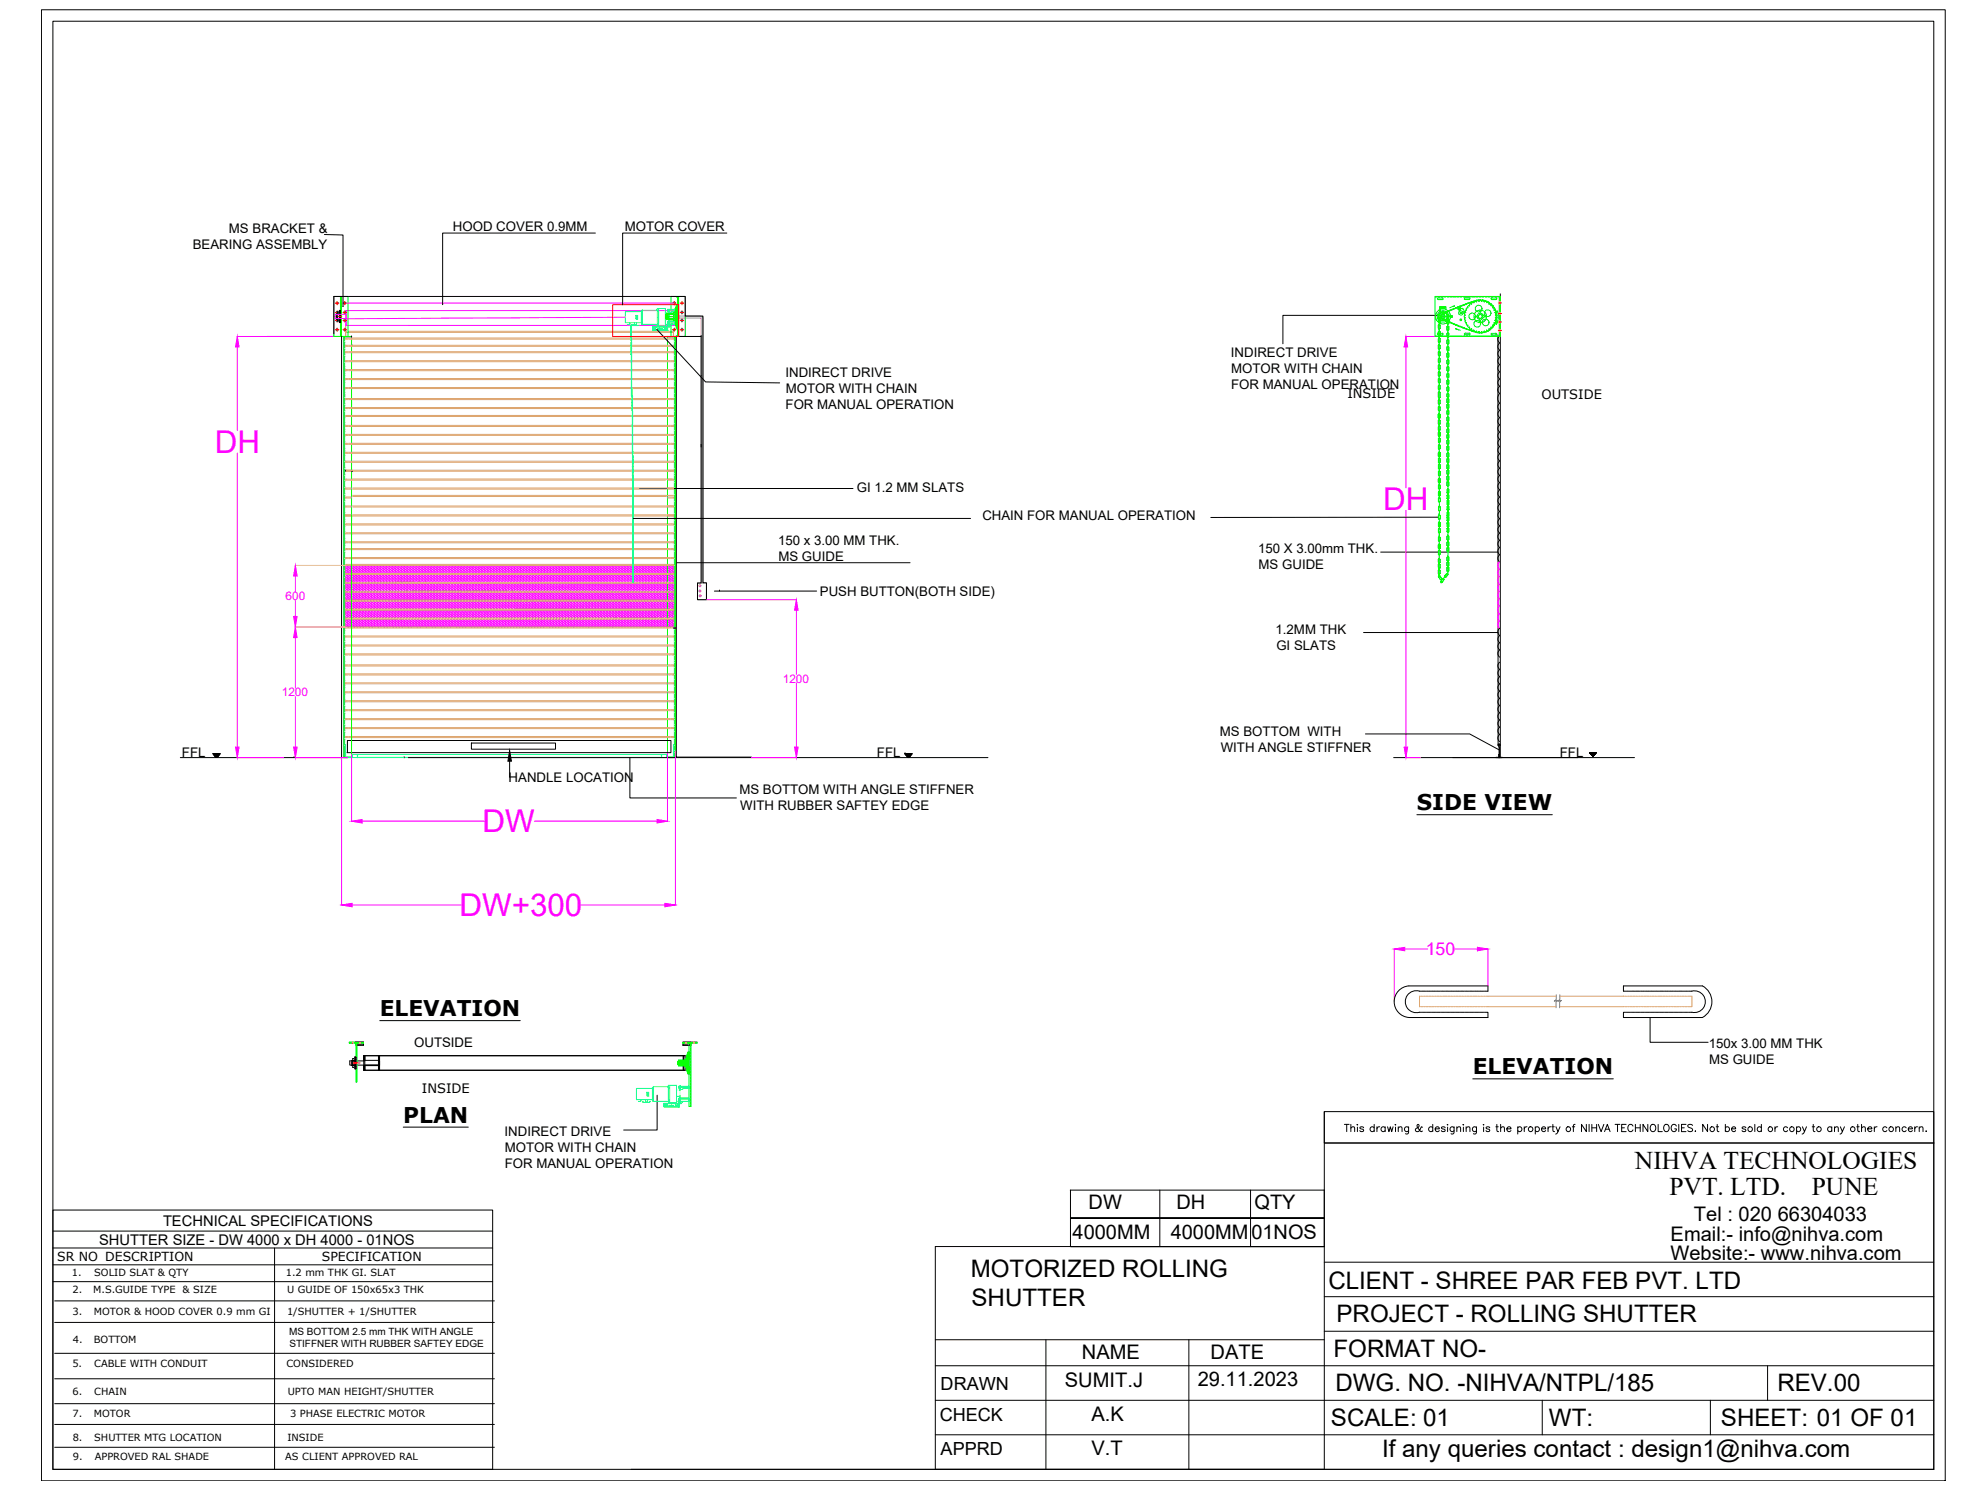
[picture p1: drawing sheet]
<svg xmlns="http://www.w3.org/2000/svg" width="1219mm" height="914mm" viewBox="0 0 1219 914" stroke-linecap="round" stroke-linejoin="round" font-family="sans-serif">
<defs><g id="words">
<g font-size="19.3" fill="#f0f">
<text x="132" y="278">DH</text>
<text x="849" y="313">DH</text>
<text x="296" y="511">DW</text>
<text x="282" y="562">DW+300</text>
</g>
<g font-size="15.6">
<text x="1003" y="717">NIHVA TECHNOLOGIES</text>
<text x="1024" y="733">PVT. LTD.</text>
<text x="1112" y="733">PUNE</text>
</g>
<g font-size="14.8">
<text x="596" y="783">MOTORIZED ROLLING</text>
<text x="815" y="791">CLIENT - SHREE PAR FEB PVT. LTD</text>
<text x="596" y="801">SHUTTER</text>
<text x="820" y="811">PROJECT - ROLLING SHUTTER</text>
<text x="818" y="833">FORMAT NO-</text>
<text x="819" y="854">DWG. NO. -NIHVA/NTPL/185</text>
<text x="1091" y="854">REV.00</text>
<text x="817" y="875">SCALE: 01</text>
<text x="950" y="875">WT:</text>
<text x="1056" y="875">SHEET: 01 OF 01</text>
<text x="848" y="894">If any queries contact : design1@nihva.com</text>
</g>
<g font-size="13.3">
<text x="869" y="497">SIDE VIEW</text>
<text x="233" y="624">ELEVATION</text>
<text x="904" y="659">ELEVATION</text>
<text x="247" y="689">PLAN</text>
</g>
<g font-size="12.3">
<text x="668" y="742">DW</text>
<text x="722" y="742">DH</text>
<text x="770" y="742">QTY</text>
<text x="1039" y="749">Tel : 020 66304033</text>
<text x="658" y="761">4000MM</text>
<text x="718" y="761">4000MM</text>
<text x="768" y="761">01NOS</text>
<text x="1025" y="762">Email:- info@nihva.com</text>
<text x="1025" y="773">Website:- www.nihva.com</text>
<text x="664" y="834">NAME</text>
<text x="743" y="834">DATE</text>
<text x="653" y="851">SUMIT.J</text>
<text x="735" y="851">29.11.2023</text>
<text x="670" y="872">A.K</text>
<text x="670" y="893">V.T</text>
</g>
<g font-size="11.1">
<text x="577" y="853">DRAWN</text>
<text x="577" y="872">CHECK</text>
<text x="577" y="893">APPRD</text>
</g>
<text font-size="10.8" fill="#f0f" x="875" y="586">150</text>
<g font-size="9">
<text x="100" y="753">TECHNICAL SPECIFICATIONS</text>
<text x="61" y="764">SHUTTER SIZE - DW 4000 x DH 4000 - 01NOS</text>
</g>
<g font-size="8.1">
<text x="140" y="143">MS BRACKET &amp;</text>
<text x="278" y="142">HOOD COVER 0.9MM</text>
<text x="383" y="142">MOTOR COVER</text>
<text x="118" y="153">BEARING ASSEMBLY</text>
<text x="755" y="219">INDIRECT DRIVE</text>
<text x="482" y="231">INDIRECT DRIVE</text>
<text x="755" y="229">MOTOR WITH CHAIN</text>
<text x="755" y="239">FOR MANUAL OPERATION</text>
<text x="482" y="241">MOTOR WITH CHAIN</text>
<text x="482" y="251">FOR MANUAL OPERATION</text>
<text x="526" y="302">GI 1.2 MM SLATS</text>
<text x="603" y="319">CHAIN FOR MANUAL OPERATION</text>
<text x="477" y="335">150 x 3.00 MM THK.</text>
<text x="772" y="339">150 X 3.00mm THK.</text>
<text x="478" y="344">MS GUIDE</text>
<text x="772" y="349">MS GUIDE</text>
<text x="503" y="366">PUSH BUTTON(BOTH SIDE)</text>
<text x="783" y="389">1.2MM THK</text>
<text x="783" y="399">GI SLATS</text>
<text x="749" y="452">MS BOTTOM WITH</text>
<text x="749" y="462">WITH ANGLE STIFFNER</text>
<text x="112" y="465">FFL</text>
<text x="538" y="465">FFL</text>
<text x="957" y="464">FFL</text>
<text x="312" y="480">HANDLE LOCATION</text>
<text x="454" y="487">MS BOTTOM WITH ANGLE STIFFNER</text>
<text x="454" y="497">WITH RUBBER SAFTEY EDGE</text>
<text x="254" y="642">OUTSIDE</text>
<text x="1048" y="643">150x 3.00 MM THK</text>
<text x="1049" y="653">MS GUIDE</text>
<text x="310" y="697">INDIRECT DRIVE</text>
<text x="310" y="707">MOTOR WITH CHAIN</text>
<text x="310" y="717">FOR MANUAL OPERATION</text>
</g>
<g font-size="8">
<text x="827" y="244">INSIDE</text>
<text x="946" y="245">OUTSIDE</text>
<text x="259" y="671">INSIDE</text>
</g>
<g font-size="7.7">
<text x="35" y="774">SR NO DESCRIPTION</text>
<text x="197" y="774">SPECIFICATION</text>
</g>
<g font-size="7.2" fill="#f0f">
<text x="175" y="368">600</text>
<text x="480" y="419">1200</text>
<text x="173" y="427">1200</text>
</g>
<g font-size="6.1">
<text x="177" y="819">MS BOTTOM 2.5 mm THK WITH ANGLE</text>
<text x="178" y="827">STIFFNER WITH RUBBER SAFTEY EDGE</text>
</g>
<g font-size="6">
<text x="44" y="783">1.</text>
<text x="58" y="783">SOLID SLAT &amp; QTY</text>
<text x="175" y="783">1.2 mm THK GI. SLAT</text>
<text x="44" y="793">2.</text>
<text x="57" y="793">M.S.GUIDE TYPE</text>
<text x="112" y="793">&amp; SIZE</text>
<text x="176" y="793">U GUIDE OF 150x65x3 THK</text>
<text x="44" y="807">3.</text>
<text x="58" y="807">MOTOR &amp; HOOD COVER 0.9 mm GI</text>
<text x="176" y="807">1/SHUTTER + 1/SHUTTER</text>
<text x="45" y="824">4.</text>
<text x="58" y="824">BOTTOM</text>
<text x="44" y="839">5.</text>
<text x="58" y="839">CABLE WITH CONDUIT</text>
<text x="176" y="839">CONSIDERED</text>
<text x="45" y="856">6.</text>
<text x="58" y="856">CHAIN</text>
<text x="177" y="856">UPTO MAN HEIGHT/SHUTTER</text>
<text x="45" y="870">7.</text>
<text x="58" y="870">MOTOR</text>
<text x="178" y="870">3 PHASE ELECTRIC MOTOR</text>
<text x="45" y="884">8.</text>
<text x="58" y="884">SHUTTER MTG LOCATION</text>
<text x="176" y="884">INSIDE</text>
<text x="45" y="896">9.</text>
<text x="58" y="896">APPROVED RAL SHADE</text>
<text x="175" y="896">AS CLIENT APPROVED RAL</text>
</g>
</g></defs>
<!-- layer: 0 -->
<g fill="none" stroke="#dda56e" stroke-width=".61">
<path d="M212 204h201M212 203h201M213 207h-1v1h1M213 216h-1h1M213 212h-1v1h1M213 216h1M213 208h1M213 207h1M213 213h1M213 212h1M214 216h1M214 208h1"/>
<path d="M214 207h1M214 213h1M214 212h1M215 216h195M215 213h195M215 212h195M215 208h195M215 207h195M411 216h.1M411 208h.1M411 207h.1M411 213h.1"/>
<path d="M411 212h.1M412 216h.1M412 208h.1M412 207h.1M412 213h.1M412 212h.1M413 207v1M413 212v1M413 216h.1M213 238h-1h1M213 232h-1v1h1M213 227h-1h1"/>
<path d="M213 221h-1v1h1M213 238h1M213 233h1M213 232h1M213 227h1M213 222h1M213 221h1M214 238h1M214 233h1M214 232h1M214 227h1M214 222h1"/>
<path d="M214 221h1M215 238h195M215 233h195M215 232h195M215 227h195M215 222h195M215 221h195M411 238h.1M411 233h.1M411 232h.1M411 227h.1M411 222h.1"/>
<path d="M411 221h.1M412 238h.1M412 233h.1M412 232h.1M412 227h.1M412 222h.1M412 221h.1M413 238h.1M413 232v1M413 227h.1M413 221v1M212 255h201v1h-201z"/>
<path d="M212 245h201M212 250h201M213 250h-1v1h1M213 245h-1h1M213 251h1M213 250h1M213 245h1M214 251h1M214 250h1M214 245h1M215 245h194M215 251h194"/>
<path d="M215 250h1M215 245h1M410 251h.1M410 250h.1M410 245h.1M411 251h.1M411 250h.1M411 245h.1M412 251h.1M412 250h.1M412 245h.1M413 250v1"/>
<path d="M413 245h.1M213 267h-1h1M213 278h-1h1M213 261h-1v1h1M213 272h-1v1h1M213 273h1M213 272h1M213 267h1M213 262h1M213 261h1M213 278h1M214 273h1"/>
<path d="M214 272h1M214 267h1M214 262h1M214 261h1M214 278h1M215 261h195M215 262h195M215 267h195M215 272h195M215 273h195M215 278h195M411 273h.1"/>
<path d="M411 272h.1M411 267h.1M411 262h.1M411 261h.1M411 278h.1M412 273h.1M412 272h.1M412 267h.1M412 262h.1M412 261h.1M412 278h.1M413 267h.1"/>
<path d="M413 278h.1M413 261v1M413 272v1M212 289h201h-2M213 294h-1v1h1M213 289h-1h4M213 283h-1v1h1M213 299h-1v1h1M213 295h1M213 284h1M213 283h1M213 299h1"/>
<path d="M213 294h1M214 295h1M214 284h1M214 283h1M214 299h1M214 294h1M215 295h193M215 294h198v1M215 283h195M215 284h195M215 299h1M216 289h196"/>
<path d="M216 300h197M410 295h.1M410 299h.1M411 295h.1M411 284h.1M411 283h.1M411 299h.1M412 295h.1M412 284h.1M412 283h.1M412 299h.1M413 289h.1"/>
<path d="M413 283v1M413 299v1M212 317h201M212 317h1M213 305h-1v1h1M213 311h-1h1M213 300h1M213 311h1M213 306h1M213 305h1M213 317h1M214 300h1"/>
<path d="M214 311h1M214 306h1M214 305h1M214 317h1M215 300h1M215 311h1M215 306h1M215 305h1M215 317h1M216 316h-4v1M216 300h193M216 305h193"/>
<path d="M216 311h194M216 304h197M216 311h197M216 316h193M410 316h3v1M410 300h.1M410 306h.1M410 305h.1M410 317h.1M411 300h.1M411 311h.1M411 306h.1"/>
<path d="M411 305h.1M411 317h.1M412 300h.1M412 311h.1M412 306h.1M412 305h.1M412 317h.1M413 305v1M413 311h.1M413 317h.1M213 337h-1h1M213 327h-1v1h1"/>
<path d="M213 321h-1v1h1M213 332h-1v1h1M213 337h1M213 333h1M213 332h1M213 328h1M213 327h1M213 322h1M213 321h1M214 337h1M214 333h1M214 332h1"/>
<path d="M214 328h1M214 327h1M214 322h1M214 321h1M215 337h195M215 333h195M215 332h195M215 328h195M215 327h195M215 322h195M215 321h195M411 337h.1"/>
<path d="M411 333h.1M411 332h.1M411 328h.1M411 327h.1M411 322h.1M411 321h.1M412 337h.1M412 333h.1M412 332h.1M412 328h.1M412 327h.1M412 322h.1"/>
<path d="M412 321h.1M413 337h.1M413 327v1M413 321v1M413 332v1M213 357h-1v1h1M213 352h-1h1M213 346h-1v1h1M213 342h-1v1h1M213 358h1M213 357h1M213 352h1"/>
<path d="M213 343h1M213 342h1M213 347h1M213 346h1M214 358h1M214 357h1M214 352h1M214 343h1M214 342h1M214 347h1M214 346h1M215 358h195"/>
<path d="M215 357h195M215 352h195M215 343h195M215 342h195M215 347h195M215 346h195M411 358h.1M411 357h.1M411 352h.1M411 343h.1M411 342h.1M411 347h.1"/>
<path d="M411 346h.1M412 358h.1M412 357h.1M412 352h.1M412 343h.1M412 342h.1M412 347h.1M412 346h.1M413 357v1M413 352h.1M413 346v1M413 342v1"/>
<path d="M213 374h-1h1M213 363h-1h1M213 368h-1v1h1M213 379h-1v1h1M213 380h1M213 379h1M213 374h1M213 369h1M213 368h1M213 363h1M214 380h1M214 379h1"/>
<path d="M214 374h1M214 369h1M214 368h1M214 363h1M215 380h195M215 379h195M215 374h195M215 369h195M215 368h195M215 363h195M411 380h.1M411 379h.1"/>
<path d="M411 374h.1M411 369h.1M411 368h.1M411 363h.1M412 380h.1M412 379h.1M412 374h.1M412 369h.1M412 368h.1M412 363h.1M413 374h.1M413 363h.1"/>
<path d="M413 368v1M413 379v1M213 396h-1h1M213 385h-1h1M213 390h-1v1h1M213 396h1M213 391h1M213 390h1M213 385h1M214 396h1M214 391h1M214 390h1"/>
<path d="M214 385h1M215 396h195M215 391h195M215 390h195M215 385h195M411 396h.1M411 391h.1M411 390h.1M411 385h.1M412 396h.1M412 391h.1M412 390h.1"/>
<path d="M412 385h.1M413 396h.1M413 385h.1M413 390v1M213 419h-1v1h1M213 414h-1h1M213 408h-1v1h1M213 401h-1v1h1M213 420h1M213 419h1M213 414h1M213 409h1"/>
<path d="M213 408h1M213 402h1M213 401h1M214 420h1M214 419h1M214 414h1M214 409h1M214 408h1M214 402h1M214 401h1M215 420h195M215 419h195"/>
<path d="M215 414h195M215 409h195M215 408h195M215 402h195M215 401h195M411 420h.1M411 419h.1M411 414h.1M411 409h.1M411 408h.1M411 402h.1M411 401h.1"/>
<path d="M412 420h.1M412 419h.1M412 414h.1M412 409h.1M412 408h.1M412 402h.1M412 401h.1M413 419v1M413 414h.1M413 408v1M413 401v1M213 436h-1h1"/>
<path d="M213 430h-1v1h1M213 425h-1h1M213 436h1M213 431h1M213 430h1M213 425h1M214 436h1M214 431h1M214 430h1M214 425h1M215 436h195M215 431h195"/>
<path d="M215 430h195M215 425h195M411 436h.1M411 431h.1M411 430h.1M411 425h.1M412 436h.1M412 431h.1M412 430h.1M412 425h.1M413 436h.1M413 430v1"/>
<path d="M413 425h.1M213 452h-1v1h1M213 447h-1h1M213 441h-1v1h1M213 453h1M213 452h1M213 447h1M213 442h1M213 441h1M214 453h1M214 452h1M214 447h1"/>
<path d="M214 442h1M214 441h1M215 453h195M215 452h195M215 447h195M215 442h195M215 441h195M411 453h.1M411 452h.1M411 447h.1M411 442h.1M411 441h.1"/>
<path d="M412 453h.1M412 452h.1M412 447h.1M412 442h.1M412 441h.1M413 452v1M413 447h.1M413 441v1M871 611v7M872 618h.1M872 611h.1M873 618h.1"/>
<path d="M873 611h.1M874 618h.1M874 611h.1M875 618h.1M875 611h.1M876 618h.1M876 611h.1M877 618h.1M877 611h.1M878 618h.1M878 611h.1M879 618h.1"/>
<path d="M879 611h.1M880 618h.1M880 611h.1M881 618h.1M881 611h.1M881 618h1M881 611h1M882 618h1M882 611h1M883 618h1M883 611h1M884 618h1"/>
<path d="M884 611h1M885 618h1M885 611h1M886 618h1M886 611h1M887 618h1M887 611h1M888 618h1M888 611h1M889 618h1M889 611h1M890 618h1"/>
<path d="M890 611h1M891 618h1M891 611h1M892 618h1M892 611h1M893 618h1M893 611h1M894 618h1M894 611h1M895 618h1M895 611h1M896 618h1"/>
<path d="M896 611h1M897 618h1M897 611h1M898 618h1M898 611h1M899 618h1M899 611h1M900 618h1M900 611h1M901 618h1M901 611h1M902 618h.1"/>
<path d="M902 611h.1M903 618h.1M903 611h.1M904 618h.1M904 611h.1M905 618h.1M905 611h.1M906 618h.1M906 611h.1M907 618h.1M907 611h.1M908 618h.1"/>
<path d="M908 611h.1M909 618h.1M909 611h.1M910 618h.1M910 611h.1M911 618h.1M911 611h.1M912 618h.1M912 611h.1M912 618h43M912 611h43M957 618h40"/>
<path d="M957 611h40M997 618h1M997 611h1M998 618h1M998 611h1M999 618h1M999 611h1M1000 618h.1M1000 611h.1M1001 618h.1M1001 611h.1M1002 618h.1"/>
<path d="M1002 611h.1M1003 618h.1M1003 611h.1M1004 618h.1M1004 611h.1M1005 618h.1M1005 611h.1M1006 618h.1M1006 611h.1M1007 618h.1M1007 611h.1M1008 618h.1"/>
<path d="M1008 611h.1M1009 618h.1M1009 611h.1M1010 618h.1M1010 611h.1M1010 618h1M1010 611h1M1011 618h1M1011 611h1M1012 618h1M1012 611h1M1013 618h1"/>
<path d="M1013 611h1M1014 618h1M1014 611h1M1015 618h1M1015 611h1M1016 618h1M1016 611h1M1017 618h1M1017 611h1M1018 618h1M1018 611h1M1019 618h1"/>
<path d="M1019 611h1M1020 618h1M1020 611h1M1021 618h1M1021 611h1M1022 618h1M1022 611h1M1023 618h1M1023 611h1M1024 618h1M1024 611h1M1025 618h1"/>
<path d="M1025 611h1M1026 618h1M1026 611h1M1027 618h1M1027 611h1M1028 618h1M1028 611h1M1029 618h1M1029 611h1M1030 618h1M1030 611h1M1031 618h.1"/>
<path d="M1031 611h.1M1032 618h.1M1032 611h.1M1033 618h.1M1033 611h.1M1034 618h.1M1034 611h.1M1035 618h.1M1035 611h.1M1036 618h.1M1036 611h.1M1037 618h.1"/>
<path d="M1037 611h.1M1038 611v7"/>
</g>
<g fill="none" stroke="#0f0" stroke-width=".61">
<path d="M205 182h9v24h-9zM209 182v24M210 182v24M409 193v3M409 193v3zM409 195h.1M409 192v2l1-1M409 193v1M410 195h-1v1M410 195h.1M412 190v-8h8v24h-8v-6M413 192h-4v1h1h3"/>
<path d="M413 196h-3v-1h-1v1h4M413 194h-4h4M414 192v5zM414 192v5M414 193h-6v2h6M414 193h1M414 195h1M415 193h.1M415 195h.1M415 188v13v-7v6l-1-1v-10h1v5zM415 182h1v24h-1h1v-24zM415 188v-1h1v7"/>
<path d="M415 193h1M415 195h1M416 194v7h-1M416 194v7M416 182v24M416 187v7M416 198h.1M416 190h.1M416 191h.1M881 182h.1M882 182h1M882 183v1h3l1-1h-1"/>
<path d="M882 183h3M884 189h3zM884 188v1zM884 182h1M884 189h.1M884 193l2-1a103 103 0 0 1 22-8 10 10 0 0 1 10 11 10 10 0 0 1-12 9 82 82 0 0 1-22-9zM884 194v1M884 195h1M884 194h.1M885 195h.1M885 188v1zM885 195l1 1a104 104 0 0 0 22 8 10 10 0 0 0 10-12 10 10 0 0 0-15-7 86 86 0 0 0-19 9l1 1"/>
<path d="M886 188v1zM886 193h-1l-1 1M886 193v1M886 182h1M886 189h.1M886 195h.1M886 194h.1M886 194l1 1M886 194v1M887 189h.1M887 190v-2h-4v2M888 182h1"/>
<path d="M890 182h1M890 194h1v1h-1M891 194v1M891 188h1zM891 188l-1 1M892 182h1M894 182h1M896 182h1M897 189h.1M897 189l1 2M898 191v1M898 192l-1-1a1.5 1.5 0 0 1-1-2 .9 .9 0 0 0-1 0 .9 .9 0 0 0 0 1l1 1a1.5 1.5 0 0 0 0 2 1.5 1.5 0 0 0 2-1h1"/>
<path d="M898 192l1-1v1M898 182h1M899 195h.1M899 193l-1 1 1 1M899 193h.1M899 195v2M899 192v1M899 192h.1M899 197l1 1M900 182h1M900 190l-1 1v1M900 198v1l1 1v1h1v1h1"/>
<path d="M901 184l1-1h-4l4 1M902 182h1M903 187l-1-1v2h-1h-1l1 1-1 1M903 187h.1M903 182h2M904 186h-1v1M904 186h.1M904 186l1-1h1l1-1 1 1v-1h1v1h1h1h1v1M905 182h2M906 194a1.2 1.2 0 0 1 1-1 1.2 1.2 0 0 1 2 0v-1l1 2M906 195l1 1 2-1v1l1-1M906 194h1l-1 1"/>
<path d="M907 182h2M909 182h2M910 194v1M911 182h2M912 186h.1M912 186h2v1M913 182h1M914 187h.1M914 187v-1l1 2M915 188h.1M915 188h1v1l1 1M915 182h1"/>
<path d="M915 183v1h3M915 183h3M917 190l1 1-1 1M917 198v1l-1 1v1h-1M917 182h1M917 197h1l-1 1M917 197h.1M917 192h1v1v1v1M918 195h.1M918 195l-1 1M918 183v1M918 197l1 1-1 1z"/>
<path d="M919 191v3v4M919 182h1M920 182h-39v24h39M920 182h1v24h-1M920 182v24M205 206h11v257M211 206v259h5M212 208v1M212 210v1M212 211v1M212 213v1M212 214v1"/>
<path d="M212 216v1M212 217v1M212 218v1M212 220v1M216 207h-4v1M216 212h.1M410 206h4v259h-4zM410 207h4v1M414 208v1M414 210v1M414 211v1M414 213v1"/>
<path d="M414 214v1M414 216v1M414 217v1M414 218v1M414 220v1M881 206h.1M882 206h1M882 204v1M882 205h3h1h-1M882 206h3M884 206h1M886 206h1"/>
<path d="M888 206h1M890 206h1M892 206h1M893 202h1zM894 206h1M894 202l2 1M896 206h1M898 206h1M900 206h1M901 204l1 1h-1M902 204h-3l-1 1h4M902 206h1"/>
<path d="M903 202h.1M903 202v1h1M903 206h2M904 203h.1M904 203h1h1v1h1l1-1v1l1-1 1 1 1-1v1l1-1M905 206h2M907 206h2M909 206h2M911 206h2M912 203h.1M913 206h1M914 202v1h-2"/>
<path d="M914 202h.1M915 201l-1 1M915 206h1M915 204v1M915 206h3M915 205h3M917 206h1M918 205h.1M919 206h1M212 221v1M212 223v1M212 224v1"/>
<path d="M212 226v1M212 227v1M212 229v1M212 230v1M212 232v1M212 233v1M212 234v1M212 236v1M212 237v1M212 239v1M414 221v1M414 223v1"/>
<path d="M414 224v1M414 226v1M414 227v1M414 229v1M414 230v1M414 232v1M414 233v1M414 234v1M414 236v1M414 237v1M414 239v1M212 242v2"/>
<path d="M212 240v1M212 244v1M212 246v1M212 247v1M212 249h.1M212 250v1M212 251v1M212 253v1M212 254v1M212 256v1M212 257v1M212 259v1"/>
<path d="M414 242v2M414 240v1M414 244v1M414 246v1M414 247v1M414 249h.1M414 250v1M414 251v1M414 253v1M414 254v1M414 256v1M414 257v1"/>
<path d="M414 259v1M888 242v1M889 242v1M212 260v1M212 262v1M212 263v1M212 264v1M212 266v1M212 267v1M212 269v1M212 270v1M212 272v1"/>
<path d="M212 273v1M212 275v1M212 276v1M212 278v1M212 279v1M414 260v1M414 262v1M414 263v1M414 264v1M414 266v1M414 267v1M414 269v1"/>
<path d="M414 270v1M414 272v1M414 273v1M414 275v1M414 276v1M414 278v1M414 279v1M212 280v1M212 282v1M212 283v1M212 285v1M212 286v1"/>
<path d="M212 288v1M212 289v1M212 291v1M212 292v1M212 294v1M212 295v1M212 296v1M212 298v1M212 299v1M414 280v1M414 282v1M414 283v1"/>
<path d="M414 285v1M414 286v1M414 288v1M414 289v1M414 291v1M414 292v1M414 294v1M414 295v1M414 296v1M414 298v1M414 299v1M212 301v1"/>
<path d="M212 302v1M212 304v1M212 305v1M212 307v1M212 308v1M212 310v1M212 311v1M212 312v1M212 314v1M212 315v1M212 317v1M212 318v1"/>
<path d="M212 320v1M414 301v1M414 302v1M414 304v1M414 305v1M414 307v1M414 308v1M414 310v1M414 311v1M414 312v1M414 314v1M414 315v1"/>
<path d="M414 317v1M414 318v1M414 320v1M212 321v1M212 323v1M212 324v1M212 326v1M212 327v1M212 328v1M212 330v1M212 331v1M212 333v1"/>
<path d="M212 334v1M212 336v1M212 337v1M212 339v1M414 321v1M414 323v1M414 324v1M414 326v1M414 327v1M414 328v1M414 330v1M414 331v1"/>
<path d="M414 333v1M414 334v1M414 336v1M414 337v1M414 339v1M212 340v1M212 342v1M212 343v1M212 344v1M212 346v1M212 347v1M212 349v1"/>
<path d="M212 350v1M212 352v1M212 353v1M212 355v1M212 356v1M212 358v1M212 359v1M414 340v1M414 342v1M414 343v1M414 344v1M414 346v1"/>
<path d="M414 347v1M414 349v1M414 350v1M414 352v1M414 353v1M414 355v1M414 356v1M414 358v1M414 359v1M883 353h.1M212 360v1M212 362v1"/>
<path d="M212 363v1M212 365v1M212 366v1M212 368v1M212 369v1M212 371v1M212 372v1M212 374v1M212 375v1M212 376v1M212 378v1M212 379v1"/>
<path d="M414 360v1M414 362v1M414 363v1M414 365v1M414 366v1M414 368v1M414 369v1M414 371v1M414 372v1M414 374v1M414 375v1M414 376v1"/>
<path d="M414 378v1M414 379v1M212 381v1M212 382v1M212 384v1M212 385v1M212 387v1M212 388v1M212 390v1M212 391v1M212 392v1M212 394v1"/>
<path d="M212 395v1M212 397v1M212 398v1M212 400v1M414 381v1M414 382v1M414 384v1M414 385v1M414 387v1M414 388v1M414 390v1M414 391v1"/>
<path d="M414 392v1M414 394v1M414 395v1M414 397v1M414 398v1M414 400v1M212 401v1M212 403v1M212 404v1M212 405v1M212 407v1M212 408v1"/>
<path d="M212 410v1M212 411v1M212 413v1M212 414v1M212 416v1M212 417v1M212 419v1M414 401v1M414 403v1M414 404v1M414 405v1M414 407v1"/>
<path d="M414 408v1M414 410v1M414 411v1M414 413v1M414 414v1M414 416v1M414 417v1M414 419v1M212 420v1M212 421v1M212 423v1M212 424v1"/>
<path d="M212 426v1M212 427v1M212 429v1M212 430v1M212 432v1M212 433v1M212 435v1M212 436v1M212 438h.1M212 439v1M414 420v1M414 421v1"/>
<path d="M414 423v1M414 424v1M414 426v1M414 427v1M414 429v1M414 430v1M414 432v1M414 433v1M414 435v1M414 436v1M414 438h.1M414 439v1"/>
<path d="M212 440v1M212 442v1M212 443v1M212 445v1M212 446v1M212 448v1M212 449v1M212 451v1M212 452v1M212 454h.1M212 455v1M212 456v1"/>
<path d="M212 458v1M212 459v1M414 440v1M414 442v1M414 443v1M414 445v1M414 446v1M414 448v1M414 449v1M414 451v1M414 452v1M414 454h.1"/>
<path d="M414 455v1M414 456v1M414 458v1M414 459v1M212 461v1M212 462v1M212 464v1M212 465h1M213 465h1M214 465h.1M215 465h.1M215 465h1"/>
<path d="M410 465h.1M410 465h1M411 465h1M412 465h.1M413 465h.1M414 464l-1 1M414 461v1M414 462v1M214 640h9h-9zM419 640h9h-9zM214 640h1M218 640h1v24h-1z"/>
<path d="M416 651v3M416 651v3zM416 653h.1M416 651v1h1M416 652h.1M417 651h-1v2h1M417 651h4M417 653h4M417 653h-1v1M417 652h.1M417 653h.1M420 651h-4v1h1v-1h3"/>
<path d="M420 654h-3v-1h-1v1h4M420 650l1 5zM420 652h-4h4M421 650v5M421 651h.1M421 653h.1M422 651h.1M422 653h.1M422 646v12v-6v6l-1-1v-9l1-1v5zM422 646h1l-1 6M422 651h1M422 653h1"/>
<path d="M422 652l1 7h-1v-1M422 652l1 7M423 646l-1 6M423 640h1v39h-1zM423 650v5M424 640v1M424 642v1M424 643v2M424 645v2M424 647v2M424 649v2M424 651v2"/>
<path d="M424 653v1M424 655v1M424 657v1M424 659v1M424 661v1M424 663v1M424 665v1M424 667v1M424 669v1M424 671v1M424 673v1M424 674v2"/>
<path d="M424 676v2M424 678v1"/>
<circle cx="207" cy="186" r=".7"/>
<circle cx="207" cy="192" r=".7"/>
<circle cx="207" cy="197" r=".7"/>
<circle cx="212" cy="186" r=".7"/>
<circle cx="212" cy="197" r=".7"/>
<circle cx="212" cy="192" r=".7"/>
<circle cx="414" cy="186" r=".7"/>
<circle cx="418" cy="186" r=".7"/>
<circle cx="418" cy="192" r=".7"/>
<circle cx="418" cy="197" r=".7"/>
<circle cx="883" cy="198" r=".4"/>
<circle cx="883" cy="190" r=".4"/>
<circle cx="884" cy="194" r=".1"/>
<circle cx="884" cy="195" r=".1"/>
<circle cx="885" cy="193" r=".1"/>
<circle cx="885" cy="194" r="5"/>
<circle cx="885" cy="194" r="4"/>
<circle cx="885" cy="194" r="2.6"/>
<circle cx="885" cy="194" r="2.5"/>
<circle cx="885" cy="194" r=".4"/>
<circle cx="886" cy="192" r=".1"/>
<circle cx="886" cy="196" r=".1"/>
<circle cx="887" cy="192" r=".1"/>
<circle cx="887" cy="197" r=".1"/>
<circle cx="888" cy="197" r=".1"/>
<circle cx="888" cy="191" r=".1"/>
<circle cx="890" cy="194" r=".4"/>
<circle cx="890" cy="191" r=".1"/>
<circle cx="890" cy="198" r=".1"/>
<circle cx="891" cy="190" r=".1"/>
<circle cx="891" cy="198" r=".1"/>
<circle cx="892" cy="199" r=".1"/>
<circle cx="892" cy="189" r=".1"/>
<circle cx="893" cy="199" r=".1"/>
<circle cx="893" cy="189" r=".1"/>
<circle cx="895" cy="188" r=".1"/>
<circle cx="895" cy="200" r=".1"/>
<circle cx="895" cy="189" r=".4"/>
<circle cx="896" cy="188" r=".1"/>
<circle cx="896" cy="196" r=".5"/>
<circle cx="896" cy="192" r=".5"/>
<circle cx="896" cy="196" r=".2"/>
<circle cx="896" cy="192" r=".2"/>
<circle cx="897" cy="187" r=".1"/>
<circle cx="898" cy="187" r=".1"/>
<circle cx="900" cy="187" r=".1"/>
<circle cx="901" cy="186" r=".1"/>
<circle cx="902" cy="186" r=".1"/>
<circle cx="903" cy="185" r=".1"/>
<circle cx="903" cy="194" r="2.1"/>
<circle cx="904" cy="185" r=".1"/>
<circle cx="905" cy="194" r=".4"/>
<circle cx="906" cy="185" r=".1"/>
<circle cx="906" cy="199" r="2.1"/>
<circle cx="907" cy="184" r=".1"/>
<circle cx="907" cy="189" r="2.1"/>
<circle cx="908" cy="194" r="4"/>
<circle cx="908" cy="194" r="1.2"/>
<circle cx="908" cy="197" r=".4"/>
<circle cx="908" cy="191" r=".4"/>
<circle cx="908" cy="184" r=".1"/>
<circle cx="910" cy="184" r=".1"/>
<circle cx="911" cy="184" r=".1"/>
<circle cx="911" cy="194" r=".4"/>
<circle cx="912" cy="198" r="2.1"/>
<circle cx="912" cy="185" r=".1"/>
<circle cx="913" cy="192" r="2.1"/>
<circle cx="913" cy="186" r=".1"/>
<circle cx="915" cy="187" r=".1"/>
<circle cx="916" cy="188" r=".1"/>
<circle cx="917" cy="199" r=".1"/>
<circle cx="917" cy="189" r=".1"/>
<circle cx="917" cy="198" r=".1"/>
<circle cx="917" cy="190" r=".1"/>
<circle cx="918" cy="197" r=".1"/>
<circle cx="918" cy="191" r=".1"/>
<circle cx="918" cy="196" r=".1"/>
<circle cx="918" cy="192" r=".1"/>
<circle cx="918" cy="195" r=".1"/>
<circle cx="918" cy="194" r=".1"/>
<circle cx="207" cy="202" r=".7"/>
<circle cx="212" cy="202" r=".7"/>
<circle cx="414" cy="202" r=".7"/>
<circle cx="418" cy="202" r=".7"/>
<circle cx="896" cy="200" r=".1"/>
<circle cx="897" cy="201" r=".1"/>
<circle cx="898" cy="201" r=".1"/>
<circle cx="900" cy="202" r=".1"/>
<circle cx="901" cy="202" r=".1"/>
<circle cx="902" cy="203" r=".1"/>
<circle cx="903" cy="203" r=".1"/>
<circle cx="904" cy="203" r=".1"/>
<circle cx="906" cy="204" r=".1"/>
<circle cx="908" cy="204" r=".1"/>
<circle cx="909" cy="204" r=".1"/>
<circle cx="911" cy="204" r=".1"/>
<circle cx="912" cy="204" r=".1"/>
<circle cx="913" cy="203" r=".1"/>
<circle cx="914" cy="202" r=".1"/>
<circle cx="915" cy="201" r=".1"/>
<circle cx="916" cy="201" r=".1"/>
</g>
<g fill="none" stroke="#f0f" stroke-width=".61">
<path d="M212 196l1 1M212 193h-6v2h6M213 186h201M213 191v9M251 200h-39v-9h202v9h-163M384 195l-172 1M413 191v9M212 347h.1M212 348h.1M212 349h.1M212 351h.1M212 352h.1"/>
<path d="M212 353h.1M212 354h.1M212 355h.1M212 356h.1M212 357h.1M212 358h.1M212 359h.1M212 352v1M212 348v1M212 351v1M212 354v1M212 348h1"/>
<path d="M212 351h1M212 354h1M213 349l-1 1M213 350l-1 1M213 355l-1 1M213 356l-1 1M213 359l-1 1M213 348h1M213 349h1M213 355h1M213 356h1M213 359h1"/>
<path d="M214 358l-2 1M214 358h.1M214 352l-2 2M214 347l-1 1M214 350l-1 1M214 351l-1 1M214 353l-1 1M214 356l-1 1M214 360l-1 1M214 348v1M214 349v1M214 354v1"/>
<path d="M214 355v1M214 359h.1M214 348h1M214 349h1M214 350h1M214 351h1M214 353h1M214 354h1M214 355h1M214 356h1M214 359h1M214 360h1"/>
<path d="M215 349h.1M215 350h.1M215 355h.1M215 356h.1M215 359v1M215 348h1M215 349h1M215 355h1M215 356h1M215 359h1M216 358l-1 1M216 358h.1"/>
<path d="M216 352l-1 1M216 347l-1 1M216 350l-1 1M216 351l-1 1M216 353l-1 1M216 356l-1 1M216 360l-1 1M216 349v1M216 359h.1M216 348v1M216 354v1M216 355v1"/>
<path d="M216 348h1M216 349h1M216 350h1M216 351h1M216 353h1M216 354h1M216 355h1M216 356h1M216 359h1M216 360h1M217 350h.1M217 355h.1"/>
<path d="M217 356h.1M217 347v1M217 349h.1M217 351h.1M217 352h.1M217 353h.1M217 354h.1M217 357h.1M217 358v1M217 359v1M217 347h1M217 348h1"/>
<path d="M217 349h1M217 351h1M217 352h1M217 353h1M217 354h1M217 355h1M217 356h1M217 357h1M217 358h1M217 359h1M218 352v1M218 347h.1"/>
<path d="M218 348v1M218 351v1M218 354v1M218 348h1M218 351h1M218 354h1M219 349l-1 1M219 350l-1 1M219 353l-1 1M219 355l-1 1M219 356l-1 1M219 358l-1 1"/>
<path d="M219 359l-1 1M219 354h.1M219 347v1M219 351h.1M219 352h.1M219 357h.1M219 347h1M219 348h1M219 349h1M219 351h1M219 352h1M219 353h1"/>
<path d="M219 354h1M219 355h1M219 356h1M219 357h1M219 358h.1M219 359h1M220 352l-1 1M220 347h-1M220 348l-1 1M220 351l-1 1M220 354l-1 1M220 348h1"/>
<path d="M220 351h1M220 354h1M221 349l-2 1M221 350l-2 1M221 353l-2 1M221 355l-2 1M221 356l-2 1M221 359h-2M221 360h-2M221 349h-1M221 350h-1M221 355h-1"/>
<path d="M221 356h-1M221 359l-1 1M221 348h.1M221 349h.1M221 355h.1M221 356h.1M221 359h.1M221 358l-1 1M221 358h.1M221 352l-1 1M222 347l-2 1M222 350l-2 1"/>
<path d="M222 351l-1 1M222 353l-2 1M222 356l-1 1M222 360l-2 1M222 348l-1 1M222 349l-1 1M222 354l-1 1M222 355l-1 1M222 359h-1M222 348h.1M222 349h.1M222 350h.1"/>
<path d="M222 351h.1M222 353h.1M222 354h.1M222 355h.1M222 356h.1M222 359h.1M222 360h.1M223 349h-1M223 350h-1M223 355h-1M223 356h-1M223 359l-1 1"/>
<path d="M223 348h.1M223 349h.1M223 355h.1M223 356h.1M223 359h.1M223 358l-1 1M223 358h.1M223 352l-1 1M223 347l-1 1M223 350l-1 1M223 351l-1 1M223 353l-1 1"/>
<path d="M223 356l-1 1M223 360l-1 1M223 349v1M223 354v1M223 355v1M223 348v1M224 348h.1M224 349h.1M224 350h.1M224 351h.1M224 353h.1M224 354h.1"/>
<path d="M224 355h.1M224 356h.1M224 359h.1M224 360h.1M224 359v1M224 348h1M224 349h1M224 355h1M224 356h1M224 359h1M225 358h.1M225 347l-1 1"/>
<path d="M225 351h-1M225 352h-1M225 353h-1M225 354h-1M225 357h-1M225 358l-1 1M225 352v1M225 347h.1M225 348v1M225 351v1M225 354v1M225 348h1"/>
<path d="M225 351h1M225 354h1M226 349l-1 1M226 350l-1 1M226 353l-1 1M226 355l-1 1M226 356l-1 1M226 358l-1 1M226 359l-1 1M226 351h.1M226 354h.1M226 352h.1"/>
<path d="M226 347v1M226 357h.1M226 347h1M226 348h1M226 349h1M226 351h1M226 352h1M226 353h1M226 354h1M226 355h1M226 356h1M226 357h1"/>
<path d="M226 358h1M226 359h1M227 352v1M227 347h.1M227 351v1M227 348v1M227 354v1M227 348h1M227 351h1M227 354h1M228 349l-1 1M228 350l-1 1"/>
<path d="M228 353l-1 1M228 355l-1 1M228 356l-1 1M228 358l-1 1M228 359l-1 1M228 347v1M228 351h.1M228 352h.1M228 354h.1M228 357h.1M228 348h1M228 349h1"/>
<path d="M228 355h1M228 356h1M228 358h1M228 359h1M229 358h.1M229 352l-1 1M229 347h-1M229 351l-1 1M229 348v1M229 354v1M229 348h1M229 351h1"/>
<path d="M229 354h1M230 349l-1 1M230 350l-2 1M230 353l-2 1M230 355l-1 1M230 356l-2 1M230 359h-1M230 360h-2M230 349h.1M230 350h.1M230 355h.1M230 356h.1"/>
<path d="M230 359v1M230 348h1M230 349h1M230 355h1M230 356h1M230 359h1M231 358l-1 1M231 358h.1M231 352l-1 1M231 347l-1 1M231 350l-1 1M231 351l-1 1"/>
<path d="M231 353l-1 1M231 356l-1 1M231 360l-1 1M231 348v1M231 349v1M231 354v1M231 355v1M231 359h.1M231 348h1M231 349h1M231 350h1M231 351h1"/>
<path d="M231 353h1M231 354h1M231 355h1M231 356h1M231 359h1M231 360h1M232 356h-1M232 349h-1M232 350h-1M232 355h-1M232 359l-1 1M232 348h.1"/>
<path d="M232 349h.1M232 355h.1M232 356h.1M232 359h.1M232 358l-1 1M232 358h.1M233 352l-2 1M233 347l-2 1M233 350l-2 1M233 351l-1 1M233 353l-2 1M233 356l-1 1"/>
<path d="M233 360l-2 1M233 349l-1 1M233 348l-1 1M233 354l-1 1M233 355l-1 1M233 359h-1M233 348h.1M233 351h.1M233 354h.1M234 349h-1M234 350h-1M234 353h-1"/>
<path d="M234 355h-1M234 356h-1M234 358l-1 1M234 359l-1 1M234 347l-1 1M234 351h-1M234 352h.1M234 354h-1M234 357h-1M234 347h.1M234 348h.1M234 349h.1"/>
<path d="M234 351h.1M234 353h.1M234 354h.1M234 355h.1M234 356h.1M234 357h.1M234 358h.1M234 359h.1M234 352v1M235 347h-1M235 348l-1 1M235 351l-1 1"/>
<path d="M235 354l-1 1M235 348h.1M235 351h.1M235 354h.1M235 349l-1 1M235 350l-1 1M235 353l-1 1M235 355l-1 1M235 356l-1 1M235 358l-1 1M235 359l-1 1M235 347v1"/>
<path d="M235 352h.1M235 357h.1M236 347h.1M236 348h.1M236 349h.1M236 351h.1M236 352h.1M236 353h.1M236 354h.1M236 355h.1M236 356h.1M236 357h.1"/>
<path d="M236 358h.1M236 359h.1M236 352v1M236 348v1M236 351v1M236 354v1M236 348h1M236 351h1M236 354h1M237 349l-1 1M237 350l-1 1M237 355l-1 1"/>
<path d="M237 356l-1 1M237 359l-1 1M237 348h1M237 349h1M237 355h1M237 356h1M237 359h1M238 358h.1M238 358l-2 1M238 352l-2 2M238 347l-1 1M238 350l-1 1"/>
<path d="M238 351l-1 1M238 353l-1 1M238 356l-1 1M238 360l-1 1M238 348v1M238 349v1M238 354v1M238 355v1M238 359h.1M238 348h1M238 349h1M238 350h1"/>
<path d="M238 351h1M238 353h1M238 354h1M238 355h1M238 356h1M238 359h1M238 360h1M239 349h.1M239 350h.1M239 355h.1M239 356h.1M239 359v1"/>
<path d="M239 348h1M239 349h1M239 355h1M239 356h1M239 359h1M240 358l-1 1M240 358h.1M240 352l-1 1M240 347l-1 1M240 351l-1 1M240 348v1M240 354v1"/>
<path d="M240 348h1M240 351h1M240 354h1M241 349l-1 1M241 350l-2 1M241 353l-2 1M241 355l-1 1M241 356l-2 1M241 359h-1M241 360l-2 1M241 347v1M241 350h.1"/>
<path d="M241 349h.1M241 353h.1M241 351h.1M241 354h.1M241 356h.1M241 352h.1M241 355h.1M241 357h.1M241 358v1M241 359v1M241 347h1M241 348h1"/>
<path d="M241 349h1M241 351h1M241 352h1M241 353h1M241 354h1M241 355h1M241 356h1M241 357h1M241 358h1M241 359h1M242 352v1M242 347h.1"/>
<path d="M242 348v1M242 351v1M242 354v1M242 348h1M242 351h1M242 354h1M243 349l-1 1M243 350l-1 1M243 353l-1 1M243 355l-1 1M243 356l-1 1M243 358l-1 1"/>
<path d="M243 359l-1 1M243 347v1M243 351h.1M243 352h.1M243 354h.1M243 357h.1M243 347h1M243 348h1M243 349h1M243 351h1M243 352h1M243 353h1"/>
<path d="M243 354h1M243 355h1M243 356h1M243 357h1M243 358h.1M243 359h1M244 352l-1 1M244 347h-1M244 348l-1 1M244 351l-1 1M244 354l-1 1M244 348h.1"/>
<path d="M244 351h.1M244 354h.1M245 349l-2 1M245 350l-2 1M245 355l-2 1M245 356l-2 1M245 359l-2 1M245 348h.1M245 349h.1M245 355h.1M245 356h.1M245 359h.1"/>
<path d="M245 358l-2 1M245 358h.1M245 352l-2 2M246 347l-2 1M246 350l-2 1M246 351l-1 1M246 353l-2 1M246 356l-1 1M246 360l-2 1M246 348l-1 1M246 349l-1 1M246 354l-1 1"/>
<path d="M246 355l-1 1M246 359h-1M246 348h.1M246 349h.1M246 350h.1M246 351h.1M246 353h.1M246 354h.1M246 355h.1M246 356h.1M246 359h.1M246 360h.1"/>
<path d="M247 349h-1M247 350h-1M247 355h-1M247 356h-1M247 359l-1 1M247 348h.1M247 349h.1M247 355h.1M247 356h.1M247 359h.1M247 358l-1 1M247 358h.1"/>
<path d="M247 352l-1 1M247 347l-1 1M247 350l-1 1M247 351l-1 1M247 353l-1 1M247 356l-1 1M247 360l-1 1M247 348v1M247 349v1M247 354v1M247 355v1M248 348h.1"/>
<path d="M248 351h.1M248 354h.1M248 349h.1M248 350h.1M248 355h.1M248 356h.1M248 359v1M248 348h1M248 349h1M248 355h1M248 356h1M248 359h1"/>
<path d="M249 358h.1M249 347l-1 1M249 351h-1M249 352h-1M249 353h-1M249 354h-1M249 357h-1M249 358l-1 1M249 352v1M249 347h.1M249 348v1M249 351v1"/>
<path d="M249 354v1M249 348h1M249 351h1M249 354h1M250 349l-1 1M250 350l-1 1M250 353l-1 1M250 355l-1 1M250 356l-1 1M250 358l-1 1M250 359l-1 1M250 347v1"/>
<path d="M250 351h.1M250 354h.1M250 352h.1M250 357h.1M250 347h1M250 348h1M250 349h1M250 351h1M250 352h1M250 353h1M250 354h1M250 355h1"/>
<path d="M250 356h1M250 357h1M250 358h1M250 359h1M251 352v1M251 347h.1M251 348v1M251 354v1M251 351v1M251 348h1M251 351h1M251 354h1"/>
<path d="M252 349l-1 1M252 350l-1 1M252 355l-1 1M252 356l-1 1M252 359l-1 1M252 348h1M252 349h1M252 355h1M252 356h1M252 359h1M253 358l-2 1M253 358h.1"/>
<path d="M253 352l-2 2M253 347l-1 1M253 351l-1 1M253 348v1M253 354v1M253 348h1M253 351h1M253 354h1M254 349l-1 1M254 350l-2 1M254 353l-2 1M254 355l-1 1"/>
<path d="M254 356l-2 1M254 359h-1M254 360l-2 1M254 349h.1M254 355h.1M254 356h.1M254 359v1M254 350h.1M254 348h1M254 349h1M254 355h1M254 356h1"/>
<path d="M254 359h1M255 358h.1M255 358l-1 1M255 352l-1 1M255 347l-1 1M255 350l-1 1M255 351l-1 1M255 353l-1 1M255 356l-1 1M255 360l-1 1M255 348v1M255 355v1"/>
<path d="M255 349v1M255 354v1M255 359h.1M255 348h1M255 349h1M255 350h1M255 351h1M255 353h1M255 354h1M255 355h1M255 356h1M255 359h1"/>
<path d="M255 360h1M256 350h-1M256 349h-1M256 355h-1M256 356h-1M256 359l-1 1M256 348h.1M256 349h.1M256 355h.1M256 356h.1M256 359h.1M256 358l-1 1"/>
<path d="M256 358h.1M257 352l-2 1M257 347l-2 1M257 351l-1 1M257 354l-1 1M257 348l-1 1M257 348h.1M257 351h.1M257 354h.1M258 349l-2 1M258 350l-3 1M258 353l-3 1"/>
<path d="M258 355l-2 1M258 356l-2 1M258 358l-2 1M258 359l-3 2M258 347l-1 1M258 351h-1M258 352h.1M258 354h-1M258 357h-1M258 347h.1M258 348h.1M258 349h.1"/>
<path d="M258 351h.1M258 353h.1M258 354h.1M258 355h.1M258 356h.1M258 357h.1M258 358h.1M258 359h.1M258 352v1M259 347h-1M259 354l-1 1M259 348l-1 1"/>
<path d="M259 351l-1 1M259 348h.1M259 351h.1M259 354h.1M259 349l-1 1M259 350l-1 1M259 353l-1 1M259 355l-1 1M259 356l-1 1M259 358l-1 1M259 359l-1 1M259 347v1"/>
<path d="M259 352h.1M259 357h.1M260 348h.1M260 349h.1M260 355h.1M260 356h.1M260 358h.1M260 359h.1M260 352v1M260 347h.1M260 350v1M260 351v1"/>
<path d="M260 353v1M260 356v1M260 360h.1M260 348v1M260 349v1M260 354v1M260 355v1M261 348h.1M261 351h.1M261 354h.1M261 349h.1M261 350h.1"/>
<path d="M261 355h.1M261 356h.1M261 359v1M261 348h1M261 349h1M261 355h1M261 356h1M261 359h1M262 358l-1 1M262 358h.1M262 352l-1 1M262 347l-1 1"/>
<path d="M262 350l-1 1M262 351l-1 1M262 353l-1 1M262 356l-1 1M262 360l-1 1M262 349v1M262 348v1M262 354v1M262 355v1M262 359h.1M262 348h1M262 349h1"/>
<path d="M262 350h1M262 351h1M262 353h1M262 354h1M262 355h1M262 356h1M262 359h1M262 360h1M263 349h.1M263 350h.1M263 355h.1M263 356h.1"/>
<path d="M263 359v1M263 348h1M263 349h1M263 355h1M263 356h1M263 359h1M264 358h.1M264 358l-1 1M264 352l-1 1M264 347l-1 1M264 351l-1 1M264 348v1"/>
<path d="M264 354v1M264 348h1M264 351h1M264 354h1M265 349l-1 1M265 350l-2 1M265 353l-2 1M265 355l-1 1M265 356l-2 1M265 358l-1 1M265 359l-2 2M265 351h.1"/>
<path d="M265 347v1M265 352h.1M265 354h.1M265 357h.1M265 347h1M265 348h1M265 349h1M265 351h1M265 352h1M265 353h1M265 354h1M265 355h1"/>
<path d="M265 356h1M265 357h1M265 358h1M265 359h1M266 352v1M266 347h.1M266 348v1M266 351v1M266 354v1M266 348h1M266 351h1M266 354h1"/>
<path d="M267 349l-1 1M267 350l-1 1M267 353l-1 1M267 355l-1 1M267 356l-1 1M267 358l-1 1M267 359l-1 1M267 351h.1M267 347v1M267 352h.1M267 354h.1M267 357h.1"/>
<path d="M267 347h1M267 348h1M267 349h1M267 351h1M267 352h1M267 353h1M267 354h1M267 355h1M267 356h1M267 357h1M267 358h.1M267 359h1"/>
<path d="M268 352l-1 1M268 347h-1M268 348l-1 1M268 351l-1 1M268 354l-1 1M268 348h1M268 351h1M268 354h1M269 349l-2 1M269 350l-2 1M269 353l-2 1M269 355l-2 1"/>
<path d="M269 356l-2 1M269 359h-2M269 360h-2M269 349h-1M269 350h-1M269 355h-1M269 356h-1M269 359l-1 1M269 348h.1M269 349h.1M269 355h.1M269 356h.1"/>
<path d="M269 359h.1M269 358l-1 1M269 358h.1M269 352l-1 1M270 347l-2 1M270 350l-2 1M270 351l-1 1M270 353l-2 1M270 356l-1 1M270 360l-2 1M270 348l-1 1M270 349l-1 1"/>
<path d="M270 354l-1 1M270 355l-1 1M270 359h-1M270 348h.1M270 349h.1M270 350h.1M270 351h.1M270 353h.1M270 354h.1M270 355h.1M270 356h.1M270 359h.1"/>
<path d="M270 360h.1M271 349h-1M271 350h-1M271 356h-1M271 355h-1M271 359l-1 1M271 348h.1M271 349h.1M271 355h.1M271 356h.1M271 359h.1M271 358l-1 1"/>
<path d="M271 358h.1M271 352l-1 1M271 347l-1 1M271 350l-1 1M271 351l-1 1M271 353l-1 1M271 356l-1 1M271 360l-1 1M271 348v1M271 349v1M271 354v1M271 355v1"/>
<path d="M272 348h.1M272 351h.1M272 354h.1M272 349h.1M272 350h.1M272 355h.1M272 356h.1M272 359v1M272 348h1M272 349h1M272 355h1M272 356h1"/>
<path d="M272 359h1M273 358h.1M273 347l-1 1M273 351h-1M273 352h-1M273 353h-1M273 354h-1M273 357h-1M273 358l-1 1M273 352v1M273 347h.1M273 348v1"/>
<path d="M273 351v1M273 354v1M273 348h1M273 351h1M273 354h1M274 349l-1 1M274 350l-1 1M274 353l-1 1M274 355l-1 1M274 356l-1 1M274 358l-1 1M274 359l-1 1"/>
<path d="M274 347v1M274 351h.1M274 352h.1M274 354h.1M274 357h.1M274 347h1M274 348h1M274 349h1M274 351h1M274 352h1M274 353h1M274 354h1"/>
<path d="M274 355h1M274 356h1M274 357h1M274 358h1M274 359h1M275 352v1M275 347h.1M275 348v1M275 351v1M275 354v1M275 348h1M275 351h1"/>
<path d="M275 354h1M276 349l-1 1M276 350l-1 1M276 353l-1 1M276 355l-1 1M276 356l-1 1M276 358l-1 1M276 359l-1 1M276 347v1M276 351h.1M276 352h.1M276 354h.1"/>
<path d="M276 357h.1M276 348h1M276 349h1M276 355h1M276 356h1M276 358h1M276 359h1M277 358h.1M277 352l-1 1M277 347h-1M277 351l-1 1M277 348v1"/>
<path d="M277 354v1M277 348h1M277 351h1M277 354h1M278 349l-1 1M278 350l-2 1M278 353l-2 1M278 355l-1 1M278 356l-2 1M278 359h-1M278 360h-2M278 349h.1"/>
<path d="M278 350h.1M278 355h.1M278 356h.1M278 359v1M278 348h1M278 349h1M278 355h1M278 356h1M278 359h1M279 358l-1 1M279 358h.1M279 352l-1 1"/>
<path d="M279 347l-1 1M279 350l-1 1M279 351l-1 1M279 353l-1 1M279 356l-1 1M279 360l-1 1M279 348v1M279 349v1M279 354v1M279 355v1M279 359h.1M279 348h1"/>
<path d="M279 349h1M279 350h1M279 351h1M279 353h1M279 354h1M279 355h1M279 356h1M279 359h1M279 360h1M280 349h-1M280 350h-1M280 355h-1"/>
<path d="M280 356h-1M280 359l-1 1M280 348h.1M280 349h.1M280 355h.1M280 356h.1M280 359h.1M280 358l-1 1M280 358h.1M281 352l-2 1M281 347l-2 1M281 351l-1 1"/>
<path d="M281 348l-1 1M281 354l-1 1M281 348h.1M281 351h.1M281 354h.1M282 349l-2 1M282 350l-3 1M282 353l-3 1M282 355l-2 1M282 356l-2 1M282 358l-2 1M282 359l-3 2"/>
<path d="M282 347l-1 1M282 351h-1M282 352h.1M282 354h-1M282 357h-1M282 347h.1M282 348h.1M282 349h.1M282 351h.1M282 353h.1M282 354h.1M282 355h.1"/>
<path d="M282 356h.1M282 357h.1M282 358h.1M282 359h.1M282 352v1M283 347h-1M283 348l-1 1M283 351l-1 1M283 354l-1 1M283 348h.1M283 351h.1M283 354h.1"/>
<path d="M283 349l-1 1M283 350l-1 1M283 353l-1 1M283 355l-1 1M283 356l-1 1M283 358l-1 1M283 359l-1 1M283 347v1M283 352h.1M283 357h.1M284 347h.1M284 348h.1"/>
<path d="M284 349h.1M284 351h.1M284 352h.1M284 353h.1M284 354h.1M284 355h.1M284 356h.1M284 357h.1M284 358h.1M284 359h.1M284 352v1M284 348v1"/>
<path d="M284 351v1M284 349v1M284 350v1M284 353v1M284 354v1M284 355v1M284 356v1M284 360h.1M285 348h.1M285 349h.1M285 350h.1M285 351h.1"/>
<path d="M285 353h.1M285 354h.1M285 355h.1M285 356h.1M285 359h.1M285 360h.1M285 359v1M285 348h1M285 349h1M285 355h1M285 356h1M285 359h1"/>
<path d="M286 358l-1 1M286 358h.1M286 352l-1 1M286 347l-1 1M286 350l-1 1M286 351l-1 1M286 353l-1 1M286 356l-1 1M286 360l-1 1M286 348v1M286 349v1M286 354v1"/>
<path d="M286 355v1M286 359h.1M286 348h1M286 349h1M286 350h1M286 351h1M286 353h1M286 354h1M286 355h1M286 356h1M286 359h1M286 360h1"/>
<path d="M287 349h.1M287 350h.1M287 355h.1M287 356h.1M287 359v1M287 348h1M287 349h1M287 355h1M287 356h1M287 359h1M288 358h.1M288 358l-1 1"/>
<path d="M288 352l-1 1M288 347l-1 1M288 351l-1 1M288 348v1M288 354v1M288 348h1M288 351h1M288 354h1M289 349l-1 1M289 350l-2 1M289 353l-2 1M289 355l-1 1"/>
<path d="M289 356l-2 1M289 358l-1 1M289 359l-2 2M289 347v1M289 351h.1M289 352h.1M289 354h.1M289 357h.1M289 347h1M289 348h1M289 349h1M289 351h1"/>
<path d="M289 352h1M289 353h1M289 354h1M289 355h1M289 356h1M289 357h1M289 358h1M289 359h1M290 352v1M290 347h.1M290 348v1M290 351v1"/>
<path d="M290 354v1M290 348h1M290 351h1M290 354h1M291 349l-1 1M291 350l-1 1M291 353l-1 1M291 355l-1 1M291 356l-1 1M291 358l-1 1M291 359l-1 1M291 347v1"/>
<path d="M291 351h.1M291 352h.1M291 354h.1M291 357h.1M291 347h1M291 348h1M291 349h1M291 351h1M291 352h1M291 353h1M291 354h1M291 355h1"/>
<path d="M291 356h1M291 357h1M291 358h.1M291 359h1M292 352l-1 1M292 347h-1M292 348l-1 1M292 351l-1 1M292 354l-1 1M292 348h1M292 351h1M292 354h1"/>
<path d="M293 349l-2 1M293 350l-2 1M293 353l-2 1M293 355l-2 1M293 356l-2 1M293 359h-2M293 360h-2M293 349h-1M293 350h-1M293 355h-1M293 356h-1M293 359l-1 1"/>
<path d="M293 348h.1M293 349h.1M293 355h.1M293 356h.1M293 359h.1M293 358l-1 1M293 358h.1M293 352l-1 1M294 347l-2 1M294 350l-2 1M294 351l-1 1M294 353l-2 1"/>
<path d="M294 356l-1 1M294 360l-2 1M294 348l-1 1M294 349l-1 1M294 354l-1 1M294 355l-1 1M294 359h-1M294 348h.1M294 349h.1M294 350h.1M294 351h.1M294 353h.1"/>
<path d="M294 354h.1M294 355h.1M294 356h.1M294 359h.1M294 360h.1M295 349h-1M295 350h-1M295 355h-1M295 356h-1M295 359l-1 1M295 348h.1M295 349h.1"/>
<path d="M295 355h.1M295 356h.1M295 359h.1M295 358l-1 1M295 358h.1M295 352l-1 1M295 347l-1 1M295 350l-1 1M295 351l-1 1M295 353l-1 1M295 356l-1 1M295 360l-1 1"/>
<path d="M295 348v1M295 349v1M295 354v1M295 355v1M296 348h.1M296 351h.1M296 354h.1M296 349h.1M296 350h.1M296 355h.1M296 356h.1M296 359v1"/>
<path d="M296 348h1M296 349h1M296 355h1M296 356h1M296 359h1M297 358h.1M297 347l-1 1M297 351h-1M297 352h-1M297 353h-1M297 354h-1M297 357h-1"/>
<path d="M297 358l-1 1M297 352v1M297 347h.1M297 348v1M297 351v1M297 354v1M297 348h1M297 351h1M297 354h1M298 349l-1 1M298 350l-1 1M298 353l-1 1"/>
<path d="M298 355l-1 1M298 356l-1 1M298 358l-1 1M298 359l-1 1M298 347v1M298 351h.1M298 352h.1M298 354h.1M298 357h.1M298 347h1M298 348h1M298 349h1"/>
<path d="M298 351h1M298 352h1M298 353h1M298 354h1M298 355h1M298 356h1M298 357h1M298 358h1M298 359h1M299 352v1M299 347h.1M299 348v1"/>
<path d="M299 351v1M299 354v1M299 348h1M299 351h1M299 354h1M300 349l-1 1M300 350l-1 1M300 353l-1 1M300 355l-1 1M300 356l-1 1M300 358l-1 1M300 359l-1 1"/>
<path d="M300 347v1M300 351h.1M300 352h.1M300 354h.1M300 357h.1M300 348h1M300 349h1M300 355h1M300 356h1M300 358h1M300 359h1M301 358h.1"/>
<path d="M301 352l-1 1M301 347h-1M301 350l-1 1M301 351l-1 1M301 353l-1 1M301 356l-1 1M301 360h-1M301 348v1M301 349v1M301 354v1M301 355v1M301 359h.1"/>
<path d="M301 348h1M301 349h1M301 350h1M301 351h1M301 353h1M301 354h1M301 355h1M301 356h1M301 359h1M301 360h1M302 349h.1M302 350h.1"/>
<path d="M302 355h.1M302 356h.1M302 359v1M302 348h1M302 349h1M302 355h1M302 356h1M302 359h1M303 358l-1 1M303 358h.1M303 352l-1 1M303 347l-1 1"/>
<path d="M303 350l-1 1M303 351l-1 1M303 353l-1 1M303 356l-1 1M303 360l-1 1M303 348v1M303 349v1M303 354v1M303 355v1M303 359h.1M303 348h1M303 349h1"/>
<path d="M303 350h1M303 351h1M303 353h1M303 354h1M303 355h1M303 356h1M303 359h1M303 360h1M304 349h-1M304 350h-1M304 356h-1M304 355h-1"/>
<path d="M304 359l-1 1M304 348h.1M304 349h.1M304 355h.1M304 356h.1M304 359h.1M304 358l-1 1M304 358h.1M305 352l-2 1M305 347l-2 1M305 351l-1 1M305 348l-1 1"/>
<path d="M305 354l-1 1M305 348h.1M305 351h.1M305 354h.1M306 349l-2 1M306 350l-3 1M306 353l-3 1M306 355l-2 1M306 356l-2 1M306 358l-2 1M306 359l-3 2M306 347l-1 1"/>
<path d="M306 351h-1M306 352h.1M306 354h-1M306 357h-1M306 347h.1M306 348h.1M306 349h.1M306 351h.1M306 353h.1M306 354h.1M306 355h.1M306 356h.1"/>
<path d="M306 357h.1M306 358h.1M306 359h.1M306 352v1M307 347h-1M307 348l-1 1M307 351l-1 1M307 354l-1 1M307 348h.1M307 351h.1M307 354h.1M307 349l-1 1"/>
<path d="M307 350l-1 1M307 353l-1 1M307 355l-1 1M307 356l-1 1M307 358l-1 1M307 359l-1 1M307 347v1M307 352h.1M307 357h.1M308 347h.1M308 348h.1M308 349h.1"/>
<path d="M308 351h.1M308 352h.1M308 353h.1M308 354h.1M308 355h.1M308 356h.1M308 357h.1M308 358h.1M308 359h.1M308 352v1M308 348v1M308 351v1"/>
<path d="M308 349v1M308 350v1M308 353v1M308 354v1M308 355v1M308 356v1M308 360h.1M309 348h.1M309 349h.1M309 350h.1M309 351h.1M309 353h.1"/>
<path d="M309 354h.1M309 355h.1M309 356h.1M309 359h.1M309 360h.1M309 359v1M309 348h1M309 349h1M309 355h1M309 356h1M309 359h1M310 358l-1 1"/>
<path d="M310 358h.1M310 352l-1 1M310 347l-1 1M310 350l-1 1M310 351l-1 1M310 353l-1 1M310 356l-1 1M310 360l-1 1M310 348v1M310 349v1M310 354v1M310 355v1"/>
<path d="M310 359h.1M310 348h1M310 349h1M310 350h1M310 351h1M310 353h1M310 354h1M310 355h1M310 356h1M310 359h1M310 360h1M311 349h.1"/>
<path d="M311 350h.1M311 355h.1M311 356h.1M311 359v1M311 348h1M311 349h1M311 355h1M311 356h1M311 359h1M312 358l-1 1M312 358h.1M312 352l-1 1"/>
<path d="M312 347l-1 1M312 351l-1 1M312 348v1M312 354v1M312 348h1M312 351h1M312 354h1M313 349l-1 1M313 350l-2 1M313 353l-2 1M313 355l-1 1M313 356l-2 1"/>
<path d="M313 358l-1 1M313 359l-2 2M313 347v1M313 351h.1M313 352h.1M313 354h.1M313 357h.1M313 347h1M313 348h1M313 349h1M313 351h1M313 352h1"/>
<path d="M313 353h1M313 354h1M313 355h1M313 356h1M313 357h1M313 358h1M313 359h1M314 352v1M314 347h.1M314 348v1M314 351v1M314 354v1"/>
<path d="M314 348h1M314 351h1M314 354h1M315 349l-1 1M315 350l-1 1M315 353l-1 1M315 355l-1 1M315 356l-1 1M315 358l-1 1M315 359l-1 1M315 347v1M315 351h.1"/>
<path d="M315 352h.1M315 354h.1M315 357h.1M315 347h1M315 348h1M315 349h1M315 351h1M315 352h1M315 353h1M315 354h1M315 355h1M315 356h1"/>
<path d="M315 357h1M315 358h.1M315 359h1M316 352l-1 1M316 347h-1M316 348l-1 1M316 351l-1 1M316 354l-1 1M316 348h1M316 351h1M316 354h1M317 349l-2 1"/>
<path d="M317 350l-2 1M317 353l-2 1M317 355l-2 1M317 356l-2 1M317 359h-2M317 360h-2M317 349h-1M317 350h-1M317 355h-1M317 356h-1M317 359l-1 1M317 348h.1"/>
<path d="M317 349h.1M317 355h.1M317 356h.1M317 359h.1M317 358l-1 1M317 358h.1M317 352l-1 1M318 347l-2 1M318 350l-2 1M318 351l-1 1M318 353l-2 1M318 356l-1 1"/>
<path d="M318 360l-2 1M318 348l-1 1M318 349l-1 1M318 354l-1 1M318 355l-1 1M318 359h-1M318 348h.1M318 349h.1M318 350h.1M318 351h.1M318 353h.1M318 354h.1"/>
<path d="M318 355h.1M318 356h.1M318 359h.1M318 360h.1M319 350h-1M319 349h-1M319 355h-1M319 356h-1M319 359l-1 1M319 348h.1M319 349h.1M319 355h.1"/>
<path d="M319 356h.1M319 359h.1M319 358l-1 1M319 358h.1M319 352l-1 1M319 347l-1 1M319 350l-1 1M319 351v1M319 353l-1 1M319 356l-1 1M319 360l-1 1M319 348v1"/>
<path d="M319 349v1M319 354v1M319 355v1M320 348h.1M320 351h.1M320 354h.1M320 349h.1M320 350h.1M320 355h.1M320 356h.1M320 359v1M320 348h1"/>
<path d="M320 349h1M320 355h1M320 356h1M320 359h1M321 358h.1M321 347l-1 1M321 351h-1M321 352h-1M321 353h-1M321 354h-1M321 357h-1M321 358l-1 1"/>
<path d="M321 352v1M321 347h.1M321 348v1M321 351v1M321 354v1M321 348h1M321 351h1M321 354h1M322 349l-1 1M322 350l-1 1M322 353l-1 1M322 355l-1 1"/>
<path d="M322 356l-1 1M322 358l-1 1M322 359l-1 1M322 347v1M322 351h.1M322 352h.1M322 354h.1M322 357h.1M322 347h1M322 348h1M322 349h1M322 351h1"/>
<path d="M322 352h1M322 353h1M322 354h1M322 355h1M322 356h1M322 357h1M322 358h1M322 359h1M323 352v1M323 347h.1M323 348v1M323 351v1"/>
<path d="M323 354v1M323 348h1M323 351h1M323 354h1M324 349l-1 1M324 350l-1 1M324 353l-1 1M324 355l-1 1M324 356l-1 1M324 358l-1 1M324 359l-1 1M324 347v1"/>
<path d="M324 351h.1M324 352h.1M324 354h.1M324 357h.1M324 348h1M324 349h1M324 355h1M324 356h1M324 358h1M324 359h1M325 358h.1M325 352l-1 1"/>
<path d="M325 347h-1M325 350l-1 1M325 351l-1 1M325 353l-1 1M325 356l-1 1M325 360h-1M325 348v1M325 349v1M325 354v1M325 355v1M325 359h.1M325 348h1"/>
<path d="M325 349h1M325 350h1M325 351h1M325 353h1M325 354h1M325 355h1M325 356h1M325 359h1M325 360h1M326 349h.1M326 350h.1M326 355h.1"/>
<path d="M326 356h.1M326 359v1M326 348h1M326 349h1M326 355h1M326 356h1M326 359h1M327 358l-1 1M327 358h.1M327 352l-1 1M327 347l-1 1M327 350l-1 1"/>
<path d="M327 351l-1 1M327 353l-1 1M327 356l-1 1M327 360l-1 1M327 348v1M327 349v1M327 354v1M327 355v1M327 359h.1M327 348h1M327 349h1M327 350h1"/>
<path d="M327 351h1M327 353h1M327 354h1M327 355h1M327 356h1M327 359h1M327 360h1M328 349h-1M328 350h-1M328 356h-1M328 355h-1M328 359l-1 1"/>
<path d="M328 348h.1M328 349h.1M328 355h.1M328 356h.1M328 359h.1M328 358l-1 1M328 358h.1M329 352l-2 1M329 347l-2 1M329 351l-1 1M329 348l-1 1M329 354l-1 1"/>
<path d="M329 348h.1M329 351h.1M329 354h.1M330 349l-2 1M330 350l-3 1M330 353l-3 1M330 355l-2 1M330 356l-2 1M330 358l-2 1M330 359l-3 2M330 347l-1 1M330 351h-1"/>
<path d="M330 352h.1M330 354h-1M330 357h-1M330 347h.1M330 348h.1M330 349h.1M330 351h.1M330 353h.1M330 354h.1M330 355h.1M330 356h.1M330 357h.1"/>
<path d="M330 358h.1M330 359h.1M330 352v1M331 347h-1M331 348l-1 1M331 351l-1 1M331 354l-1 1M331 348h.1M331 351h.1M331 354h.1M331 349l-1 1M331 350l-1 1"/>
<path d="M331 353l-1 1M331 355l-1 1M331 356l-1 1M331 358l-1 1M331 359l-1 1M331 347v1M331 352h.1M331 357h.1M332 347h.1M332 348h.1M332 349h.1M332 351h.1"/>
<path d="M332 352h.1M332 353h.1M332 354h.1M332 355h.1M332 356h.1M332 357h.1M332 358h.1M332 359h.1M332 352v1M332 348v1M332 351v1M332 354v1"/>
<path d="M332 348h1M332 351h1M332 354h1M333 349l-1 1M333 350l-1 1M333 353l-1 1M333 355l-1 1M333 356l-1 1M333 359h-1M333 360h-1M333 349h.1M333 350h.1"/>
<path d="M333 355h.1M333 356h.1M333 359v1M333 348h1M333 349h1M333 355h1M333 356h1M333 359h1M334 358h.1M334 358l-1 1M334 352l-1 1M334 347l-1 1"/>
<path d="M334 350l-1 1M334 351l-1 1M334 353l-1 1M334 356l-1 1M334 360l-1 1M334 348v1M334 349v1M334 354v1M334 355v1M334 359h.1M334 348h1M334 349h1"/>
<path d="M334 350h1M334 351h1M334 353h1M334 354h1M334 355h1M334 356h1M334 359h1M334 360h1M335 349h.1M335 350h.1M335 355h.1M335 356h.1"/>
<path d="M335 359v1M335 348h1M335 349h1M335 355h1M335 356h1M335 359h1M336 358l-1 1M336 358h.1M336 352l-1 1M336 347l-1 1M336 351l-1 1M336 348v1"/>
<path d="M336 354v1M336 348h1M336 351h1M336 354h1M337 349l-1 1M337 350l-2 1M337 353l-2 1M337 355l-1 1M337 356l-2 1M337 358l-1 1M337 359l-2 2M337 347v1"/>
<path d="M337 351h.1M337 354h.1M337 352h.1M337 357h.1M337 347h1M337 348h1M337 349h1M337 351h1M337 352h1M337 353h1M337 354h1M337 355h1"/>
<path d="M337 356h1M337 357h1M337 358h1M337 359h1M338 352v1M338 347h.1M338 348v1M338 351v1M338 354v1M338 348h1M338 351h1M338 354h1"/>
<path d="M339 349l-1 1M339 350l-1 1M339 353l-1 1M339 355l-1 1M339 356l-1 1M339 358l-1 1M339 359l-1 1M339 347v1M339 351h.1M339 352h.1M339 354h.1M339 357h.1"/>
<path d="M339 347h1M339 348h1M339 349h1M339 351h1M339 352h1M339 353h1M339 354h1M339 355h1M339 356h1M339 357h1M339 358h.1M339 359h1"/>
<path d="M340 352l-1 1M340 347h-1M340 348l-1 1M340 351l-1 1M340 354l-1 1M340 348h.1M340 351h.1M340 354h.1M341 349l-2 1M341 350l-2 1M341 355l-2 1M341 356l-2 1"/>
<path d="M341 359l-2 1M341 348h.1M341 349h.1M341 355h.1M341 356h.1M341 359h.1M341 358l-2 1M341 358h.1M341 352l-2 2M342 347l-2 1M342 350l-2 1M342 351l-1 1"/>
<path d="M342 353l-2 1M342 356l-1 1M342 360l-2 1M342 348l-1 1M342 349l-1 1M342 354l-1 1M342 355l-1 1M342 359h-1M342 348h.1M342 349h.1M342 350h.1M342 351h.1"/>
<path d="M342 353h.1M342 354h.1M342 355h.1M342 356h.1M342 359h.1M342 360h.1M343 349h-1M343 350h-1M343 355h-1M343 356h-1M343 359l-1 1M343 348h.1"/>
<path d="M343 349h.1M343 355h.1M343 356h.1M343 359h.1M343 358l-1 1M343 358h.1M343 352l-1 1M343 347l-1 1M343 350l-1 1M343 351l-1 1M343 353l-1 1M343 356l-1 1"/>
<path d="M343 360l-1 1M343 348v1M343 349v1M343 354v1M343 355v1M344 348h.1M344 351h.1M344 354h.1M344 349h.1M344 350h.1M344 355h.1M344 356h.1"/>
<path d="M344 359v1M344 348h1M344 349h1M344 355h1M344 356h1M344 359h1M345 358h.1M345 347l-1 1M345 351h-1M345 352h-1M345 353h-1M345 354h-1"/>
<path d="M345 357h-1M345 358l-1 1M345 352v1M345 347h.1M345 348v1M345 351v1M345 354v1M345 348h1M345 351h1M345 354h1M346 349l-1 1M346 350l-1 1"/>
<path d="M346 353l-1 1M346 355l-1 1M346 356l-1 1M346 358l-1 1M346 359l-1 1M346 347v1M346 351h.1M346 354h.1M346 352h.1M346 357h.1M346 347h1M346 348h1"/>
<path d="M346 349h1M346 351h1M346 352h1M346 353h1M346 354h1M346 355h1M346 356h1M346 357h1M346 358h1M346 359h1M347 352v1M347 347h.1"/>
<path d="M347 348v1M347 351v1M347 354v1M347 348h1M347 351h1M347 354h1M348 349l-1 1M348 350l-1 1M348 353l-1 1M348 355l-1 1M348 356l-1 1M348 358l-1 1"/>
<path d="M348 359l-1 1M348 347v1M348 351h.1M348 352h.1M348 354h.1M348 357h.1M348 348h1M348 349h1M348 355h1M348 356h1M348 358h1M348 359h1"/>
<path d="M349 358h.1M349 352l-1 1M349 347h-1M349 350l-1 1M349 351l-1 1M349 353l-1 1M349 356l-1 1M349 360h-1M349 348v1M349 349v1M349 354v1M349 355v1"/>
<path d="M349 359h.1M349 348h1M349 349h1M349 350h1M349 351h1M349 353h1M349 354h1M349 355h1M349 356h1M349 359h1M349 360h1M350 349h.1"/>
<path d="M350 350h.1M350 355h.1M350 356h.1M350 359v1M350 348h1M350 349h1M350 355h1M350 356h1M350 359h1M351 358l-1 1M351 358h.1M351 352l-1 1"/>
<path d="M351 347l-1 1M351 350l-1 1M351 351l-1 1M351 353l-1 1M351 356l-1 1M351 360l-1 1M351 348v1M351 349v1M351 354v1M351 355v1M351 359h.1M351 348h1"/>
<path d="M351 349h1M351 350h1M351 351h1M351 353h1M351 354h1M351 355h1M351 356h1M351 359h1M351 360h1M352 350h-1M352 349h-1M352 356h-1"/>
<path d="M352 355h-1M352 359l-1 1M352 348h.1M352 349h.1M352 355h.1M352 356h.1M352 359h.1M352 358l-1 1M352 358h.1M353 352l-2 1M353 347l-2 1M353 351l-1 1"/>
<path d="M353 348l-1 1M353 354l-1 1M353 348h.1M353 351h.1M353 354h.1M354 349l-2 1M354 350l-3 1M354 353l-3 1M354 355l-2 1M354 356l-2 1M354 358l-2 1M354 359l-3 2"/>
<path d="M354 347l-1 1M354 351h-1M354 352h.1M354 354h-1M354 357h-1M354 347h.1M354 348h.1M354 349h.1M354 351h.1M354 353h.1M354 354h.1M354 355h.1"/>
<path d="M354 356h.1M354 357h.1M354 358h.1M354 359h.1M354 352v1M355 347h-1M355 348l-1 1M355 351l-1 1M355 354l-1 1M355 348h.1M355 351h.1M355 354h.1"/>
<path d="M356 349l-2 1M356 350l-2 1M356 355l-2 1M356 356l-2 1M356 359l-2 1M356 348h.1M356 349h.1M356 355h.1M356 356h.1M356 359h.1M356 358l-2 1M356 347l-1 1"/>
<path d="M356 351h-1M356 352h-1M356 353l-2 1M356 354h-1M356 357h-1M356 352v1M356 347h.1M356 348v1M356 351v1M356 354v1M356 348h1M356 351h1"/>
<path d="M356 354h1M357 349l-1 1M357 350l-1 1M357 353l-1 1M357 355l-1 1M357 356l-1 1M357 359h-1M357 360h-1M357 349h.1M357 350h.1M357 355h.1M357 356h.1"/>
<path d="M357 359v1M357 348h1M357 349h1M357 355h1M357 356h1M357 359h1M358 358h.1M358 358l-1 1M358 352l-1 1M358 347l-1 1M358 350l-1 1M358 351l-1 1"/>
<path d="M358 353l-1 1M358 356l-1 1M358 360l-1 1M358 348v1M358 349v1M358 354v1M358 355v1M358 359h.1M358 348h1M358 349h1M358 350h1M358 351h1"/>
<path d="M358 353h1M358 354h1M358 355h1M358 356h1M358 359h1M358 360h1M359 349h.1M359 350h.1M359 355h.1M359 356h.1M359 359v1M359 348h1"/>
<path d="M359 349h1M359 355h1M359 356h1M359 359h1M360 358l-1 1M360 358h.1M360 352l-1 1M360 347l-1 1M360 351l-1 1M360 348v1M360 354v1M360 348h1"/>
<path d="M360 351h1M360 354h1M361 349l-1 1M361 350l-2 1M361 355l-1 1M361 356l-2 1M361 359l-2 2M361 348h1M361 349h1M361 355h1M361 356h1M361 359h1"/>
<path d="M362 358l-2 1M362 347l-1 1M362 351h-1M362 352h-1M362 353l-3 1M362 354h-1M362 357h-1M362 352v1M362 347h.1M362 348v1M362 351v1M362 354v1"/>
<path d="M362 348h1M362 351h1M362 354h1M363 349l-1 1M363 350l-1 1M363 353l-1 1M363 355l-1 1M363 356l-1 1M363 358l-1 1M363 359l-1 1M363 347v1M363 351h.1"/>
<path d="M363 352h.1M363 354h.1M363 357h.1M363 348h1M363 349h1M363 355h1M363 356h1M363 358h1M363 359h1M364 358h.1M364 352l-1 1M364 347h-1"/>
<path d="M364 351l-1 1M364 348v1M364 354v1M364 348h.1M364 351h.1M364 354h.1M365 349l-1 1M365 350l-2 1M365 355l-1 1M365 356l-2 1M365 359l-2 1M365 348h.1"/>
<path d="M365 349h.1M365 355h.1M365 356h.1M365 359h.1M365 358l-1 1M365 358h.1M365 352l-2 2M366 347l-2 1M366 350l-2 1M366 351l-1 1M366 353l-2 1M366 356l-1 1"/>
<path d="M366 360l-2 1M366 348l-1 1M366 349l-1 1M366 354l-1 1M366 355l-1 1M366 359h-1M366 348h.1M366 349h.1M366 350h.1M366 351h.1M366 353h.1M366 354h.1"/>
<path d="M366 355h.1M366 356h.1M366 359h.1M366 360h.1M367 349h-1M367 350h-1M367 355h-1M367 356h-1M367 359l-1 1M367 348h.1M367 349h.1M367 355h.1"/>
<path d="M367 356h.1M367 359h.1M367 358l-1 1M367 358h.1M367 352l-1 1M367 347l-1 1M367 350l-1 1M367 351l-1 1M367 353l-1 1M367 356l-1 1M367 360l-1 1M367 348v1"/>
<path d="M367 349v1M367 354v1M367 355v1M368 348h.1M368 351h.1M368 354h.1M368 349h.1M368 350h.1M368 355h.1M368 356h.1M368 359v1M368 348h1"/>
<path d="M368 349h1M368 355h1M368 356h1M368 359h1M369 358l-1 1M369 358h.1M369 352l-1 1M369 347l-1 1M369 351l-1 1M369 348v1M369 354v1M369 348h1"/>
<path d="M369 351h1M369 354h1M370 349l-1 1M370 350l-2 1M370 353l-2 1M370 355l-1 1M370 356l-2 1M370 358l-1 1M370 359l-2 2M370 347v1M370 351h.1M370 352h.1"/>
<path d="M370 354h.1M370 357h.1M370 347h1M370 348h1M370 349h1M370 351h1M370 352h1M370 353h1M370 354h1M370 355h1M370 356h1M370 357h1"/>
<path d="M370 358h1M370 359h1M371 352v1M371 347h.1M371 348v1M371 351v1M371 354v1M371 348h1M371 351h1M371 354h1M372 349l-1 1M372 350l-1 1"/>
<path d="M372 353l-1 1M372 355l-1 1M372 356l-1 1M372 358l-1 1M372 359l-1 1M372 347v1M372 351h.1M372 352h.1M372 354h.1M372 357h.1M372 348h1M372 349h1"/>
<path d="M372 355h1M372 356h1M372 358h1M372 359h1M373 358h.1M373 352l-1 1M373 347h-1M373 350l-1 1M373 351l-1 1M373 353l-1 1M373 356l-1 1M373 360h-1"/>
<path d="M373 348v1M373 349v1M373 354v1M373 355v1M373 359h.1M373 348h1M373 349h1M373 350h1M373 351h1M373 353h1M373 354h1M373 355h1"/>
<path d="M373 356h1M373 359h1M373 360h1M374 349h.1M374 350h.1M374 355h.1M374 356h.1M374 359v1M374 348h1M374 349h1M374 355h1M374 356h1"/>
<path d="M374 359h1M375 358l-1 1M375 358h.1M375 352l-1 1M375 347l-1 1M375 350l-1 1M375 351l-1 1M375 353l-1 1M375 356l-1 1M375 360l-1 1M375 348v1M375 349v1"/>
<path d="M375 354v1M375 355v1M375 359h.1M375 348h1M375 349h1M375 350h1M375 351h1M375 353h1M375 354h1M375 355h1M375 356h1M375 359h1"/>
<path d="M375 360h1M376 350h-1M376 349h-1M376 355h-1M376 356h-1M376 359l-1 1M376 348h.1M376 349h.1M376 355h.1M376 356h.1M376 359h.1M376 358l-1 1"/>
<path d="M376 358h.1M377 352l-2 1M377 347l-2 1M377 351l-1 1M377 348l-1 1M377 354l-1 1M377 348h.1M377 351h.1M377 354h.1M378 349l-2 1M378 350l-3 1M378 353l-3 1"/>
<path d="M378 355l-2 1M378 356l-2 1M378 358l-2 1M378 359l-3 2M378 347l-1 1M378 351h-1M378 352h.1M378 354h-1M378 357h-1M378 347h.1M378 348h.1M378 349h.1"/>
<path d="M378 351h.1M378 353h.1M378 354h.1M378 355h.1M378 356h.1M378 357h.1M378 358h.1M378 359h.1M378 352v1M379 347h-1M379 348l-1 1M379 351l-1 1"/>
<path d="M379 354l-1 1M379 348h.1M379 351h.1M379 354h.1M380 349l-2 1M380 350l-2 1M380 355l-2 1M380 356l-2 1M380 359l-2 1M380 348h.1M380 349h.1M380 355h.1"/>
<path d="M380 356h.1M380 359h.1M380 358l-2 1M380 347l-1 1M380 351h-1M380 352h-1M380 353l-2 1M380 354h-1M380 357h-1M380 352v1M380 347h.1M380 348v1"/>
<path d="M380 351v1M380 354v1M380 348h1M380 351h1M380 354h1M381 349l-1 1M381 350l-1 1M381 353l-1 1M381 355l-1 1M381 356l-1 1M381 359h-1M381 360h-1"/>
<path d="M381 349h.1M381 350h.1M381 355h.1M381 356h.1M381 359v1M381 348h1M381 349h1M381 355h1M381 356h1M381 359h1M382 358h.1M382 358l-1 1"/>
<path d="M382 352l-1 1M382 347l-1 1M382 350l-1 1M382 351l-1 1M382 353l-1 1M382 356l-1 1M382 360l-1 1M382 348v1M382 349v1M382 354v1M382 355v1M382 359h.1"/>
<path d="M382 348h1M382 349h1M382 350h1M382 351h1M382 353h1M382 354h1M382 355h1M382 356h1M382 359h1M382 360h1M383 349h.1M383 350h.1"/>
<path d="M383 355h.1M383 356h.1M383 359v1M383 348h1M383 349h1M383 355h1M383 356h1M383 359h1M384 358l-1 1M384 358h.1M384 352l-1 1M384 347l-1 1"/>
<path d="M384 351l-1 1M384 348v1M384 354v1M384 348h1M384 351h1M384 354h1M385 349l-1 1M385 350l-2 1M385 355l-1 1M385 356l-2 1M385 359l-2 2M385 348h1"/>
<path d="M385 349h1M385 355h1M385 356h1M385 359h1M386 358l-2 1M386 347l-1 1M386 351h-1M386 352h-1M386 353l-3 1M386 354h-1M386 357h-1M386 352v1"/>
<path d="M386 347h.1M386 348v1M386 351v1M386 354v1M386 348h1M386 351h1M386 354h1M387 349l-1 1M387 350l-1 1M387 353l-1 1M387 355l-1 1M387 356l-1 1"/>
<path d="M387 358l-1 1M387 359l-1 1M387 347v1M387 351h.1M387 352h.1M387 354h.1M387 357h.1M387 348h1M387 349h1M387 355h1M387 356h1M387 358h1"/>
<path d="M387 359h1M388 358h.1M388 352l-1 1M388 347h-1M388 351l-1 1M388 348v1M388 354v1M388 348h.1M388 351h.1M388 354h.1M388 349v1M388 353l-1 1"/>
<path d="M388 355v1M388 356l-1 1M389 350l-2 1M389 359l-2 1M389 355h.1M389 356h.1M389 349h.1M389 348h.1M389 359h.1M389 358l-1 1M389 358h.1M389 352v1"/>
<path d="M390 347l-1 1M390 350l-2 1M390 351l-1 1M390 353l-1 1M390 356l-1 1M390 360l-2 1M390 348l-1 1M390 349l-1 1M390 354l-1 1M390 359h-1M390 355l-1 1M390 348h.1"/>
<path d="M390 349h.1M390 350h.1M390 351h.1M390 353h.1M390 354h.1M390 355h.1M390 356h.1M390 359h.1M390 360h.1M391 350h-1M391 355h-1M391 356h-1"/>
<path d="M391 359l-1 1M391 349h-1M391 348h.1M391 349h.1M391 355h.1M391 356h.1M391 359h.1M391 358h.1M391 358l-1 1M391 352l-1 1M391 347l-1 1M391 350l-1 1"/>
<path d="M391 351l-1 1M391 353l-1 1M391 356l-1 1M391 360l-1 1M391 348v1M391 349v1M391 354v1M391 355v1M392 348h.1M392 351h.1M392 354h.1M392 349h.1"/>
<path d="M392 350h.1M392 353h.1M392 355h.1M392 356h.1M392 358v1M392 359v1M392 347v1M392 352h.1M392 357h.1M393 348h.1M393 349h.1M393 355h.1"/>
<path d="M393 356h.1M393 358h.1M393 359h.1M393 352v1M393 347h.1M393 351v1M393 348v1M393 354v1M393 348h1M393 351h1M393 354h1M394 349l-1 1"/>
<path d="M394 350l-1 1M394 353l-1 1M394 355l-1 1M394 356l-1 1M394 358l-1 1M394 359l-1 1M394 347v1M394 351h.1M394 354h.1M394 352h.1M394 357h.1M394 347h1"/>
<path d="M394 348h1M394 349h1M394 351h1M394 352h1M394 353h1M394 354h1M394 355h1M394 356h1M394 357h1M394 358h1M394 359h1M395 352v1"/>
<path d="M395 347h.1M395 348v1M395 354v1M395 351v1M395 348h1M395 351h1M395 354h1M396 349l-1 1M396 350l-1 1M396 353l-1 1M396 355l-1 1M396 356l-1 1"/>
<path d="M396 358l-1 1M396 359l-1 1M396 347v1M396 351h.1M396 354h.1M396 352h.1M396 357h.1M396 348h1M396 349h1M396 355h1M396 356h1M396 358h1"/>
<path d="M396 359h1M397 358h.1M397 352l-1 1M397 347h-1M397 350l-1 1M397 351l-1 1M397 353l-1 1M397 356l-1 1M397 360h-1M397 348v1M397 349v1M397 354v1"/>
<path d="M397 355v1M397 359h.1M397 348h1M397 349h1M397 350h1M397 351h1M397 353h1M397 354h1M397 355h1M397 356h1M397 359h1M397 360h1"/>
<path d="M398 356h.1M398 359v1M398 349h.1M398 350h.1M398 355h.1M398 348h1M398 349h1M398 355h1M398 356h1M398 359h1M399 358l-1 1M399 358h.1"/>
<path d="M399 352l-1 1M399 347l-1 1M399 350l-1 1M399 351l-1 1M399 353l-1 1M399 356l-1 1M399 360l-1 1M399 348v1M399 349v1M399 354v1M399 359h.1M399 355v1"/>
<path d="M399 348h1M399 349h1M399 350h1M399 351h1M399 353h1M399 354h1M399 355h1M399 356h1M399 359h1M399 360h1M400 350h-1M400 356h-1"/>
<path d="M400 359l-1 1M400 349h-1M400 355h-1M400 348h1M400 349h1M400 355h1M400 356h1M400 359h1M400 358l-1 1M401 347l-2 1M401 351h-2M401 352h-1"/>
<path d="M401 353h-2M401 354h-2M401 357h-1M401 352l-1 1M401 347h-1M401 348l-1 1M401 351l-1 1M401 354l-1 1M401 348h.1M401 351h.1M401 354h.1M402 349l-2 1"/>
<path d="M402 350l-2 1M402 353l-2 1M402 355l-2 1M402 356l-2 1M402 358l-2 1M402 359l-2 1M402 347l-1 1M402 351h-1M402 354h-1M402 352h.1M402 357h-1M402 347h.1"/>
<path d="M402 348h.1M402 349h.1M402 351h.1M402 353h.1M402 354h.1M402 355h.1M402 356h.1M402 357h.1M402 358h.1M402 359h.1M402 352v1M403 347h-1"/>
<path d="M403 348l-1 1M403 351l-1 1M403 354l-1 1M403 348h.1M403 351h.1M403 354h.1M404 349l-2 1M404 350l-2 1M404 355l-2 1M404 356l-2 1M404 359l-2 1M404 348h.1"/>
<path d="M404 349h.1M404 355h.1M404 356h.1M404 359h.1M404 358l-2 1M404 347l-1 1M404 351h-1M404 352h-1M404 353l-2 1M404 354h-1M404 357h-1M404 352v1"/>
<path d="M404 347h.1M404 348v1M404 354v1M404 351v1M404 348h1M404 351h1M404 354h1M405 349l-1 1M405 350l-1 1M405 353l-1 1M405 355l-1 1M405 356l-1 1"/>
<path d="M405 359h-1M405 360h-1M405 350h.1M405 356h.1M405 359v1M405 349h.1M405 355h.1M405 348h1M405 349h1M405 355h1M405 356h1M405 359h1"/>
<path d="M406 358h.1M406 358l-1 1M406 352l-1 1M406 347l-1 1M406 350l-1 1M406 351l-1 1M406 353l-1 1M406 356l-1 1M406 360l-1 1M406 348v1M406 349v1M406 354v1"/>
<path d="M406 355v1M406 359h.1M406 348h1M406 349h1M406 350h1M406 351h1M406 353h1M406 354h1M406 355h1M406 356h1M406 359h1M406 360h1"/>
<path d="M407 355h.1M407 356h.1M407 349h.1M407 350h.1M407 359v1M407 348h1M407 349h1M407 355h1M407 356h1M407 359h1M408 358l-1 1M408 358h.1"/>
<path d="M408 352l-1 1M408 347l-1 1M408 351l-1 1M408 348v1M408 354v1M408 348h1M408 351h1M408 354h1M409 349l-1 1M409 350l-2 1M409 355l-1 1M409 356l-2 1"/>
<path d="M409 359l-2 2M409 348h1M409 349h1M409 355h1M409 356h1M409 359h1M410 358l-2 1M410 347l-1 1M410 351h-1M410 352h-1M410 353l-3 1M410 354h-1"/>
<path d="M410 357h-1M410 352v1M410 347h.1M410 348v1M410 351v1M410 354v1M410 348h1M410 351h1M410 354h1M411 349l-1 1M411 350l-1 1M411 353l-1 1"/>
<path d="M411 355l-1 1M411 356l-1 1M411 358l-1 1M411 359l-1 1M411 347v1M411 351h.1M411 352h.1M411 354h.1M411 357h.1M411 348h1M411 349h1M411 355h1"/>
<path d="M411 356h1M411 358h1M411 359h1M412 358h.1M412 352l-1 1M412 347h-1M412 351l-1 1M412 348v1M412 354v1M412 348h.1M412 351h.1M412 354h.1"/>
<path d="M413 349l-1 1M413 350l-2 1M413 355l-1 1M413 356l-2 1M413 359l-2 1M413 348h.1M413 349h.1M413 355h.1M413 356h.1M413 359h.1M414 347l-2 1M414 350l-2 1"/>
<path d="M414 351l-1 1M414 352l-3 2M414 353l-2 1M414 356l-1 1M414 358l-2 1M414 360l-2 1M414 348l-1 1M414 349l-1 1M414 354l-1 1M414 355l-1 1M414 359h-1M414 348h.1"/>
<path d="M414 349h.1M414 350h.1M414 351h.1M414 353h.1M414 354h.1M414 355h.1M414 356h.1M414 359h.1M414 360h.1M414 352h.1M414 357h.1M919 345v40"/>
<path d="M212 360h.1M212 361h.1M212 362h.1M212 363h.1M212 364h.1M212 365h.1M212 367h.1M212 368h.1M212 369h.1M212 370h.1M212 371h.1M212 372h.1"/>
<path d="M212 373h.1M212 374h.1M212 375h.1M212 376h.1M212 377h.1M212 378h.1M212 379h.1M212 367v1M212 369v1M212 370v1M212 380h.1M212 361h1"/>
<path d="M212 364h1M212 367h1M212 369h1M212 370h1M212 373h1M212 377h1M213 374l-1 1M213 369h.1M213 363v1M213 361l-1 1M213 362l-1 1M213 366l-1 1"/>
<path d="M213 372l-1 1M213 375l-1 1M213 378l-1 1M213 361h1M213 362h1M213 365h1M213 372h1M213 375h1M213 378h1M214 364l-2 2M214 366l-1 1M214 367l-2 1"/>
<path d="M214 369l-1 1M214 370l-2 2M214 372l-1 2M214 376l-1 1M214 377l-2 1M214 380l-2 2M214 361h.1M214 362h.1M214 365v1M214 368h.1M214 371v1M214 374h.1"/>
<path d="M214 375h.1M214 378h.1M214 379h.1M214 361h1M214 362h1M214 364h1M214 365h1M214 366h1M214 367h1M214 368h1M214 369h1M214 370h1"/>
<path d="M214 371h1M214 372h1M214 373h1M214 375h1M214 376h1M214 377h1M214 378h1M214 379h1M215 374v1M215 369h.1M215 363v1M215 362l-1 1"/>
<path d="M215 361v1M215 366h.1M215 372h.1M215 375v1M215 378v1M215 361h1M215 362h1M215 365h1M215 372h1M215 375h1M215 378h1M216 364l-1 1"/>
<path d="M216 366l-1 1M216 367l-1 1M216 369l-1 1M216 370l-1 1M216 372l-1 2M216 376l-1 1M216 377l-1 1M216 380l-1 1M216 365v1M216 361h.1M216 362h.1M216 368h.1"/>
<path d="M216 371v1M216 374h.1M216 375h.1M216 378h.1M216 379h.1M216 361h1M216 362h1M216 364h1M216 365h1M216 366h1M216 367h1M216 368h1"/>
<path d="M216 369h1M216 370h1M216 371h1M216 372h1M216 373h1M216 375h1M216 376h1M216 377h1M216 378h1M216 379h1M217 374v1M217 369h.1"/>
<path d="M217 363v1M217 362l-1 1M217 361v1M217 368h.1M217 373v1M217 378v1M217 360v1M217 364v1M217 366h.1M217 367h.1M217 370h.1M217 371h.1"/>
<path d="M217 372h.1M217 375v1M217 376v1M217 377v1M217 360h1M217 361h1M217 362h1M217 364h1M217 365h1M217 367h1M217 368h1M217 370h1"/>
<path d="M217 371h1M217 372h1M217 373h1M217 375h1M217 376h1M217 377h1M217 378h1M218 380h.1M218 377h.1M218 361h.1M218 364h.1M218 367v1"/>
<path d="M218 369v1M218 370v1M218 374h.1M218 361h1M218 364h1M218 367h1M218 369h1M218 370h1M218 373h1M218 377h1M219 374l-1 1M219 369h.1"/>
<path d="M219 361l-1 1M219 362l-1 1M219 364l-1 2M219 366l-1 1M219 368h-1M219 371l-1 1M219 372l-1 1M219 375l-1 1M219 377l-1 1M219 378l-1 1M219 360v1M219 367h.1"/>
<path d="M219 373v1M219 363v1M219 370h.1M219 376v1M219 360h1M219 361h1M219 362h1M219 364h1M219 365h1M219 367h1M219 368h1M219 370h1"/>
<path d="M219 371h1M219 372h1M219 373h1M219 375h1M219 376h1M219 377h1M219 378h1M220 361h-1M220 364h-1M220 367l-1 1M220 369l-1 1M220 370l-1 1"/>
<path d="M220 374h.1M220 377h-1M220 380h-1M220 361h1M220 363h1M220 364h1M220 367h1M220 369h1M220 370h1M220 373h1M220 377h1M221 362h-2"/>
<path d="M221 365l-2 1M221 366l-2 1M221 368h-1M221 371l-2 1M221 372l-2 1M221 375h-2M221 376h-2M221 378h-2M221 379h-1M221 374l-1 1M221 369h-1M221 363l-1 1"/>
<path d="M221 361l-1 1M221 362l-1 1M221 366h-1M221 372h-1M221 375l-1 1M221 378l-1 1M221 361h.1M221 362h.1M221 365h.1M221 372h.1M221 375h.1M221 378h.1"/>
<path d="M222 364l-2 1M222 366l-2 1M222 367l-2 1M222 369l-2 1M222 370l-2 1M222 372l-2 2M222 376l-2 1M222 377l-2 1M222 380l-2 1M222 362h-1M222 361h-1M222 365l-1 1"/>
<path d="M222 368h.1M222 371l-1 1M222 374h-1M222 375h-1M222 378h-1M222 379h-1M222 361h.1M222 362h.1M222 363h.1M222 364h.1M222 365h.1M222 366h.1"/>
<path d="M222 367h.1M222 369h.1M222 370h.1M222 371h.1M222 372h.1M222 373h.1M222 375h.1M222 376h.1M222 377h.1M222 378h.1M222 379h.1M222 374v1"/>
<path d="M223 363l-1 1M223 366h-1M223 361l-1 1M223 362l-1 1M223 372h-1M223 375l-1 1M223 378l-1 1M223 361h.1M223 362h.1M223 365h.1M223 372h.1M223 375h.1"/>
<path d="M223 378h.1M223 364l-1 1M223 366l-1 1M223 367l-1 1M223 369l-1 1M223 370l-1 1M223 372l-1 2M223 376l-1 1M223 377l-1 1M223 380l-1 1M223 365v1M223 368h.1"/>
<path d="M223 371v1M223 374h.1M223 379h.1M224 361h.1M224 362h.1M224 364h.1M224 365h.1M224 366h.1M224 367h.1M224 368h.1M224 369h.1M224 370h.1"/>
<path d="M224 371h.1M224 372h.1M224 373h.1M224 375h.1M224 376h.1M224 377h.1M224 378h.1M224 379h.1M224 374v1M224 363v1M224 362v1M224 361v1"/>
<path d="M224 375v1M224 378v1M224 361h1M224 362h1M224 365h1M224 372h1M224 375h1M224 378h1M225 360l-1 1M225 364l-1 1M225 367h-1M225 368h-1"/>
<path d="M225 370h-1M225 371h-1M225 373l-1 1M225 376l-1 1M225 377l-1 1M225 361h.1M225 364h.1M225 367v1M225 369v1M225 370v1M225 374h.1M225 377h.1"/>
<path d="M225 380h.1M225 361h1M225 364h1M225 367h1M225 369h1M225 370h1M225 373h1M225 377h1M226 374l-1 1M226 369h.1M226 363v1M226 361l-1 1"/>
<path d="M226 362l-1 1M226 364l-1 2M226 366l-1 1M226 368h-1M226 371l-1 1M226 372l-1 1M226 375l-1 1M226 377l-1 1M226 378l-1 1M226 360v1M226 367h.1M226 370h.1"/>
<path d="M226 373v1M226 376v1M226 360h1M226 361h1M226 362h1M226 364h1M226 365h1M226 367h1M226 368h1M226 370h1M226 371h1M226 372h1"/>
<path d="M226 373h1M226 375h1M226 376h1M226 377h1M226 378h1M227 380h.1M227 361h.1M227 364h.1M227 367v1M227 369v1M227 370v1M227 374h.1"/>
<path d="M227 377h.1M227 361h1M227 364h1M227 367h1M227 369h1M227 370h1M227 373h1M227 377h1M228 374l-1 1M228 369h.1M228 361l-1 1M228 362l-1 1"/>
<path d="M228 364l-1 2M228 366l-1 1M228 368h-1M228 371l-1 1M228 372l-1 1M228 375l-1 1M228 377l-1 1M228 378l-1 1M228 360v1M228 363v1M228 367h.1M228 370h.1"/>
<path d="M228 373v1M228 376v1M228 361h1M228 362h1M228 365h1M228 372h1M228 375h1M228 378h1M229 364h-1M229 367l-1 1M229 369l-1 1M229 370l-1 1"/>
<path d="M229 377h-1M229 380h-1M229 361h.1M229 374h.1M229 361h1M229 363h1M229 364h1M229 367h1M229 369h1M229 370h1M229 373h1M229 377h1"/>
<path d="M230 362h-1M230 365l-1 1M230 366l-2 1M230 368h-1M230 371l-1 1M230 372l-2 1M230 375h-1M230 376h-2M230 378h-1M230 379h-1M230 374v1M230 369h.1"/>
<path d="M230 363v1M230 361v1M230 362v1M230 366h.1M230 372h.1M230 375v1M230 378v1M230 361h1M230 362h1M230 365h1M230 372h1M230 375h1"/>
<path d="M230 378h1M231 364l-1 1M231 366l-1 1M231 367l-1 1M231 369l-1 1M231 370l-1 1M231 372l-1 2M231 376l-1 1M231 377l-1 1M231 380l-1 1M231 362h.1M231 361h.1"/>
<path d="M231 365v1M231 368h.1M231 371v1M231 374h.1M231 375h.1M231 378h.1M231 379h.1M231 361h1M231 362h1M231 364h1M231 365h1M231 366h1"/>
<path d="M231 367h1M231 368h1M231 369h1M231 370h1M231 371h1M231 372h1M231 373h1M231 375h1M231 376h1M231 377h1M231 378h1M231 379h1"/>
<path d="M232 374l-1 1M232 369h-1M232 363l-1 1M232 362l-1 1M232 361l-1 1M232 366h-1M232 372h-1M232 375l-1 1M232 378l-1 1M232 361h.1M232 362h.1M232 365h.1"/>
<path d="M232 372h.1M232 375h.1M232 378h.1M233 364l-2 1M233 366l-2 1M233 367l-2 1M233 369l-2 1M233 370l-2 1M233 372l-2 2M233 376l-2 1M233 377l-2 1M233 380l-2 1"/>
<path d="M233 362h-1M233 361h-1M233 365l-1 1M233 368h.1M233 371l-1 1M233 374h.1M233 375h-1M233 378h-1M233 379h-1M233 361h.1M233 364h.1M233 367h.1"/>
<path d="M233 369h.1M233 370h.1M233 373h.1M233 377h.1M233 374v1M234 361l-1 1M234 362l-1 1M234 364l-1 1M234 366h-1M234 368h-1M234 371h-1M234 372h-1"/>
<path d="M234 375l-1 1M234 377l-1 1M234 378l-1 1M234 360l-1 1M234 363l-1 1M234 367h-1M234 370h-1M234 373l-1 1M234 376l-1 1M234 360h.1M234 361h.1M234 362h.1"/>
<path d="M234 364h.1M234 365h.1M234 367h.1M234 368h.1M234 370h.1M234 371h.1M234 372h.1M234 373h.1M234 375h.1M234 376h.1M234 377h.1M234 378h.1"/>
<path d="M235 361h-1M235 364h-1M235 367l-1 1M235 369l-1 1M235 370l-1 1M235 374h-1M235 377h-1M235 380h-1M235 361h.1M235 364h.1M235 367h.1M235 369h.1"/>
<path d="M235 370h.1M235 373h.1M235 377h.1M235 374l-1 1M235 363v1M235 361l-1 1M235 362v1M235 364l-1 2M235 366l-1 1M235 368h.1M235 371l-1 1M235 372l-1 1"/>
<path d="M235 375l-1 1M235 377l-1 1M235 378l-1 1M235 360v1M235 373v1M235 376v1M236 360h.1M236 361h.1M236 362h.1M236 364h.1M236 365h.1M236 367h.1"/>
<path d="M236 368h.1M236 370h.1M236 371h.1M236 372h.1M236 373h.1M236 375h.1M236 376h.1M236 377h.1M236 378h.1M236 367v1M236 369v1M236 370v1"/>
<path d="M236 374h.1M236 380h.1M236 361h1M236 364h1M236 367h1M236 369h1M236 370h1M236 373h1M236 377h1M237 374l-1 1M237 369h.1M237 361l-1 1"/>
<path d="M237 362l-1 1M237 366l-1 1M237 372l-1 1M237 375l-1 1M237 378l-1 1M237 363v1M237 361h1M237 362h1M237 365h1M237 372h1M237 375h1M237 378h1"/>
<path d="M238 364l-2 2M238 366l-1 1M238 367l-2 1M238 369l-1 1M238 370l-2 2M238 372l-1 2M238 376l-1 1M238 377l-2 1M238 380l-2 2M238 361h.1M238 362h.1M238 365v1"/>
<path d="M238 368h.1M238 371v1M238 374h.1M238 375h.1M238 378h.1M238 379h.1M238 361h1M238 362h1M238 364h1M238 365h1M238 366h1M238 367h1"/>
<path d="M238 368h1M238 369h1M238 370h1M238 371h1M238 372h1M238 373h1M238 375h1M238 376h1M238 377h1M238 378h1M238 379h1M239 374v1"/>
<path d="M239 369h.1M239 363v1M239 362l-1 1M239 361v1M239 366h.1M239 372h.1M239 375v1M239 378v1M239 361h1M239 362h1M239 365h1M239 372h1"/>
<path d="M239 375h1M239 378h1M240 364l-1 1M240 367l-1 1M240 369l-1 1M240 370l-1 1M240 377l-1 1M240 380l-1 1M240 361h.1M240 374h.1M240 361h1M240 364h1"/>
<path d="M240 367h1M240 369h1M240 370h1M240 373h1M240 377h1M241 362h-1M241 365l-1 1M241 366l-2 1M241 368h-1M241 371l-1 1M241 372l-2 2M241 375h-1"/>
<path d="M241 376l-2 1M241 378h-1M241 379h-1M241 374v1M241 369h.1M241 363v1M241 362l-1 1M241 360v1M241 361v1M241 366h.1M241 364v1M241 368h.1"/>
<path d="M241 367h.1M241 370h.1M241 371h.1M241 372h.1M241 373v1M241 375v1M241 376v1M241 377v1M241 378v1M241 360h1M241 361h1M241 362h1"/>
<path d="M241 364h1M241 365h1M241 367h1M241 368h1M241 370h1M241 371h1M241 372h1M241 373h1M241 375h1M241 376h1M241 377h1M241 378h1"/>
<path d="M242 361h.1M242 364h.1M242 367v1M242 369v1M242 370v1M242 374h.1M242 377h.1M242 380h.1M242 361h1M242 364h1M242 367h1M242 369h1"/>
<path d="M242 370h1M242 373h1M242 377h1M243 374l-1 1M243 369h.1M243 361l-1 1M243 362l-1 1M243 364l-1 2M243 366l-1 1M243 368h-1M243 371l-1 1M243 372l-1 1"/>
<path d="M243 375l-1 1M243 377l-1 1M243 378l-1 1M243 360v1M243 363v1M243 367h.1M243 370h.1M243 373v1M243 376v1M243 360h1M243 361h1M243 362h1"/>
<path d="M243 364h1M243 365h1M243 367h1M243 368h1M243 370h1M243 371h1M243 372h1M243 373h1M243 375h1M243 376h1M243 377h1M243 378h1"/>
<path d="M244 361h-1M244 364h-1M244 367l-1 1M244 369l-1 1M244 370l-1 1M244 374h.1M244 377h-1M244 380h-1M244 361h.1M244 364h.1M244 367h.1M244 369h.1"/>
<path d="M244 370h.1M244 373h.1M244 377h.1M245 374l-2 1M245 369h-1M245 363l-1 1M245 361l-2 1M245 362l-1 1M245 366l-2 1M245 372l-2 1M245 375l-2 1M245 378l-1 1"/>
<path d="M245 361h.1M245 362h.1M245 365h.1M245 372h.1M245 375h.1M245 378h.1M246 364l-3 2M246 366l-2 1M246 367l-2 1M246 369l-2 1M246 370l-3 2M246 372l-2 2"/>
<path d="M246 376l-2 1M246 377l-3 1M246 380l-3 2M246 361h-1M246 362h-1M246 365l-1 1M246 368h.1M246 371l-1 1M246 374h-1M246 375h-1M246 378h-1M246 379h-1"/>
<path d="M246 361h.1M246 362h.1M246 363h.1M246 364h.1M246 365h.1M246 366h.1M246 367h.1M246 369h.1M246 370h.1M246 371h.1M246 372h.1M246 373h.1"/>
<path d="M246 375h.1M246 376h.1M246 377h.1M246 378h.1M246 379h.1M246 374v1M247 363l-1 1M247 361l-1 1M247 362l-1 1M247 366h-1M247 372h-1M247 375l-1 1"/>
<path d="M247 378l-1 1M247 361h.1M247 362h.1M247 365h.1M247 372h.1M247 375h.1M247 378h.1M247 364l-1 1M247 366l-1 1M247 367l-1 1M247 369l-1 1M247 370l-1 1"/>
<path d="M247 372l-1 2M247 376l-1 1M247 377l-1 1M247 380l-1 1M247 365v1M247 368h.1M247 371v1M247 374h.1M247 379h.1M248 361h.1M248 364h.1M248 367h.1"/>
<path d="M248 369h.1M248 370h.1M248 373h.1M248 377h.1M248 374v1M248 363v1M248 361v1M248 362v1M248 366h.1M248 372h.1M248 375v1M248 378v1"/>
<path d="M248 361h1M248 362h1M248 365h1M248 372h1M248 375h1M248 378h1M249 360l-1 1M249 364l-1 1M249 367h-1M249 368h-1M249 370h-1M249 371h-1"/>
<path d="M249 373l-1 1M249 376l-1 1M249 377l-1 1M249 361h.1M249 364h.1M249 367v1M249 369v1M249 370v1M249 374h.1M249 377h.1M249 380h.1M249 361h1"/>
<path d="M249 364h1M249 367h1M249 369h1M249 370h1M249 373h1M249 377h1M250 374l-1 1M250 369h.1M250 363v1M250 361l-1 1M250 362l-1 1M250 364l-1 2"/>
<path d="M250 366l-1 1M250 368h-1M250 371l-1 1M250 372l-1 1M250 375l-1 1M250 377l-1 1M250 378l-1 1M250 360v1M250 367h.1M250 370h.1M250 373v1M250 376v1"/>
<path d="M250 360h1M250 361h1M250 362h1M250 364h1M250 365h1M250 367h1M250 368h1M250 370h1M250 371h1M250 372h1M250 373h1M250 375h1"/>
<path d="M250 376h1M250 377h1M250 378h1M251 377h.1M251 361h.1M251 364h.1M251 367v1M251 369v1M251 370v1M251 374h.1M251 380h.1M251 361h1"/>
<path d="M251 364h1M251 367h1M251 369h1M251 370h1M251 373h1M251 377h1M252 374l-1 1M252 369h.1M252 363v1M252 361l-1 1M252 362l-1 1M252 366l-1 1"/>
<path d="M252 372l-1 1M252 375l-1 1M252 378l-1 1M252 361h1M252 362h1M252 365h1M252 372h1M252 375h1M252 378h1M253 364l-2 2M253 367l-2 1M253 369l-1 1"/>
<path d="M253 370l-2 2M253 377l-2 1M253 380l-2 2M253 361h.1M253 374h.1M253 361h1M253 363h1M253 364h1M253 367h1M253 369h1M253 370h1M253 373h1"/>
<path d="M253 377h1M254 362h-1M254 365l-1 1M254 366l-2 1M254 368h-1M254 371l-1 1M254 372l-2 2M254 375h-1M254 376l-2 1M254 378h-1M254 379h-1M254 374v1"/>
<path d="M254 369h.1M254 363v1M254 361v1M254 366h.1M254 372h.1M254 362v1M254 375v1M254 378v1M254 361h1M254 362h1M254 365h1M254 372h1"/>
<path d="M254 375h1M254 378h1M255 364l-1 1M255 366l-1 1M255 367l-1 1M255 369l-1 1M255 370l-1 1M255 372l-1 2M255 376l-1 1M255 377l-1 1M255 380l-1 1M255 361h.1"/>
<path d="M255 362h.1M255 365v1M255 368h.1M255 371v1M255 374h.1M255 375h.1M255 378h.1M255 379h.1M255 361h1M255 362h1M255 364h1M255 365h1"/>
<path d="M255 366h1M255 367h1M255 368h1M255 369h1M255 370h1M255 371h1M255 372h1M255 373h1M255 375h1M255 376h1M255 377h1M255 378h1"/>
<path d="M255 379h1M256 374l-1 1M256 369h-1M256 363l-1 1M256 362l-1 1M256 366h-1M256 361l-1 1M256 372h-1M256 375l-1 1M256 378l-1 1M256 361h.1M256 362h.1"/>
<path d="M256 365h.1M256 372h.1M256 375h.1M256 378h.1M257 380l-2 1M257 364l-2 1M257 367l-2 1M257 369l-2 1M257 370l-2 1M257 377l-2 1M257 361h-1M257 374h.1"/>
<path d="M257 361h.1M257 364h.1M257 367h.1M257 369h.1M257 370h.1M257 373h.1M257 377h.1M257 374l-1 1M258 361l-2 1M258 362l-1 1M258 364l-2 2M258 366l-3 1"/>
<path d="M258 368h-1M258 371l-2 1M258 372l-3 2M258 375l-3 2M258 377l-2 1M258 378l-2 1M258 360l-1 1M258 363l-1 1M258 367h-1M258 370h-1M258 373l-1 1M258 376l-1 1"/>
<path d="M258 360h.1M258 361h.1M258 362h.1M258 364h.1M258 365h.1M258 367h.1M258 368h.1M258 370h.1M258 371h.1M258 372h.1M258 373h.1M258 375h.1"/>
<path d="M258 376h.1M258 377h.1M258 378h.1M259 364h-1M259 367l-1 1M259 361h-1M259 369l-1 1M259 370l-1 1M259 374h-1M259 377h-1M259 380h-1M259 361h.1"/>
<path d="M259 364h.1M259 367h.1M259 369h.1M259 370h.1M259 373h.1M259 377h.1M259 374l-1 1M259 363v1M259 361l-1 1M259 362v1M259 364l-1 2M259 366l-1 1"/>
<path d="M259 368h.1M259 371l-1 1M259 372l-1 1M259 375l-1 1M259 377l-1 1M259 378l-1 1M259 360v1M259 373v1M259 376v1M260 361h.1M260 362h.1M260 365h.1"/>
<path d="M260 372h.1M260 375h.1M260 378h.1M260 364h.1M260 366v1M260 367v1M260 369v1M260 370v1M260 372v1M260 376h.1M260 377h.1M260 380h.1"/>
<path d="M260 365v1M260 368h.1M260 371v1M260 374h.1M260 379h.1M261 361h.1M261 364h.1M261 367h.1M261 369h.1M261 370h.1M261 373h.1M261 377h.1"/>
<path d="M261 374v1M261 363v1M261 361v1M261 362v1M261 366h.1M261 372h.1M261 375v1M261 378v1M261 361h1M261 362h1M261 365h1M261 372h1"/>
<path d="M261 375h1M261 378h1M262 364l-1 1M262 366l-1 1M262 367l-1 1M262 369l-1 1M262 370l-1 1M262 372l-1 2M262 376l-1 1M262 377l-1 1M262 380l-1 1M262 362h.1"/>
<path d="M262 361h.1M262 365v1M262 368h.1M262 371v1M262 374h.1M262 375h.1M262 378h.1M262 379h.1M262 361h1M262 362h1M262 364h1M262 365h1"/>
<path d="M262 366h1M262 367h1M262 368h1M262 369h1M262 370h1M262 371h1M262 372h1M262 373h1M262 375h1M262 376h1M262 377h1M262 378h1"/>
<path d="M262 379h1M263 374v1M263 369h.1M263 363v1M263 362l-1 1M263 361v1M263 366h.1M263 372h.1M263 375v1M263 378v1M263 361h1M263 362h1"/>
<path d="M263 365h1M263 372h1M263 375h1M263 378h1M264 364l-1 1M264 367l-1 1M264 369l-1 1M264 370l-1 1M264 377l-1 1M264 380l-1 1M264 361h.1M264 374h.1"/>
<path d="M264 361h1M264 364h1M264 367h1M264 369h1M264 370h1M264 373h1M264 377h1M265 374l-1 1M265 369h.1M265 363v1M265 361l-1 1M265 362l-1 1"/>
<path d="M265 364l-1 2M265 366l-2 1M265 368h-1M265 371l-1 1M265 372l-2 2M265 375l-2 2M265 377l-1 1M265 378l-1 1M265 360v1M265 367h.1M265 370h.1M265 373v1"/>
<path d="M265 376v1M265 360h1M265 361h1M265 362h1M265 364h1M265 365h1M265 367h1M265 368h1M265 370h1M265 371h1M265 372h1M265 373h1"/>
<path d="M265 375h1M265 376h1M265 377h1M265 378h1M266 361h.1M266 364h.1M266 367v1M266 369v1M266 370v1M266 374h.1M266 377h.1M266 380h.1"/>
<path d="M266 361h1M266 364h1M266 367h1M266 369h1M266 370h1M266 373h1M266 377h1M267 374l-1 1M267 369h.1M267 361l-1 1M267 362l-1 1M267 364l-1 2"/>
<path d="M267 366l-1 1M267 368h-1M267 371l-1 1M267 372l-1 1M267 375l-1 1M267 377l-1 1M267 378l-1 1M267 360v1M267 363v1M267 367h.1M267 370h.1M267 373v1"/>
<path d="M267 376v1M267 360h1M267 361h1M267 362h1M267 364h1M267 365h1M267 367h1M267 368h1M267 370h1M267 371h1M267 372h1M267 373h1"/>
<path d="M267 375h1M267 376h1M267 377h1M267 378h1M268 361h-1M268 364h-1M268 367l-1 1M268 369l-1 1M268 370l-1 1M268 374h.1M268 377h-1M268 380h-1"/>
<path d="M268 361h1M268 363h1M268 364h1M268 367h1M268 369h1M268 370h1M268 373h1M268 377h1M269 362h-2M269 365l-2 1M269 366l-2 1M269 368h-1"/>
<path d="M269 371l-2 1M269 372l-2 1M269 375h-2M269 376h-2M269 378h-2M269 379h-1M269 374l-1 1M269 369h-1M269 363l-1 1M269 361l-1 1M269 362l-1 1M269 366h-1"/>
<path d="M269 372h-1M269 375l-1 1M269 378l-1 1M269 361h.1M269 362h.1M269 365h.1M269 372h.1M269 375h.1M269 378h.1M270 364l-2 1M270 366l-2 1M270 367l-2 1"/>
<path d="M270 369l-2 1M270 370l-2 1M270 372l-2 2M270 376l-2 1M270 377l-2 1M270 380l-2 1M270 362h-1M270 361h-1M270 365l-1 1M270 368h.1M270 371l-1 1M270 374h-1"/>
<path d="M270 375h-1M270 378h-1M270 379h-1M270 361h.1M270 362h.1M270 363h.1M270 364h.1M270 365h.1M270 366h.1M270 367h.1M270 369h.1M270 370h.1"/>
<path d="M270 371h.1M270 372h.1M270 373h.1M270 375h.1M270 376h.1M270 377h.1M270 378h.1M270 379h.1M270 374v1M271 363l-1 1M271 361l-1 1M271 362l-1 1"/>
<path d="M271 366h-1M271 372h-1M271 375l-1 1M271 378l-1 1M271 361h.1M271 362h.1M271 365h.1M271 372h.1M271 375h.1M271 378h.1M271 364l-1 1M271 366l-1 1"/>
<path d="M271 367l-1 1M271 369l-1 1M271 370l-1 1M271 372l-1 2M271 376l-1 1M271 377l-1 1M271 380l-1 1M271 365v1M271 368h.1M271 371v1M271 374h.1M271 379h.1"/>
<path d="M272 361h.1M272 364h.1M272 367h.1M272 369h.1M272 370h.1M272 373h.1M272 377h.1M272 374v1M272 361v1M272 362v1M272 366h.1M272 372h.1"/>
<path d="M272 375v1M272 378v1M272 363v1M272 361h1M272 362h1M272 365h1M272 372h1M272 375h1M272 378h1M273 360l-1 1M273 364l-1 1M273 367h-1"/>
<path d="M273 368h-1M273 370h-1M273 371h-1M273 373l-1 1M273 376l-1 1M273 377l-1 1M273 361h.1M273 364h.1M273 367v1M273 369v1M273 370v1M273 374h.1"/>
<path d="M273 377h.1M273 380h.1M273 361h1M273 364h1M273 367h1M273 369h1M273 370h1M273 373h1M273 377h1M274 374l-1 1M274 369h.1M274 363v1"/>
<path d="M274 361l-1 1M274 362l-1 1M274 364l-1 2M274 366l-1 1M274 368h-1M274 371l-1 1M274 372l-1 1M274 375l-1 1M274 377l-1 1M274 378l-1 1M274 360v1M274 367h.1"/>
<path d="M274 370h.1M274 373v1M274 376v1M274 360h1M274 361h1M274 362h1M274 364h1M274 365h1M274 367h1M274 368h1M274 370h1M274 371h1"/>
<path d="M274 372h1M274 373h1M274 375h1M274 376h1M274 377h1M274 378h1M275 361h.1M275 364h.1M275 367v1M275 369v1M275 370v1M275 374h.1"/>
<path d="M275 377h.1M275 380h.1M275 361h1M275 364h1M275 367h1M275 369h1M275 370h1M275 373h1M275 377h1M276 374l-1 1M276 369h.1M276 361l-1 1"/>
<path d="M276 362l-1 1M276 364l-1 2M276 366l-1 1M276 368h-1M276 371l-1 1M276 372l-1 1M276 375l-1 1M276 377l-1 1M276 378l-1 1M276 360v1M276 363v1M276 367h.1"/>
<path d="M276 370h.1M276 373v1M276 376v1M276 361h1M276 362h1M276 365h1M276 372h1M276 375h1M276 378h1M277 364h-1M277 367l-1 1M277 369l-1 1"/>
<path d="M277 370l-1 1M277 377h-1M277 380h-1M277 361h.1M277 374h.1M277 361h1M277 363h1M277 364h1M277 367h1M277 369h1M277 370h1M277 373h1"/>
<path d="M277 377h1M278 362h-1M278 365l-1 1M278 366l-2 1M278 368h-1M278 371l-1 1M278 372l-2 1M278 375h-1M278 376h-2M278 378h-1M278 379h-1M278 374v1"/>
<path d="M278 369h.1M278 363v1M278 361v1M278 362v1M278 366h.1M278 372h.1M278 375v1M278 378v1M278 361h1M278 362h1M278 365h1M278 372h1"/>
<path d="M278 375h1M278 378h1M279 364l-1 1M279 366l-1 1M279 367l-1 1M279 369l-1 1M279 370l-1 1M279 372l-1 2M279 376l-1 1M279 377l-1 1M279 380l-1 1M279 361h.1"/>
<path d="M279 362h.1M279 365v1M279 368h.1M279 371v1M279 374h.1M279 375h.1M279 378h.1M279 379h.1M279 361h1M279 362h1M279 364h1M279 365h1"/>
<path d="M279 366h1M279 367h1M279 368h1M279 369h1M279 370h1M279 371h1M279 372h1M279 373h1M279 375h1M279 376h1M279 377h1M279 378h1"/>
<path d="M279 379h1M280 374l-1 1M280 369h-1M280 363l-1 1M280 362l-1 1M280 361l-1 1M280 366h-1M280 372h-1M280 375l-1 1M280 378l-1 1M280 361h.1M280 362h.1"/>
<path d="M280 365h.1M280 372h.1M280 375h.1M280 378h.1M281 380l-2 1M281 364l-2 1M281 367l-2 1M281 369l-2 1M281 370l-2 1M281 377l-2 1M281 361h-1M281 374h.1"/>
<path d="M281 361h.1M281 364h.1M281 367h.1M281 369h.1M281 370h.1M281 373h.1M281 377h.1M281 374l-1 1M282 369h-1M282 361l-2 1M282 362l-1 1M282 364l-2 2"/>
<path d="M282 366l-3 1M282 368h-1M282 371l-2 1M282 372l-3 2M282 375l-3 2M282 377l-2 1M282 378l-2 1M282 360l-1 1M282 363l-1 1M282 367h-1M282 370h-1M282 373l-1 1"/>
<path d="M282 376l-1 1M282 360h.1M282 361h.1M282 362h.1M282 364h.1M282 365h.1M282 367h.1M282 368h.1M282 370h.1M282 371h.1M282 372h.1M282 373h.1"/>
<path d="M282 375h.1M282 376h.1M282 377h.1M282 378h.1M283 361h-1M283 364h-1M283 367l-1 1M283 369l-1 1M283 370l-1 1M283 374h-1M283 377h-1M283 380h-1"/>
<path d="M283 361h.1M283 364h.1M283 367h.1M283 369h.1M283 370h.1M283 373h.1M283 377h.1M283 374l-1 1M283 363v1M283 361l-1 1M283 362v1M283 364l-1 2"/>
<path d="M283 366l-1 1M283 368h.1M283 371l-1 1M283 372l-1 1M283 375l-1 1M283 377l-1 1M283 378l-1 1M283 360v1M283 373v1M283 376v1M284 361h.1M284 362h.1"/>
<path d="M284 364h.1M284 365h.1M284 367h.1M284 368h.1M284 370h.1M284 371h.1M284 372h.1M284 373h.1M284 375h.1M284 376h.1M284 377h.1M284 378h.1"/>
<path d="M284 365v1M284 366v1M284 367v1M284 369v1M284 370v1M284 371v1M284 372v1M284 374h.1M284 379h.1M284 380h.1M285 361h.1M285 362h.1"/>
<path d="M285 363h.1M285 364h.1M285 365h.1M285 366h.1M285 367h.1M285 368h.1M285 369h.1M285 370h.1M285 371h.1M285 372h.1M285 373h.1M285 375h.1"/>
<path d="M285 376h.1M285 377h.1M285 378h.1M285 379h.1M285 374v1M285 363v1M285 361v1M285 362v1M285 375v1M285 378v1M285 361h1M285 362h1"/>
<path d="M285 365h1M285 372h1M285 375h1M285 378h1M286 364l-1 1M286 366l-1 1M286 367l-1 1M286 369l-1 1M286 370l-1 1M286 372l-1 2M286 376l-1 1M286 377l-1 1"/>
<path d="M286 380l-1 1M286 362h.1M286 361h.1M286 365v1M286 368h.1M286 371v1M286 374h.1M286 375h.1M286 378h.1M286 379h.1M286 361h1M286 362h1"/>
<path d="M286 364h1M286 365h1M286 366h1M286 367h1M286 368h1M286 369h1M286 370h1M286 371h1M286 372h1M286 373h1M286 375h1M286 376h1"/>
<path d="M286 377h1M286 378h1M286 379h1M287 374v1M287 369h.1M287 363v1M287 362l-1 1M287 361v1M287 366h.1M287 372h.1M287 375v1M287 378v1"/>
<path d="M287 361h1M287 362h1M287 365h1M287 372h1M287 375h1M287 378h1M288 364l-1 1M288 367l-1 1M288 369l-1 1M288 370l-1 1M288 377l-1 1M288 380l-1 1"/>
<path d="M288 361h.1M288 374h.1M288 361h1M288 364h1M288 367h1M288 369h1M288 370h1M288 373h1M288 377h1M289 374l-1 1M289 369h.1M289 363v1"/>
<path d="M289 361l-1 1M289 362l-1 1M289 364l-1 2M289 366l-2 1M289 368h-1M289 371l-1 1M289 372l-2 2M289 375l-2 2M289 377l-1 1M289 378l-1 1M289 360v1M289 367h.1"/>
<path d="M289 370h.1M289 373v1M289 376v1M289 360h1M289 361h1M289 362h1M289 364h1M289 365h1M289 367h1M289 368h1M289 370h1M289 371h1"/>
<path d="M289 372h1M289 373h1M289 375h1M289 376h1M289 377h1M289 378h1M290 380h.1M290 361h.1M290 364h.1M290 367v1M290 369v1M290 370v1"/>
<path d="M290 374h.1M290 377h.1M290 361h1M290 364h1M290 367h1M290 369h1M290 370h1M290 373h1M290 377h1M291 374l-1 1M291 369h.1M291 361l-1 1"/>
<path d="M291 362l-1 1M291 364l-1 2M291 366l-1 1M291 368h-1M291 371l-1 1M291 372l-1 1M291 375l-1 1M291 377l-1 1M291 378l-1 1M291 360v1M291 363v1M291 367h.1"/>
<path d="M291 370h.1M291 373v1M291 376v1M291 360h1M291 361h1M291 362h1M291 364h1M291 365h1M291 367h1M291 368h1M291 370h1M291 371h1"/>
<path d="M291 372h1M291 373h1M291 375h1M291 376h1M291 377h1M291 378h1M292 361h-1M292 364h-1M292 367l-1 1M292 369l-1 1M292 370l-1 1M292 374h.1"/>
<path d="M292 377h-1M292 380h-1M292 361h1M292 363h1M292 364h1M292 367h1M292 369h1M292 370h1M292 373h1M292 377h1M293 362h-2M293 365l-2 1"/>
<path d="M293 366l-2 1M293 368h-1M293 371l-2 1M293 372l-2 1M293 375h-2M293 376h-2M293 378h-2M293 379h-1M293 374l-1 1M293 369h-1M293 363l-1 1M293 361l-1 1"/>
<path d="M293 362l-1 1M293 366h-1M293 372h-1M293 375l-1 1M293 378l-1 1M293 361h.1M293 362h.1M293 365h.1M293 372h.1M293 375h.1M293 378h.1M294 364l-2 1"/>
<path d="M294 366l-2 1M294 367l-2 1M294 369l-2 1M294 370l-2 1M294 372l-2 2M294 376l-2 1M294 377l-2 1M294 380l-2 1M294 361h-1M294 362h-1M294 365l-1 1M294 368h.1"/>
<path d="M294 371l-1 1M294 374h-1M294 375h-1M294 378h-1M294 379h-1M294 361h.1M294 362h.1M294 363h.1M294 364h.1M294 365h.1M294 366h.1M294 367h.1"/>
<path d="M294 369h.1M294 370h.1M294 371h.1M294 372h.1M294 373h.1M294 375h.1M294 376h.1M294 377h.1M294 378h.1M294 379h.1M294 374v1M295 363l-1 1"/>
<path d="M295 361l-1 1M295 362l-1 1M295 366h-1M295 372h-1M295 375l-1 1M295 378l-1 1M295 361h.1M295 362h.1M295 365h.1M295 372h.1M295 375h.1M295 378h.1"/>
<path d="M295 364l-1 1M295 366l-1 1M295 367l-1 1M295 369l-1 1M295 370l-1 1M295 372l-1 2M295 376l-1 1M295 377l-1 1M295 380l-1 1M295 365v1M295 368h.1M295 371v1"/>
<path d="M295 374h.1M295 379h.1M296 361h.1M296 364h.1M296 367h.1M296 369h.1M296 370h.1M296 373h.1M296 377h.1M296 374v1M296 363v1M296 361v1"/>
<path d="M296 362v1M296 366h.1M296 372h.1M296 375v1M296 378v1M296 361h1M296 362h1M296 365h1M296 372h1M296 375h1M296 378h1M297 360l-1 1"/>
<path d="M297 364l-1 1M297 367h-1M297 368h-1M297 370h-1M297 371h-1M297 373l-1 1M297 376l-1 1M297 377l-1 1M297 361h.1M297 364h.1M297 367v1M297 369v1"/>
<path d="M297 370v1M297 374h.1M297 377h.1M297 380h.1M297 361h1M297 364h1M297 367h1M297 369h1M297 370h1M297 373h1M297 377h1M298 374l-1 1"/>
<path d="M298 369h.1M298 363v1M298 361l-1 1M298 362l-1 1M298 364l-1 2M298 366l-1 1M298 368h-1M298 371l-1 1M298 372l-1 1M298 375l-1 1M298 377l-1 1M298 378l-1 1"/>
<path d="M298 360v1M298 367h.1M298 370h.1M298 373v1M298 376v1M298 360h1M298 361h1M298 362h1M298 364h1M298 365h1M298 367h1M298 368h1"/>
<path d="M298 370h1M298 371h1M298 372h1M298 373h1M298 375h1M298 376h1M298 377h1M298 378h1M299 361h.1M299 364h.1M299 367v1M299 369v1"/>
<path d="M299 370v1M299 374h.1M299 377h.1M299 380h.1M299 361h1M299 364h1M299 367h1M299 369h1M299 370h1M299 373h1M299 377h1M300 374l-1 1"/>
<path d="M300 369h.1M300 361l-1 1M300 362l-1 1M300 364l-1 2M300 366l-1 1M300 368h-1M300 371l-1 1M300 372l-1 1M300 375l-1 1M300 377l-1 1M300 378l-1 1M300 360v1"/>
<path d="M300 363v1M300 367h.1M300 370h.1M300 373v1M300 376v1M300 361h1M300 362h1M300 365h1M300 372h1M300 375h1M300 378h1M301 364h-1"/>
<path d="M301 366l-1 1M301 367l-1 1M301 369l-1 1M301 370l-1 1M301 372l-1 1M301 376h-1M301 377h-1M301 380h-1M301 361h.1M301 362h.1M301 365v1M301 368h.1"/>
<path d="M301 371v1M301 374h.1M301 375h.1M301 378h.1M301 379h.1M301 361h1M301 362h1M301 363h1M301 364h1M301 365h1M301 366h1M301 367h1"/>
<path d="M301 368h1M301 369h1M301 370h1M301 371h1M301 372h1M301 373h1M301 375h1M301 376h1M301 377h1M301 378h1M301 379h1M302 374v1"/>
<path d="M302 369h.1M302 363v1M302 361v1M302 362v1M302 366h.1M302 372h.1M302 375v1M302 378v1M302 361h1M302 362h1M302 365h1M302 372h1"/>
<path d="M302 375h1M302 378h1M303 364l-1 1M303 366l-1 1M303 367l-1 1M303 369l-1 1M303 370l-1 1M303 372l-1 2M303 376l-1 1M303 377l-1 1M303 380l-1 1M303 362h.1"/>
<path d="M303 361h.1M303 365v1M303 368h.1M303 371v1M303 374h.1M303 375h.1M303 378h.1M303 379h.1M303 361h1M303 362h1M303 364h1M303 365h1"/>
<path d="M303 366h1M303 367h1M303 368h1M303 369h1M303 370h1M303 371h1M303 372h1M303 373h1M303 375h1M303 376h1M303 377h1M303 378h1"/>
<path d="M303 379h1M304 374l-1 1M304 369h-1M304 363l-1 1M304 362l-1 1M304 361l-1 1M304 366h-1M304 372h-1M304 375l-1 1M304 378l-1 1M304 361h.1M304 362h.1"/>
<path d="M304 365h.1M304 372h.1M304 375h.1M304 378h.1M305 364l-2 1M305 367l-2 1M305 369l-2 1M305 370l-2 1M305 377l-2 1M305 380l-2 1M305 361h-1M305 374h.1"/>
<path d="M305 361h.1M305 364h.1M305 367h.1M305 369h.1M305 370h.1M305 373h.1M305 377h.1M305 374l-1 1M306 369h-1M306 361l-2 1M306 362l-1 1M306 364l-2 2"/>
<path d="M306 366l-3 1M306 368h-1M306 371l-2 1M306 372l-3 2M306 375l-3 2M306 377l-2 1M306 378l-2 1M306 360l-1 1M306 363l-1 1M306 367h-1M306 370h-1M306 373l-1 1"/>
<path d="M306 376l-1 1M306 360h.1M306 361h.1M306 362h.1M306 364h.1M306 365h.1M306 367h.1M306 368h.1M306 370h.1M306 371h.1M306 372h.1M306 373h.1"/>
<path d="M306 375h.1M306 376h.1M306 377h.1M306 378h.1M307 361h-1M307 364h-1M307 367l-1 1M307 369l-1 1M307 370l-1 1M307 374h-1M307 377h-1M307 380h-1"/>
<path d="M307 361h.1M307 364h.1M307 367h.1M307 369h.1M307 370h.1M307 373h.1M307 377h.1M307 374l-1 1M307 363v1M307 361l-1 1M307 362v1M307 364l-1 2"/>
<path d="M307 366l-1 1M307 368h.1M307 371l-1 1M307 372l-1 1M307 375l-1 1M307 377l-1 1M307 378l-1 1M307 360v1M307 373v1M307 376v1M308 361h.1M308 362h.1"/>
<path d="M308 364h.1M308 365h.1M308 367h.1M308 368h.1M308 370h.1M308 371h.1M308 372h.1M308 373h.1M308 375h.1M308 376h.1M308 377h.1M308 378h.1"/>
<path d="M308 365v1M308 366v1M308 367v1M308 369v1M308 370v1M308 371v1M308 372v1M308 374h.1M308 379h.1M308 380h.1M309 361h.1M309 362h.1"/>
<path d="M309 363h.1M309 364h.1M309 365h.1M309 366h.1M309 367h.1M309 368h.1M309 369h.1M309 370h.1M309 371h.1M309 372h.1M309 373h.1M309 375h.1"/>
<path d="M309 376h.1M309 377h.1M309 378h.1M309 379h.1M309 374v1M309 363v1M309 361v1M309 362v1M309 375v1M309 378v1M309 361h1M309 362h1"/>
<path d="M309 365h1M309 372h1M309 375h1M309 378h1M310 364l-1 1M310 366l-1 1M310 367l-1 1M310 369l-1 1M310 370l-1 1M310 372l-1 2M310 376l-1 1M310 377l-1 1"/>
<path d="M310 380l-1 1M310 361h.1M310 362h.1M310 365v1M310 368h.1M310 371v1M310 374h.1M310 375h.1M310 378h.1M310 379h.1M310 361h1M310 362h1"/>
<path d="M310 364h1M310 365h1M310 366h1M310 367h1M310 368h1M310 369h1M310 370h1M310 371h1M310 372h1M310 373h1M310 375h1M310 376h1"/>
<path d="M310 377h1M310 378h1M310 379h1M311 374v1M311 369h.1M311 363v1M311 362l-1 1M311 361v1M311 366h.1M311 372h.1M311 375v1M311 378v1"/>
<path d="M311 361h1M311 362h1M311 365h1M311 372h1M311 375h1M311 378h1M312 364l-1 1M312 367l-1 1M312 369l-1 1M312 370l-1 1M312 377l-1 1M312 380l-1 1"/>
<path d="M312 361h.1M312 374h.1M312 361h1M312 364h1M312 367h1M312 369h1M312 370h1M312 373h1M312 377h1M313 374l-1 1M313 369h.1M313 363v1"/>
<path d="M313 361l-1 1M313 362l-1 1M313 364l-1 2M313 366l-2 1M313 368h-1M313 371l-1 1M313 372l-2 2M313 375l-2 2M313 377l-1 1M313 378l-1 1M313 360v1M313 367h.1"/>
<path d="M313 370h.1M313 373v1M313 376v1M313 360h1M313 361h1M313 362h1M313 364h1M313 365h1M313 367h1M313 368h1M313 370h1M313 371h1"/>
<path d="M313 372h1M313 373h1M313 375h1M313 376h1M313 377h1M313 378h1M314 380h.1M314 361h.1M314 364h.1M314 367v1M314 369v1M314 370v1"/>
<path d="M314 374h.1M314 377h.1M314 361h1M314 364h1M314 367h1M314 369h1M314 370h1M314 373h1M314 377h1M315 374l-1 1M315 369h.1M315 361l-1 1"/>
<path d="M315 362l-1 1M315 364l-1 2M315 366l-1 1M315 368h-1M315 371l-1 1M315 372l-1 1M315 375l-1 1M315 377l-1 1M315 378l-1 1M315 360v1M315 363v1M315 367h.1"/>
<path d="M315 370h.1M315 373v1M315 376v1M315 360h1M315 361h1M315 362h1M315 364h1M315 365h1M315 367h1M315 368h1M315 370h1M315 371h1"/>
<path d="M315 372h1M315 373h1M315 375h1M315 376h1M315 377h1M315 378h1M316 361h-1M316 364h-1M316 367l-1 1M316 369l-1 1M316 370l-1 1M316 374h.1"/>
<path d="M316 377h-1M316 380h-1M316 361h1M316 363h1M316 364h1M316 367h1M316 369h1M316 370h1M316 373h1M316 377h1M317 362h-2M317 365l-2 1"/>
<path d="M317 366l-2 1M317 368h-1M317 371l-2 1M317 372l-2 1M317 375h-2M317 376h-2M317 378h-2M317 379h-1M317 374l-1 1M317 369h-1M317 363l-1 1M317 361l-1 1"/>
<path d="M317 362l-1 1M317 366h-1M317 372h-1M317 375l-1 1M317 378l-1 1M317 361h.1M317 362h.1M317 365h.1M317 372h.1M317 375h.1M317 378h.1M318 364l-2 1"/>
<path d="M318 366l-2 1M318 367l-2 1M318 369l-2 1M318 370l-2 1M318 372l-2 2M318 376l-2 1M318 377l-2 1M318 380l-2 1M318 362h-1M318 361h-1M318 365l-1 1M318 368h.1"/>
<path d="M318 371l-1 1M318 374h-1M318 375h-1M318 378h-1M318 379h-1M318 361h.1M318 362h.1M318 363h.1M318 364h.1M318 365h.1M318 366h.1M318 367h.1"/>
<path d="M318 369h.1M318 370h.1M318 371h.1M318 372h.1M318 373h.1M318 375h.1M318 376h.1M318 377h.1M318 378h.1M318 379h.1M318 374v1M319 363l-1 1"/>
<path d="M319 361l-1 1M319 362l-1 1M319 366h-1M319 372h-1M319 375l-1 1M319 378l-1 1M319 361h.1M319 362h.1M319 365h.1M319 372h.1M319 375h.1M319 378h.1"/>
<path d="M319 364l-1 1M319 366l-1 1M319 367l-1 1M319 369l-1 1M319 370l-1 1M319 372l-1 2M319 376l-1 1M319 377l-1 1M319 380l-1 1M319 365v1M319 368h.1M319 371v1"/>
<path d="M319 374h.1M319 379h.1M320 361h.1M320 364h.1M320 367h.1M320 369h.1M320 370h.1M320 373h.1M320 377h.1M320 374v1M320 363v1M320 361v1"/>
<path d="M320 362v1M320 366h.1M320 372h.1M320 375v1M320 378v1M320 361h1M320 362h1M320 365h1M320 372h1M320 375h1M320 378h1M321 360l-1 1"/>
<path d="M321 364l-1 1M321 367h-1M321 368h-1M321 370h-1M321 371h-1M321 373l-1 1M321 376l-1 1M321 377l-1 1M321 361h.1M321 364h.1M321 367v1M321 369v1"/>
<path d="M321 370v1M321 374h.1M321 377h.1M321 380h.1M321 361h1M321 364h1M321 367h1M321 369h1M321 370h1M321 373h1M321 377h1M322 374l-1 1"/>
<path d="M322 369h.1M322 363v1M322 361l-1 1M322 362l-1 1M322 364l-1 2M322 366l-1 1M322 368h-1M322 371l-1 1M322 372l-1 1M322 375l-1 1M322 377l-1 1M322 378l-1 1"/>
<path d="M322 360v1M322 367h.1M322 370h.1M322 373v1M322 376v1M322 360h1M322 361h1M322 362h1M322 364h1M322 365h1M322 367h1M322 368h1"/>
<path d="M322 370h1M322 371h1M322 372h1M322 373h1M322 375h1M322 376h1M322 377h1M322 378h1M323 361h.1M323 364h.1M323 367v1M323 369v1"/>
<path d="M323 370v1M323 374h.1M323 377h.1M323 380h.1M323 361h1M323 364h1M323 367h1M323 369h1M323 370h1M323 373h1M323 377h1M324 374l-1 1"/>
<path d="M324 369h.1M324 361l-1 1M324 362l-1 1M324 364l-1 2M324 366l-1 1M324 368h-1M324 371l-1 1M324 372l-1 1M324 375l-1 1M324 377l-1 1M324 378l-1 1M324 360v1"/>
<path d="M324 363v1M324 367h.1M324 370h.1M324 373v1M324 376v1M324 361h1M324 362h1M324 365h1M324 372h1M324 375h1M324 378h1M325 364h-1"/>
<path d="M325 366l-1 1M325 367l-1 1M325 369l-1 1M325 370l-1 1M325 372l-1 1M325 376h-1M325 377h-1M325 380h-1M325 361h.1M325 362h.1M325 365v1M325 368h.1"/>
<path d="M325 371v1M325 374h.1M325 375h.1M325 378h.1M325 379h.1M325 361h1M325 362h1M325 363h1M325 364h1M325 365h1M325 366h1M325 367h1"/>
<path d="M325 368h1M325 369h1M325 370h1M325 371h1M325 372h1M325 373h1M325 375h1M325 376h1M325 377h1M325 378h1M325 379h1M326 374v1"/>
<path d="M326 369h.1M326 363v1M326 361v1M326 362v1M326 366h.1M326 372h.1M326 375v1M326 378v1M326 361h1M326 362h1M326 365h1M326 372h1"/>
<path d="M326 375h1M326 378h1M327 364l-1 1M327 366l-1 1M327 367l-1 1M327 369l-1 1M327 370l-1 1M327 372l-1 2M327 376l-1 1M327 377l-1 1M327 380l-1 1M327 362h.1"/>
<path d="M327 361h.1M327 365v1M327 368h.1M327 371v1M327 374h.1M327 375h.1M327 378h.1M327 379h.1M327 361h1M327 362h1M327 364h1M327 365h1"/>
<path d="M327 366h1M327 367h1M327 368h1M327 369h1M327 370h1M327 371h1M327 372h1M327 373h1M327 375h1M327 376h1M327 377h1M327 378h1"/>
<path d="M327 379h1M328 374l-1 1M328 369h-1M328 363l-1 1M328 362l-1 1M328 361l-1 1M328 366h-1M328 372h-1M328 375l-1 1M328 378l-1 1M328 361h.1M328 362h.1"/>
<path d="M328 365h.1M328 372h.1M328 375h.1M328 378h.1M329 364l-2 1M329 367l-2 1M329 369l-2 1M329 370l-2 1M329 377l-2 1M329 380l-2 1M329 361h-1M329 374h.1"/>
<path d="M329 361h.1M329 364h.1M329 367h.1M329 369h.1M329 370h.1M329 373h.1M329 377h.1M329 374l-1 1M330 369h-1M330 361l-2 1M330 362l-1 1M330 364l-2 2"/>
<path d="M330 366l-3 1M330 368h-1M330 371l-2 1M330 372l-3 2M330 375l-3 2M330 377l-2 1M330 378l-2 1M330 360l-1 1M330 363l-1 1M330 367h-1M330 370h-1M330 373l-1 1"/>
<path d="M330 376l-1 1M330 360h.1M330 361h.1M330 362h.1M330 364h.1M330 365h.1M330 367h.1M330 368h.1M330 370h.1M330 371h.1M330 372h.1M330 373h.1"/>
<path d="M330 375h.1M330 376h.1M330 377h.1M330 378h.1M331 361h-1M331 364h-1M331 367l-1 1M331 369l-1 1M331 370l-1 1M331 374h-1M331 377h-1M331 380h-1"/>
<path d="M331 361h.1M331 364h.1M331 367h.1M331 369h.1M331 370h.1M331 373h.1M331 377h.1M331 374l-1 1M331 363v1M331 361l-1 1M331 362v1M331 364l-1 2"/>
<path d="M331 366l-1 1M331 368h.1M331 371l-1 1M331 372l-1 1M331 375l-1 1M331 377l-1 1M331 378l-1 1M331 360v1M331 373v1M331 376v1M332 360h.1M332 361h.1"/>
<path d="M332 362h.1M332 364h.1M332 365h.1M332 367h.1M332 368h.1M332 370h.1M332 371h.1M332 372h.1M332 373h.1M332 375h.1M332 376h.1M332 377h.1"/>
<path d="M332 378h.1M332 367v1M332 369v1M332 370v1M332 374h.1M332 380h.1M332 361h1M332 363h1M332 364h1M332 367h1M332 369h1M332 370h1"/>
<path d="M332 373h1M332 377h1M333 362h-1M333 365l-1 1M333 366l-1 1M333 368h-1M333 371l-1 1M333 372l-1 1M333 375h-1M333 376h-1M333 378h-1M333 379h-1"/>
<path d="M333 374v1M333 369h.1M333 361v1M333 362v1M333 363v1M333 366h.1M333 372h.1M333 375v1M333 378v1M333 361h1M333 362h1M333 365h1"/>
<path d="M333 372h1M333 375h1M333 378h1M334 364l-1 1M334 366l-1 1M334 367l-1 1M334 369l-1 1M334 370l-1 1M334 372l-1 2M334 376l-1 1M334 377l-1 1M334 380l-1 1"/>
<path d="M334 361h.1M334 362h.1M334 365v1M334 368h.1M334 371v1M334 374h.1M334 375h.1M334 378h.1M334 379h.1M334 361h1M334 362h1M334 364h1"/>
<path d="M334 365h1M334 366h1M334 367h1M334 368h1M334 369h1M334 370h1M334 371h1M334 372h1M334 373h1M334 375h1M334 376h1M334 377h1"/>
<path d="M334 378h1M334 379h1M335 374v1M335 369h.1M335 363v1M335 362l-1 1M335 361v1M335 366h.1M335 372h.1M335 375v1M335 378v1M335 361h1"/>
<path d="M335 362h1M335 365h1M335 372h1M335 375h1M335 378h1M336 364l-1 1M336 367l-1 1M336 369l-1 1M336 370l-1 1M336 377l-1 1M336 380l-1 1M336 361h.1"/>
<path d="M336 374h.1M336 361h1M336 364h1M336 367h1M336 369h1M336 370h1M336 373h1M336 377h1M337 374l-1 1M337 369h.1M337 363v1M337 361l-1 1"/>
<path d="M337 362l-1 1M337 364l-1 2M337 366l-2 1M337 368h-1M337 371l-1 1M337 372l-2 2M337 375l-2 2M337 377l-1 1M337 378l-1 1M337 360v1M337 367h.1M337 370h.1"/>
<path d="M337 373v1M337 376v1M337 360h1M337 361h1M337 362h1M337 364h1M337 365h1M337 367h1M337 368h1M337 370h1M337 371h1M337 372h1"/>
<path d="M337 373h1M337 375h1M337 376h1M337 377h1M337 378h1M338 361h.1M338 364h.1M338 367v1M338 369v1M338 370v1M338 374h.1M338 377h.1"/>
<path d="M338 380h.1M338 361h1M338 364h1M338 367h1M338 369h1M338 370h1M338 373h1M338 377h1M339 374l-1 1M339 369h.1M339 361l-1 1M339 362l-1 1"/>
<path d="M339 364l-1 2M339 366l-1 1M339 368h-1M339 371l-1 1M339 372l-1 1M339 375l-1 1M339 377l-1 1M339 378l-1 1M339 360v1M339 363v1M339 367h.1M339 370h.1"/>
<path d="M339 373v1M339 376v1M339 360h1M339 361h1M339 362h1M339 364h1M339 365h1M339 367h1M339 368h1M339 370h1M339 371h1M339 372h1"/>
<path d="M339 373h1M339 375h1M339 376h1M339 377h1M339 378h1M340 361h-1M340 364h-1M340 367l-1 1M340 369l-1 1M340 370l-1 1M340 374h.1M340 377h-1"/>
<path d="M340 380h-1M340 361h.1M340 364h.1M340 367h.1M340 369h.1M340 370h.1M340 373h.1M340 377h.1M341 374l-2 1M341 369h-1M341 363l-1 1M341 361l-2 1"/>
<path d="M341 362l-1 1M341 366l-2 1M341 372l-2 1M341 375l-2 1M341 378l-1 1M341 361h.1M341 362h.1M341 365h.1M341 372h.1M341 375h.1M341 378h.1M342 364l-3 2"/>
<path d="M342 366l-2 1M342 367l-2 1M342 369l-2 1M342 370l-3 2M342 372l-2 2M342 376l-2 1M342 377l-3 1M342 380l-3 2M342 361h-1M342 362h-1M342 365l-1 1M342 368h.1"/>
<path d="M342 371l-1 1M342 374h-1M342 375h-1M342 378h-1M342 379h-1M342 361h.1M342 362h.1M342 363h.1M342 364h.1M342 365h.1M342 366h.1M342 367h.1"/>
<path d="M342 369h.1M342 370h.1M342 371h.1M342 372h.1M342 373h.1M342 375h.1M342 376h.1M342 377h.1M342 378h.1M342 379h.1M342 374v1M343 363l-1 1"/>
<path d="M343 361l-1 1M343 362l-1 1M343 366h-1M343 372h-1M343 375l-1 1M343 378l-1 1M343 361h.1M343 362h.1M343 365h.1M343 372h.1M343 375h.1M343 378h.1"/>
<path d="M343 364l-1 1M343 366l-1 1M343 367l-1 1M343 369l-1 1M343 370l-1 1M343 372l-1 2M343 376l-1 1M343 377l-1 1M343 380l-1 1M343 365v1M343 368h.1M343 371v1"/>
<path d="M343 374h.1M343 379h.1M344 361h.1M344 364h.1M344 367h.1M344 369h.1M344 370h.1M344 373h.1M344 377h.1M344 374v1M344 363v1M344 361v1"/>
<path d="M344 362v1M344 366h.1M344 372h.1M344 375v1M344 378v1M344 361h1M344 362h1M344 365h1M344 372h1M344 375h1M344 378h1M345 360l-1 1"/>
<path d="M345 364l-1 1M345 367h-1M345 368h-1M345 370h-1M345 371h-1M345 373l-1 1M345 376l-1 1M345 377l-1 1M345 361h.1M345 364h.1M345 367v1M345 369v1"/>
<path d="M345 370v1M345 374h.1M345 377h.1M345 380h.1M345 361h1M345 364h1M345 367h1M345 369h1M345 370h1M345 373h1M345 377h1M346 374l-1 1"/>
<path d="M346 369h.1M346 363v1M346 361l-1 1M346 362l-1 1M346 364l-1 2M346 366l-1 1M346 368h-1M346 371l-1 1M346 372l-1 1M346 375l-1 1M346 377l-1 1M346 378l-1 1"/>
<path d="M346 360v1M346 367h.1M346 370h.1M346 373v1M346 376v1M346 360h1M346 361h1M346 362h1M346 364h1M346 365h1M346 367h1M346 368h1"/>
<path d="M346 370h1M346 371h1M346 372h1M346 373h1M346 375h1M346 376h1M346 377h1M346 378h1M347 380h.1M347 361h.1M347 364h.1M347 367v1"/>
<path d="M347 369v1M347 370v1M347 374h.1M347 377h.1M347 361h1M347 364h1M347 367h1M347 369h1M347 370h1M347 373h1M347 377h1M348 374l-1 1"/>
<path d="M348 369h.1M348 361l-1 1M348 362l-1 1M348 364l-1 2M348 366l-1 1M348 368h-1M348 371l-1 1M348 372l-1 1M348 375l-1 1M348 377l-1 1M348 378l-1 1M348 360v1"/>
<path d="M348 363v1M348 367h.1M348 370h.1M348 373v1M348 376v1M348 361h1M348 362h1M348 365h1M348 372h1M348 375h1M348 378h1M349 364h-1"/>
<path d="M349 366l-1 1M349 367l-1 1M349 369l-1 1M349 370l-1 1M349 372l-1 1M349 376h-1M349 377h-1M349 380h-1M349 361h.1M349 362h.1M349 365v1M349 368h.1"/>
<path d="M349 371v1M349 374h.1M349 375h.1M349 378h.1M349 379h.1M349 361h1M349 362h1M349 364h1M349 365h1M349 366h1M349 367h1M349 368h1"/>
<path d="M349 369h1M349 370h1M349 371h1M349 372h1M349 373h1M349 375h1M349 376h1M349 377h1M349 378h1M349 379h1M350 374v1M350 369h.1"/>
<path d="M350 363v1M350 362l-1 1M350 361v1M350 366h.1M350 372h.1M350 375v1M350 378v1M350 361h1M350 362h1M350 365h1M350 372h1M350 375h1"/>
<path d="M350 378h1M351 364l-1 1M351 366l-1 1M351 367l-1 1M351 369l-1 1M351 370l-1 1M351 372l-1 2M351 376l-1 1M351 377l-1 1M351 380l-1 1M351 362h.1M351 361h.1"/>
<path d="M351 365v1M351 368h.1M351 371v1M351 374h.1M351 375h.1M351 378h.1M351 379h.1M351 361h1M351 362h1M351 364h1M351 365h1M351 366h1"/>
<path d="M351 367h1M351 368h1M351 369h1M351 370h1M351 371h1M351 372h1M351 373h1M351 375h1M351 376h1M351 377h1M351 378h1M351 379h1"/>
<path d="M352 374l-1 1M352 369h-1M352 363l-1 1M352 362l-1 1M352 361l-1 1M352 366h-1M352 372h-1M352 375l-1 1M352 378l-1 1M352 361h.1M352 362h.1M352 365h.1"/>
<path d="M352 372h.1M352 375h.1M352 378h.1M353 364l-2 1M353 367l-2 1M353 369l-2 1M353 370l-2 1M353 377l-2 1M353 380l-2 1M353 361h-1M353 374h.1M353 361h.1"/>
<path d="M353 364h.1M353 367h.1M353 369h.1M353 370h.1M353 373h.1M353 377h.1M353 374l-1 1M354 369h-1M354 363l-1 1M354 361l-2 1M354 362l-1 1M354 364l-2 2"/>
<path d="M354 366l-3 1M354 368h-1M354 371l-2 1M354 372l-3 2M354 375l-3 2M354 377l-2 1M354 378l-2 1M354 360l-1 1M354 367h-1M354 370h-1M354 373l-1 1M354 376l-1 1"/>
<path d="M354 360h.1M354 361h.1M354 362h.1M354 364h.1M354 365h.1M354 367h.1M354 368h.1M354 370h.1M354 371h.1M354 372h.1M354 373h.1M354 375h.1"/>
<path d="M354 376h.1M354 377h.1M354 378h.1M355 361h-1M355 364h-1M355 367l-1 1M355 369l-1 1M355 370l-1 1M355 374h-1M355 377h-1M355 380h-1M355 361h.1"/>
<path d="M355 364h.1M355 367h.1M355 369h.1M355 370h.1M355 373h.1M355 377h.1M355 374l-1 1M355 363v1M356 361l-2 1M356 362l-1 1M356 366l-2 1M356 372l-2 1"/>
<path d="M356 375l-2 1M356 378l-2 1M356 361h.1M356 362h.1M356 365h.1M356 372h.1M356 375h.1M356 378h.1M356 360l-1 1M356 364l-2 2M356 367h-1M356 368h-1"/>
<path d="M356 370h-1M356 371l-2 1M356 373l-1 1M356 376l-1 1M356 377l-2 1M356 364h.1M356 367v1M356 369v1M356 370v1M356 374h.1M356 377h.1M356 380h.1"/>
<path d="M356 361h1M356 363h1M356 364h1M356 367h1M356 369h1M356 370h1M356 373h1M356 377h1M357 362h-1M357 365l-1 1M357 366l-1 1M357 368h-1"/>
<path d="M357 371l-1 1M357 372l-1 1M357 375h-1M357 376h-1M357 378h-1M357 379h-1M357 374v1M357 369h.1M357 361v1M357 362v1M357 363v1M357 366h.1"/>
<path d="M357 372h.1M357 375v1M357 378v1M357 361h1M357 362h1M357 365h1M357 372h1M357 375h1M357 378h1M358 364l-1 1M358 366l-1 1M358 367l-1 1"/>
<path d="M358 369l-1 1M358 370l-1 1M358 372l-1 2M358 376l-1 1M358 377l-1 1M358 380l-1 1M358 361h.1M358 362h.1M358 365v1M358 368h.1M358 371v1M358 374h.1"/>
<path d="M358 375h.1M358 378h.1M358 379h.1M358 361h1M358 362h1M358 364h1M358 365h1M358 366h1M358 367h1M358 368h1M358 369h1M358 370h1"/>
<path d="M358 371h1M358 372h1M358 373h1M358 375h1M358 376h1M358 377h1M358 378h1M358 379h1M359 374v1M359 369h.1M359 363v1M359 362l-1 1"/>
<path d="M359 361v1M359 366h.1M359 372h.1M359 375v1M359 378v1M359 361h1M359 362h1M359 365h1M359 372h1M359 375h1M359 378h1M360 364l-1 1"/>
<path d="M360 367l-1 1M360 369l-1 1M360 370l-1 1M360 377l-1 1M360 380l-1 1M360 361h.1M360 374h.1M360 361h1M360 364h1M360 367h1M360 369h1M360 370h1"/>
<path d="M360 373h1M360 377h1M361 374l-1 1M361 369h.1M361 363v1M361 361l-1 1M361 362l-1 1M361 366l-2 1M361 372l-2 2M361 375l-2 2M361 378l-1 1M361 361h1"/>
<path d="M361 362h1M361 365h1M361 372h1M361 375h1M361 378h1M362 360l-1 1M362 364l-2 2M362 367h-1M362 368h-2M362 370h-1M362 371l-2 1M362 373l-1 1"/>
<path d="M362 376l-1 1M362 377l-2 1M362 361h.1M362 364h.1M362 367v1M362 369v1M362 370v1M362 374h.1M362 377h.1M362 380h.1M362 361h1M362 364h1"/>
<path d="M362 367h1M362 369h1M362 370h1M362 373h1M362 377h1M363 374l-1 1M363 369h.1M363 361l-1 1M363 362l-1 1M363 364l-1 2M363 366l-1 1M363 368h-1"/>
<path d="M363 371l-1 1M363 372l-1 1M363 375l-1 1M363 377l-1 1M363 378l-1 1M363 360v1M363 363v1M363 367h.1M363 370h.1M363 373v1M363 376v1M363 361h1"/>
<path d="M363 362h1M363 365h1M363 372h1M363 375h1M363 378h1M364 364h-1M364 367l-1 1M364 369l-1 1M364 370l-1 1M364 377h-1M364 380h-1M364 361h.1"/>
<path d="M364 374h.1M364 364h.1M364 367h.1M364 369h.1M364 370h.1M364 373h.1M364 377h.1M365 374l-1 1M365 369h-1M365 363l-1 1M365 361l-1 1M365 362l-1 1"/>
<path d="M365 366l-2 1M365 372l-2 1M365 375l-2 1M365 378l-1 1M365 361h.1M365 362h.1M365 365h.1M365 372h.1M365 375h.1M365 378h.1M366 364l-2 2M366 366l-2 1"/>
<path d="M366 367l-2 1M366 369l-2 1M366 370l-2 2M366 372l-2 2M366 376l-2 1M366 377l-2 1M366 380l-2 2M366 361h-1M366 362h-1M366 365l-1 1M366 368h.1M366 371l-1 1"/>
<path d="M366 374h-1M366 375h-1M366 378h-1M366 379h-1M366 361h.1M366 362h.1M366 363h.1M366 364h.1M366 365h.1M366 366h.1M366 367h.1M366 369h.1"/>
<path d="M366 370h.1M366 371h.1M366 372h.1M366 373h.1M366 375h.1M366 376h.1M366 377h.1M366 378h.1M366 379h.1M366 374v1M367 361l-1 1M367 362l-1 1"/>
<path d="M367 363l-1 1M367 366h-1M367 372h-1M367 375l-1 1M367 378l-1 1M367 361h.1M367 362h.1M367 365h.1M367 372h.1M367 375h.1M367 378h.1M367 364l-1 1"/>
<path d="M367 366l-1 1M367 367l-1 1M367 369l-1 1M367 370l-1 1M367 372l-1 2M367 376l-1 1M367 377l-1 1M367 380l-1 1M367 365v1M367 368h.1M367 371v1M367 374h.1"/>
<path d="M367 379h.1M368 361h.1M368 364h.1M368 367h.1M368 369h.1M368 370h.1M368 373h.1M368 377h.1M368 374v1M368 363v1M368 361v1M368 362v1"/>
<path d="M368 366h.1M368 372h.1M368 375v1M368 378v1M368 361h1M368 362h1M368 365h1M368 372h1M368 375h1M368 378h1M369 364l-1 1M369 367l-1 1"/>
<path d="M369 369l-1 1M369 370l-1 1M369 377l-1 1M369 380l-1 1M369 361h.1M369 374h.1M369 361h1M369 364h1M369 367h1M369 369h1M369 370h1M369 373h1"/>
<path d="M369 377h1M370 374l-1 1M370 369h.1M370 363v1M370 361l-1 1M370 362l-1 1M370 364l-1 2M370 366l-2 1M370 368h-1M370 371l-1 1M370 372l-2 2M370 375l-2 2"/>
<path d="M370 377l-1 1M370 378l-1 1M370 360v1M370 367h.1M370 370h.1M370 373v1M370 376v1M370 360h1M370 361h1M370 362h1M370 364h1M370 365h1"/>
<path d="M370 367h1M370 368h1M370 370h1M370 371h1M370 372h1M370 373h1M370 375h1M370 376h1M370 377h1M370 378h1M371 380h.1M371 361h.1"/>
<path d="M371 364h.1M371 367v1M371 369v1M371 370v1M371 374h.1M371 377h.1M371 361h1M371 364h1M371 367h1M371 369h1M371 370h1M371 373h1"/>
<path d="M371 377h1M372 374l-1 1M372 369h.1M372 361l-1 1M372 362l-1 1M372 364l-1 2M372 366l-1 1M372 368h-1M372 371l-1 1M372 372l-1 1M372 375l-1 1M372 377l-1 1"/>
<path d="M372 378l-1 1M372 360v1M372 363v1M372 367h.1M372 370h.1M372 373v1M372 376v1M372 361h1M372 362h1M372 365h1M372 372h1M372 375h1"/>
<path d="M372 378h1M373 364h-1M373 366l-1 1M373 367l-1 1M373 369l-1 1M373 370l-1 1M373 372l-1 1M373 376h-1M373 377h-1M373 380h-1M373 361h.1M373 362h.1"/>
<path d="M373 365v1M373 368h.1M373 371v1M373 374h.1M373 375h.1M373 378h.1M373 379h.1M373 361h1M373 362h1M373 363h1M373 364h1M373 365h1"/>
<path d="M373 366h1M373 367h1M373 368h1M373 369h1M373 370h1M373 371h1M373 372h1M373 373h1M373 375h1M373 376h1M373 377h1M373 378h1"/>
<path d="M373 379h1M374 374v1M374 369h.1M374 363v1M374 361v1M374 362v1M374 366h.1M374 372h.1M374 375v1M374 378v1M374 361h1M374 362h1"/>
<path d="M374 365h1M374 372h1M374 375h1M374 378h1M375 364l-1 1M375 366l-1 1M375 367l-1 1M375 369l-1 1M375 370l-1 1M375 372l-1 2M375 376l-1 1M375 377l-1 1"/>
<path d="M375 380l-1 1M375 361h.1M375 362h.1M375 365v1M375 368h.1M375 371v1M375 374h.1M375 375h.1M375 378h.1M375 379h.1M375 361h1M375 362h1"/>
<path d="M375 364h1M375 365h1M375 366h1M375 367h1M375 368h1M375 369h1M375 370h1M375 371h1M375 372h1M375 373h1M375 375h1M375 376h1"/>
<path d="M375 377h1M375 378h1M375 379h1M376 374l-1 1M376 369h-1M376 363l-1 1M376 362l-1 1M376 361l-1 1M376 366h-1M376 372h-1M376 375l-1 1M376 378l-1 1"/>
<path d="M376 361h.1M376 362h.1M376 365h.1M376 372h.1M376 375h.1M376 378h.1M377 364l-2 1M377 367l-2 1M377 369l-2 1M377 370l-2 1M377 377l-2 1M377 380l-2 1"/>
<path d="M377 361h-1M377 374h.1M377 361h.1M377 364h.1M377 367h.1M377 369h.1M377 370h.1M377 373h.1M377 377h.1M377 374l-1 1M378 369h-1M378 363l-1 1"/>
<path d="M378 361l-2 1M378 362l-1 1M378 364l-2 2M378 366l-3 1M378 368h-1M378 371l-2 1M378 372l-3 2M378 375l-3 2M378 377l-2 1M378 378l-2 1M378 360l-1 1M378 367h-1"/>
<path d="M378 370h-1M378 373l-1 1M378 376l-1 1M378 360h.1M378 361h.1M378 362h.1M378 364h.1M378 365h.1M378 367h.1M378 368h.1M378 370h.1M378 371h.1"/>
<path d="M378 372h.1M378 373h.1M378 375h.1M378 376h.1M378 377h.1M378 378h.1M379 361h-1M379 364h-1M379 367l-1 1M379 369l-1 1M379 370l-1 1M379 374h-1"/>
<path d="M379 377h-1M379 380h-1M379 361h.1M379 364h.1M379 367h.1M379 369h.1M379 370h.1M379 373h.1M379 377h.1M379 374l-1 1M379 363v1M380 361l-2 1"/>
<path d="M380 362l-1 1M380 366l-2 1M380 372l-2 1M380 375l-2 1M380 378l-2 1M380 361h.1M380 362h.1M380 365h.1M380 372h.1M380 375h.1M380 378h.1M380 360l-1 1"/>
<path d="M380 364l-2 2M380 367h-1M380 368h-1M380 370h-1M380 371l-2 1M380 373l-1 1M380 376l-1 1M380 377l-2 1M380 380h.1M380 364h.1M380 367v1M380 369v1"/>
<path d="M380 370v1M380 374h.1M380 377h.1M380 361h1M380 363h1M380 364h1M380 367h1M380 369h1M380 370h1M380 373h1M380 377h1M381 362h-1"/>
<path d="M381 365l-1 1M381 366l-1 1M381 368h-1M381 371l-1 1M381 372l-1 1M381 375h-1M381 376h-1M381 378h-1M381 379h-1M381 374v1M381 369h.1M381 361v1"/>
<path d="M381 362v1M381 363v1M381 366h.1M381 372h.1M381 375v1M381 378v1M381 361h1M381 362h1M381 365h1M381 372h1M381 375h1M381 378h1"/>
<path d="M382 364l-1 1M382 366l-1 1M382 367l-1 1M382 369l-1 1M382 370l-1 1M382 372l-1 2M382 376l-1 1M382 377l-1 1M382 380l-1 1M382 361h.1M382 362h.1M382 365v1"/>
<path d="M382 368h.1M382 371v1M382 374h.1M382 375h.1M382 378h.1M382 379h.1M382 361h1M382 362h1M382 364h1M382 365h1M382 366h1M382 367h1"/>
<path d="M382 368h1M382 369h1M382 370h1M382 371h1M382 372h1M382 373h1M382 375h1M382 376h1M382 377h1M382 378h1M382 379h1M383 374v1"/>
<path d="M383 369h.1M383 363v1M383 362l-1 1M383 361v1M383 366h.1M383 372h.1M383 375v1M383 378v1M383 361h1M383 362h1M383 365h1M383 372h1"/>
<path d="M383 375h1M383 378h1M384 364l-1 1M384 367l-1 1M384 369l-1 1M384 370l-1 1M384 377l-1 1M384 380l-1 1M384 361h.1M384 374h.1M384 361h1M384 364h1"/>
<path d="M384 367h1M384 369h1M384 370h1M384 373h1M384 377h1M385 374l-1 1M385 369h.1M385 363v1M385 361l-1 1M385 362l-1 1M385 366l-2 1M385 372l-2 2"/>
<path d="M385 375l-2 2M385 378l-1 1M385 361h1M385 362h1M385 365h1M385 372h1M385 375h1M385 378h1M386 360l-1 1M386 364l-2 2M386 367h-1M386 368h-2"/>
<path d="M386 370h-1M386 371l-2 1M386 373l-1 1M386 376l-1 1M386 377l-2 1M386 361h.1M386 364h.1M386 367v1M386 369v1M386 370v1M386 374h.1M386 377h.1"/>
<path d="M386 380h.1M386 361h1M386 364h1M386 367h1M386 369h1M386 370h1M386 373h1M386 377h1M387 374l-1 1M387 369h.1M387 363v1M387 361l-1 1"/>
<path d="M387 362l-1 1M387 364l-1 2M387 366l-1 1M387 368h-1M387 371l-1 1M387 372l-1 1M387 375l-1 1M387 377l-1 1M387 378l-1 1M387 360v1M387 367h.1M387 370h.1"/>
<path d="M387 373v1M387 376v1M387 361h1M387 362h1M387 365h1M387 372h1M387 375h1M387 378h1M388 364h-1M388 367l-1 1M388 369l-1 1M388 370l-1 1"/>
<path d="M388 377h-1M388 380h-1M388 361h.1M388 374h.1M388 364h.1M388 367h.1M388 369h.1M388 370h.1M388 373h.1M388 377h.1M389 374l-1 1M389 369h-1"/>
<path d="M389 363l-1 1M389 361l-1 1M389 362l-1 1M389 366l-2 1M389 372l-2 1M389 375l-2 1M389 378l-1 1M389 361h.1M389 362h.1M389 365h.1M389 372h.1M389 375h.1"/>
<path d="M389 378h.1M390 364l-2 2M390 366l-2 1M390 367l-2 1M390 369l-2 1M390 370l-2 2M390 372l-2 2M390 376l-2 1M390 377l-2 1M390 380l-2 2M390 361h-1M390 362h-1"/>
<path d="M390 365l-1 1M390 368h.1M390 371l-1 1M390 374h-1M390 375h-1M390 378h-1M390 379h-1M390 361h.1M390 362h.1M390 363h.1M390 364h.1M390 365h.1"/>
<path d="M390 366h.1M390 367h.1M390 369h.1M390 370h.1M390 371h.1M390 372h.1M390 373h.1M390 375h.1M390 376h.1M390 377h.1M390 378h.1M390 379h.1"/>
<path d="M390 374v1M391 361l-1 1M391 362l-1 1M391 363l-1 1M391 366h-1M391 372h-1M391 375l-1 1M391 378l-1 1M391 361h.1M391 362h.1M391 365h.1M391 372h.1"/>
<path d="M391 375h.1M391 378h.1M391 364l-1 1M391 366l-1 1M391 367l-1 1M391 369l-1 1M391 370l-1 1M391 372l-1 2M391 376l-1 1M391 377l-1 1M391 380l-1 1M391 365v1"/>
<path d="M391 368h.1M391 371v1M391 374h.1M391 379h.1M392 361h.1M392 364h.1M392 367h.1M392 369h.1M392 370h.1M392 373h.1M392 377h.1M392 374v1"/>
<path d="M392 363v1M392 361v1M392 362v1M392 364v1M392 366h.1M392 368h.1M392 371h.1M392 372h.1M392 375v1M392 377v1M392 378v1M392 360v1"/>
<path d="M392 373v1M392 376v1M393 361h.1M393 362h.1M393 365h.1M393 372h.1M393 375h.1M393 378h.1M393 364h.1M393 367v1M393 369v1M393 370v1"/>
<path d="M393 377h.1M393 380h.1M393 374h.1M393 361h1M393 364h1M393 367h1M393 369h1M393 370h1M393 373h1M393 377h1M394 374l-1 1M394 369h.1"/>
<path d="M394 363v1M394 361l-1 1M394 362l-1 1M394 364l-1 2M394 366l-1 1M394 368h-1M394 371l-1 1M394 372l-1 1M394 375l-1 1M394 377l-1 1M394 378l-1 1M394 360v1"/>
<path d="M394 367h.1M394 370h.1M394 373v1M394 376v1M394 360h1M394 361h1M394 362h1M394 364h1M394 365h1M394 367h1M394 368h1M394 370h1"/>
<path d="M394 371h1M394 372h1M394 373h1M394 375h1M394 376h1M394 377h1M394 378h1M395 361h.1M395 364h.1M395 367v1M395 369v1M395 370v1"/>
<path d="M395 374h.1M395 377h.1M395 380h.1M395 361h1M395 364h1M395 367h1M395 369h1M395 370h1M395 373h1M395 377h1M396 374l-1 1M396 369h.1"/>
<path d="M396 361l-1 1M396 362l-1 1M396 364l-1 2M396 366l-1 1M396 368h-1M396 371l-1 1M396 372l-1 1M396 375l-1 1M396 377l-1 1M396 378l-1 1M396 360v1M396 363v1"/>
<path d="M396 367h.1M396 370h.1M396 373v1M396 376v1M396 361h1M396 362h1M396 365h1M396 372h1M396 375h1M396 378h1M397 364h-1M397 366l-1 1"/>
<path d="M397 367l-1 1M397 369l-1 1M397 370l-1 1M397 372l-1 1M397 376h-1M397 377h-1M397 380h-1M397 361h.1M397 362h.1M397 365v1M397 368h.1M397 371v1"/>
<path d="M397 374h.1M397 375h.1M397 378h.1M397 379h.1M397 361h1M397 362h1M397 363h1M397 364h1M397 365h1M397 366h1M397 367h1M397 368h1"/>
<path d="M397 369h1M397 370h1M397 371h1M397 372h1M397 373h1M397 375h1M397 376h1M397 377h1M397 378h1M397 379h1M398 374v1M398 369h.1"/>
<path d="M398 363v1M398 361v1M398 362v1M398 366h.1M398 372h.1M398 375v1M398 378v1M398 361h1M398 362h1M398 365h1M398 372h1M398 375h1"/>
<path d="M398 378h1M399 364l-1 1M399 366l-1 1M399 367l-1 1M399 369l-1 1M399 370l-1 1M399 372l-1 2M399 376l-1 1M399 377l-1 1M399 380l-1 1M399 361h.1M399 362h.1"/>
<path d="M399 365v1M399 368h.1M399 371v1M399 374h.1M399 375h.1M399 378h.1M399 379h.1M399 361h1M399 362h1M399 364h1M399 365h1M399 366h1"/>
<path d="M399 367h1M399 368h1M399 369h1M399 370h1M399 371h1M399 372h1M399 373h1M399 375h1M399 376h1M399 377h1M399 378h1M399 379h1"/>
<path d="M400 374l-1 1M400 369h-1M400 362l-1 1M400 372h-1M400 375l-1 1M400 361l-1 1M400 363l-1 1M400 366h-1M400 378l-1 1M400 361h1M400 362h1M400 365h1"/>
<path d="M400 372h1M400 375h1M400 378h1M401 360l-2 1M401 364l-2 1M401 367h-2M401 368h-2M401 370h-2M401 371h-2M401 373l-2 1M401 376l-2 1M401 377l-2 1"/>
<path d="M401 367l-1 1M401 370l-1 1M401 361h-1M401 364h-1M401 369l-1 1M401 374h.1M401 377h-1M401 380h-1M401 361h.1M401 364h.1M401 367h.1M401 369h.1"/>
<path d="M401 370h.1M401 373h.1M401 377h.1M401 374l-1 1M402 369h-1M402 363l-1 1M402 361l-2 1M402 362l-1 1M402 364l-2 2M402 366l-2 1M402 368h-1M402 371l-2 1"/>
<path d="M402 372l-2 1M402 375l-2 1M402 377l-2 1M402 378l-2 1M402 370h-1M402 373l-1 1M402 376l-1 1M402 360l-1 1M402 367h-1M402 360h.1M402 361h.1M402 362h.1"/>
<path d="M402 364h.1M402 365h.1M402 367h.1M402 368h.1M402 370h.1M402 371h.1M402 372h.1M402 373h.1M402 375h.1M402 376h.1M402 377h.1M402 378h.1"/>
<path d="M403 364h-1M403 367l-1 1M403 370l-1 1M403 361h-1M403 369l-1 1M403 374h-1M403 377h-1M403 380h-1M403 361h.1M403 364h.1M403 367h.1M403 369h.1"/>
<path d="M403 370h.1M403 373h.1M403 377h.1M403 374l-1 1M403 363v1M404 361l-2 1M404 362l-1 1M404 366l-2 1M404 372l-2 1M404 375l-2 1M404 378l-2 1M404 361h.1"/>
<path d="M404 362h.1M404 365h.1M404 372h.1M404 375h.1M404 378h.1M404 360l-1 1M404 364l-2 2M404 367h-1M404 368h-1M404 370h-1M404 371l-2 1M404 373l-1 1"/>
<path d="M404 376l-1 1M404 377l-2 1M404 380h.1M404 377h.1M404 364h.1M404 367v1M404 369v1M404 370v1M404 374h.1M404 361h1M404 363h1M404 364h1"/>
<path d="M404 367h1M404 369h1M404 370h1M404 373h1M404 377h1M405 362h-1M405 365l-1 1M405 366l-1 1M405 368h-1M405 371l-1 1M405 372l-1 1M405 375h-1"/>
<path d="M405 376h-1M405 378h-1M405 379h-1M405 374v1M405 369h.1M405 361v1M405 363v1M405 366h.1M405 372h.1M405 378v1M405 362v1M405 375v1"/>
<path d="M405 361h1M405 362h1M405 365h1M405 372h1M405 375h1M405 378h1M406 364l-1 1M406 366l-1 1M406 367l-1 1M406 369l-1 1M406 370l-1 1M406 372l-1 2"/>
<path d="M406 376l-1 1M406 377l-1 1M406 380l-1 1M406 365v1M406 371v1M406 375h.1M406 361h.1M406 362h.1M406 368h.1M406 374h.1M406 378h.1M406 379h.1"/>
<path d="M406 361h1M406 362h1M406 363h1M406 364h1M406 365h1M406 366h1M406 367h1M406 368h1M406 369h1M406 370h1M406 371h1M406 372h1"/>
<path d="M406 373h1M406 375h1M406 376h1M406 377h1M406 378h1M406 379h1M407 374v1M407 369h.1M407 363v1M407 361v1M407 366h.1M407 372h.1"/>
<path d="M407 375v1M407 362v1M407 378v1M407 361h1M407 362h1M407 365h1M407 372h1M407 375h1M407 378h1M408 364l-1 1M408 367l-1 1M408 369l-1 1"/>
<path d="M408 370l-1 1M408 377l-1 1M408 380l-1 1M408 361h.1M408 374h.1M408 361h1M408 364h1M408 367h1M408 369h1M408 370h1M408 373h1M408 377h1"/>
<path d="M409 374l-1 1M409 369h.1M409 363v1M409 361l-1 1M409 362l-1 1M409 366l-2 1M409 372l-2 2M409 375l-2 2M409 378l-1 1M409 361h1M409 362h1M409 365h1"/>
<path d="M409 372h1M409 375h1M409 378h1M410 360l-1 1M410 364l-2 2M410 367h-1M410 368h-2M410 370h-1M410 371l-2 1M410 373l-1 1M410 376l-1 1M410 377l-2 1"/>
<path d="M410 361h.1M410 364h.1M410 367v1M410 369v1M410 370v1M410 374h.1M410 377h.1M410 380h.1M410 361h1M410 364h1M410 367h1M410 369h1"/>
<path d="M410 370h1M410 373h1M410 377h1M411 374l-1 1M411 369h.1M411 363v1M411 361l-1 1M411 362l-1 1M411 364l-1 2M411 366l-1 1M411 368h-1M411 371l-1 1"/>
<path d="M411 372l-1 1M411 375l-1 1M411 377l-1 1M411 378l-1 1M411 360v1M411 367h.1M411 370h.1M411 373v1M411 376v1M411 361h1M411 362h1M411 365h1"/>
<path d="M411 372h1M411 375h1M411 378h1M412 364h-1M412 367l-1 1M412 369l-1 1M412 370l-1 1M412 377h-1M412 380h-1M412 361h.1M412 374h.1M412 364h.1"/>
<path d="M412 367h.1M412 369h.1M412 370h.1M412 373h.1M412 377h.1M413 374l-1 1M413 369h-1M413 363l-1 1M413 361l-1 1M413 362l-1 1M413 366l-2 1M413 372l-2 1"/>
<path d="M413 375l-2 1M413 378l-1 1M413 361h.1M413 362h.1M413 365h.1M413 372h.1M413 375h.1M413 378h.1M413 369h.1M414 363h-1M414 364l-2 2M414 366l-2 1"/>
<path d="M414 367l-2 1M414 369l-2 1M414 370l-2 2M414 372l-2 2M414 374h-1M414 376l-2 1M414 377l-2 1M414 379h-1M414 380l-2 2M414 361h-1M414 362h-1M414 365l-1 1"/>
<path d="M414 368l-1 1M414 371l-1 1M414 375h-1M414 378h-1M414 361h.1M414 362h.1M414 363h.1M414 364h.1M414 365h.1M414 366h.1M414 367h.1M414 368h.1"/>
<path d="M414 369h.1M414 370h.1M414 371h.1M414 372h.1M414 373h.1M414 375h.1M414 376h.1M414 377h.1M414 378h.1M414 379h.1M414 380h.1M212 381h.1"/>
<path d="M212 383h.1M212 384h.1M212 385h.1M212 383v1M212 383h1M213 382l-1 1M213 385h.1M213 381h1M213 385h1M214 382l-1 1M214 383l-2 2M214 381v1"/>
<path d="M214 384v1M214 381h1M214 382h1M214 383h1M214 384h1M215 382h.1M215 385h.1M215 381h1M215 385h1M216 382l-1 1M216 383l-1 1M216 381v1"/>
<path d="M216 384v1M216 381h1M216 382h1M216 383h1M216 384h1M217 380v1M217 382h.1M217 383h.1M217 384h.1M217 385h.1M217 380h1M217 381h1"/>
<path d="M217 383h1M217 384h1M217 385h1M218 383v1M218 383h1M219 380l-1 2M219 382l-1 1M219 384l-1 1M219 383h.1M219 385h.1M219 380h1M219 381h1"/>
<path d="M219 383h1M219 384h1M219 385h1M220 383l-1 1M220 383h1M221 381l-2 1M221 382l-2 1M221 384l-2 1M221 382h-1M221 385h.1M221 381h.1M222 382l-2 1"/>
<path d="M222 383l-2 1M222 381l-1 1M222 384l-1 1M222 381h.1M222 382h.1M222 383h.1M222 384h.1M223 382h-1M223 385h.1M223 381h.1M223 382l-1 1M223 383l-1 1"/>
<path d="M223 381v1M223 384v1M224 381h.1M224 382h.1M224 383h.1M224 384h.1M224 385h.1M224 381h1M224 385h1M225 380l-1 1M225 383h-1M225 384h-1"/>
<path d="M225 383v1M225 383h1M226 380l-1 2M226 382l-1 1M226 384l-1 1M226 383h.1M226 385h.1M226 380h1M226 381h1M226 383h1M226 384h1M226 385h1"/>
<path d="M227 383v1M227 383h1M228 380l-1 2M228 382l-1 1M228 384l-1 1M228 383h.1M228 385h.1M228 381h1M228 385h1M229 383l-1 1M229 383h1M230 381l-1 1"/>
<path d="M230 382l-2 1M230 384l-1 1M230 382h.1M230 385h.1M230 381h1M230 385h1M231 382l-1 1M231 383l-1 1M231 381v1M231 384v1M231 381h1M231 382h1"/>
<path d="M231 383h1M231 384h1M232 382h-1M232 385h.1M232 381h.1M233 382l-2 1M233 383l-2 1M233 381l-1 1M233 384l-1 1M233 383h.1M234 380l-1 1M234 382h-1"/>
<path d="M234 384h-1M234 383h-1M234 385h.1M234 380h.1M234 381h.1M234 383h.1M234 384h.1M235 383l-1 1M235 383h.1M235 380l-1 2M235 382l-1 1M235 384l-1 1"/>
<path d="M235 385h.1M236 381h.1M236 383h.1M236 384h.1M236 385h.1M236 383v1M236 383h1M237 382l-1 1M237 385h.1M237 381h1M237 385h1M238 382l-1 1"/>
<path d="M238 383l-2 2M238 381v1M238 384v1M238 381h1M238 382h1M238 383h1M238 384h1M239 382h.1M239 385h.1M239 381h1M239 385h1M240 383l-1 1"/>
<path d="M240 383h1M241 381l-1 1M241 382l-2 1M241 384l-1 1M241 380v1M241 382h.1M241 383h.1M241 384h.1M241 385h.1M241 380h1M241 381h1M241 383h1"/>
<path d="M241 384h1M241 385h1M242 383v1M242 383h1M243 380l-1 2M243 382l-1 1M243 384l-1 1M243 383h.1M243 385h.1M243 380h1M243 381h1M243 383h1"/>
<path d="M243 384h1M243 385h1M244 383l-1 1M244 383h.1M245 382l-2 1M245 385h.1M245 381h.1M246 382l-2 1M246 383l-3 2M246 381l-1 1M246 384l-1 1M246 381h.1"/>
<path d="M246 382h.1M246 383h.1M246 384h.1M247 382h-1M247 385h.1M247 381h.1M247 382l-1 1M247 383l-1 1M247 381v1M247 384v1M248 383h.1M248 382h.1"/>
<path d="M248 385h.1M248 381h1M248 385h1M249 380l-1 1M249 383h-1M249 384h-1M249 383v1M249 383h1M250 380l-1 2M250 382l-1 1M250 384l-1 1M250 383h.1"/>
<path d="M250 385h.1M250 380h1M250 381h1M250 383h1M250 384h1M250 385h1M251 383v1M251 383h1M252 382l-1 1M252 385h.1M252 381h1M252 385h1"/>
<path d="M253 383l-2 2M253 383h1M254 381l-1 1M254 382l-2 1M254 384l-1 1M254 382h.1M254 385h.1M254 381h1M254 385h1M255 382l-1 1M255 383l-1 1M255 381v1"/>
<path d="M255 384v1M255 381h1M255 382h1M255 383h1M255 384h1M256 382h-1M256 385h.1M256 381h.1M257 383l-2 1M257 383h.1M258 380l-2 2M258 382l-3 1"/>
<path d="M258 384l-2 1M258 383h-1M258 385h.1M258 380h.1M258 381h.1M258 383h.1M258 384h.1M259 383l-1 1M259 383h.1M259 380l-1 2M259 382l-1 1M259 384l-1 1"/>
<path d="M259 385h.1M260 381h.1M260 385h.1M260 382v1M260 383v1M260 381v1M260 384v1M261 383h.1M261 382h.1M261 385h.1M261 381h1M261 385h1"/>
<path d="M262 382l-1 1M262 383l-1 1M262 381v1M262 384v1M262 381h1M262 382h1M262 383h1M262 384h1M263 382h.1M263 385h.1M263 381h1M263 385h1"/>
<path d="M264 383l-1 1M264 383h1M265 380l-1 2M265 382l-2 1M265 384l-1 1M265 383h.1M265 385h.1M265 380h1M265 381h1M265 383h1M265 384h1M265 385h1"/>
<path d="M266 383v1M266 383h1M267 380l-1 2M267 382l-1 1M267 384l-1 1M267 383h.1M267 385h.1M267 380h1M267 381h1M267 383h1M267 384h1M267 385h1"/>
<path d="M268 383l-1 1M268 383h1M269 381l-2 1M269 382l-2 1M269 384l-2 1M269 382h-1M269 385h.1M269 381h.1M270 382l-2 1M270 383l-2 1M270 381l-1 1M270 384l-1 1"/>
<path d="M270 381h.1M270 382h.1M270 383h.1M270 384h.1M271 382h-1M271 385h.1M271 381h.1M271 382l-1 1M271 383l-1 1M271 381v1M271 384v1M272 383h.1"/>
<path d="M272 382h.1M272 385h.1M272 381h1M272 385h1M273 380l-1 1M273 383h-1M273 384h-1M273 383v1M273 383h1M274 380l-1 2M274 382l-1 1M274 384l-1 1"/>
<path d="M274 383h.1M274 385h.1M274 380h1M274 381h1M274 383h1M274 384h1M274 385h1M275 383v1M275 383h1M276 380l-1 2M276 382l-1 1M276 384l-1 1"/>
<path d="M276 383h.1M276 385h.1M276 381h1M276 385h1M277 383l-1 1M277 383h1M278 381l-1 1M278 382l-2 1M278 384l-1 1M278 382h.1M278 385h.1M278 381h1"/>
<path d="M278 385h1M279 382l-1 1M279 383l-1 1M279 381v1M279 384v1M279 381h1M279 382h1M279 383h1M279 384h1M280 382h-1M280 385h.1M280 381h.1"/>
<path d="M281 383l-2 1M281 383h.1M282 380l-2 2M282 382l-3 1M282 384l-2 1M282 383h-1M282 385h.1M282 380h.1M282 381h.1M282 383h.1M282 384h.1M283 383l-1 1"/>
<path d="M283 383h.1M283 380l-1 2M283 382l-1 1M283 384l-1 1M283 385h.1M284 381h.1M284 383h.1M284 384h.1M284 385h.1M284 381v1M284 382v1M284 383v1"/>
<path d="M284 384v1M285 381h.1M285 382h.1M285 383h.1M285 384h.1M285 385h.1M285 381h1M285 385h1M286 382l-1 1M286 383l-1 1M286 381v1M286 384v1"/>
<path d="M286 381h1M286 382h1M286 383h1M286 384h1M287 382h.1M287 385h.1M287 381h1M287 385h1M288 383l-1 1M288 383h1M289 380l-1 2M289 382l-2 1"/>
<path d="M289 384l-1 1M289 383h.1M289 385h.1M289 380h1M289 381h1M289 383h1M289 384h1M289 385h1M290 383v1M290 383h1M291 380l-1 2M291 382l-1 1"/>
<path d="M291 384l-1 1M291 383h.1M291 385h.1M291 380h1M291 381h1M291 383h1M291 384h1M291 385h1M292 383l-1 1M292 383h1M293 381l-2 1M293 382l-2 1"/>
<path d="M293 384l-2 1M293 382h-1M293 385h.1M293 381h.1M294 382l-2 1M294 383l-2 1M294 381l-1 1M294 384l-1 1M294 381h.1M294 382h.1M294 383h.1M294 384h.1"/>
<path d="M295 382h-1M295 385h.1M295 381h.1M295 382l-1 1M295 383l-1 1M295 381v1M295 384v1M296 383h.1M296 382h.1M296 385h.1M296 381h1M296 385h1"/>
<path d="M297 380l-1 1M297 383h-1M297 384h-1M297 383v1M297 383h1M298 380l-1 2M298 382l-1 1M298 384l-1 1M298 383h.1M298 385h.1M298 380h1M298 381h1"/>
<path d="M298 383h1M298 384h1M298 385h1M299 383v1M299 383h1M300 380l-1 2M300 382l-1 1M300 384l-1 1M300 383h.1M300 385h.1M300 381h1M300 385h1"/>
<path d="M301 382l-1 1M301 383l-1 1M301 381v1M301 384v1M301 381h1M301 382h1M301 383h1M301 384h1M302 382h.1M302 385h.1M302 381h1M302 385h1"/>
<path d="M303 382l-1 1M303 383l-1 1M303 381v1M303 384v1M303 381h1M303 382h1M303 383h1M303 384h1M304 382h-1M304 385h.1M304 381h.1M305 383l-2 1"/>
<path d="M305 383h.1M306 380l-2 2M306 382l-3 1M306 384l-2 1M306 383h-1M306 385h.1M306 380h.1M306 381h.1M306 383h.1M306 384h.1M307 383l-1 1M307 383h.1"/>
<path d="M307 380l-1 2M307 382l-1 1M307 384l-1 1M307 385h.1M308 381h.1M308 383h.1M308 384h.1M308 385h.1M308 381v1M308 382v1M308 383v1M308 384v1"/>
<path d="M309 381h.1M309 382h.1M309 383h.1M309 384h.1M309 385h.1M309 381h1M309 385h1M310 382l-1 1M310 383l-1 1M310 381v1M310 384v1M310 381h1"/>
<path d="M310 382h1M310 383h1M310 384h1M311 382h.1M311 385h.1M311 381h1M311 385h1M312 383l-1 1M312 383h1M313 380l-1 2M313 382l-2 1M313 384l-1 1"/>
<path d="M313 383h.1M313 385h.1M313 380h1M313 381h1M313 383h1M313 384h1M313 385h1M314 383v1M314 383h1M315 380l-1 2M315 382l-1 1M315 384l-1 1"/>
<path d="M315 383h.1M315 385h.1M315 380h1M315 381h1M315 383h1M315 384h1M315 385h1M316 383l-1 1M316 383h1M317 381l-2 1M317 382l-2 1M317 384l-2 1"/>
<path d="M317 382h-1M317 385h.1M317 381h.1M318 382l-2 1M318 383l-2 1M318 381l-1 1M318 384l-1 1M318 381h.1M318 382h.1M318 383h.1M318 384h.1M319 382h-1"/>
<path d="M319 385h.1M319 381h.1M319 382l-1 1M319 383l-1 1M319 381v1M319 384v1M320 383h.1M320 382h.1M320 385h.1M320 381h1M320 385h1M321 380l-1 1"/>
<path d="M321 383h-1M321 384h-1M321 383v1M321 383h1M322 380l-1 2M322 382l-1 1M322 384l-1 1M322 383h.1M322 385h.1M322 380h1M322 381h1M322 383h1"/>
<path d="M322 384h1M322 385h1M323 383v1M323 383h1M324 380l-1 2M324 382l-1 1M324 384l-1 1M324 383h.1M324 385h.1M324 381h1M324 385h1M325 382l-1 1"/>
<path d="M325 383l-1 1M325 381v1M325 384v1M325 381h1M325 382h1M325 383h1M325 384h1M326 382h.1M326 385h.1M326 381h1M326 385h1M327 382l-1 1"/>
<path d="M327 383l-1 1M327 381v1M327 384v1M327 381h1M327 382h1M327 383h1M327 384h1M328 382h-1M328 385h.1M328 381h.1M329 383l-2 1M329 383h.1"/>
<path d="M330 380l-2 2M330 382l-3 1M330 384l-2 1M330 383h-1M330 385h.1M330 380h.1M330 381h.1M330 383h.1M330 384h.1M331 383l-1 1M331 383h.1M331 380l-1 2"/>
<path d="M331 382l-1 1M331 384l-1 1M331 385h.1M332 381h.1M332 383h.1M332 384h.1M332 385h.1M332 383v1M332 383h1M333 381l-1 1M333 382l-1 1M333 384l-1 1"/>
<path d="M333 382h.1M333 385h.1M333 381h1M333 385h1M334 382l-1 1M334 383l-1 1M334 381v1M334 384v1M334 381h1M334 382h1M334 383h1M334 384h1"/>
<path d="M335 382h.1M335 385h.1M335 381h1M335 385h1M336 383l-1 1M336 383h1M337 380l-1 2M337 382l-2 1M337 384l-1 1M337 383h.1M337 385h.1M337 380h1"/>
<path d="M337 381h1M337 383h1M337 384h1M337 385h1M338 383v1M338 383h1M339 380l-1 2M339 382l-1 1M339 384l-1 1M339 383h.1M339 385h.1M339 380h1"/>
<path d="M339 381h1M339 383h1M339 384h1M339 385h1M340 383l-1 1M340 383h.1M341 382l-2 1M341 385h.1M341 381h.1M342 382l-2 1M342 383l-3 2M342 381l-1 1"/>
<path d="M342 384l-1 1M342 381h.1M342 382h.1M342 383h.1M342 384h.1M343 382h-1M343 385h.1M343 381h.1M343 382l-1 1M343 383l-1 1M343 381v1M343 384v1"/>
<path d="M344 383h.1M344 382h.1M344 385h.1M344 381h1M344 385h1M345 380l-1 1M345 383h-1M345 384h-1M345 383v1M345 383h1M346 380l-1 2M346 382l-1 1"/>
<path d="M346 384l-1 1M346 383h.1M346 385h.1M346 380h1M346 381h1M346 383h1M346 384h1M346 385h1M347 383v1M347 383h1M348 380l-1 2M348 382l-1 1"/>
<path d="M348 384l-1 1M348 383h.1M348 385h.1M348 381h1M348 385h1M349 382l-1 1M349 383l-1 1M349 381v1M349 384v1M349 381h1M349 382h1M349 383h1"/>
<path d="M349 384h1M350 382h.1M350 385h.1M350 381h1M350 385h1M351 382l-1 1M351 383l-1 1M351 381v1M351 384v1M351 381h1M351 382h1M351 383h1"/>
<path d="M351 384h1M352 382h-1M352 385h.1M352 381h.1M353 383l-2 1M353 383h.1M354 380l-2 2M354 382l-3 1M354 384l-2 1M354 383h-1M354 385h.1M354 380h.1"/>
<path d="M354 381h.1M354 383h.1M354 384h.1M355 383l-1 1M355 383h.1M356 382l-2 1M356 385h-1M356 381h.1M356 385h.1M356 380l-2 2M356 383h-1M356 384l-2 1"/>
<path d="M356 383v1M356 383h1M357 381l-1 1M357 382l-1 1M357 384l-1 1M357 382h.1M357 385h.1M357 381h1M357 385h1M358 382l-1 1M358 383l-1 1M358 381v1"/>
<path d="M358 384v1M358 381h1M358 382h1M358 383h1M358 384h1M359 382h.1M359 385h.1M359 381h1M359 385h1M360 383l-1 1M360 383h1M361 382l-2 1"/>
<path d="M361 385h.1M361 381h1M361 385h1M362 380l-2 2M362 383h-1M362 384l-2 1M362 383v1M362 383h1M363 380l-1 2M363 382l-1 1M363 384l-1 1M363 383h.1"/>
<path d="M363 385h.1M363 381h1M363 385h1M364 383l-1 1M364 383h.1M365 382l-2 1M365 385h.1M365 381h.1M366 382l-2 1M366 383l-2 2M366 381l-1 1M366 384l-1 1"/>
<path d="M366 381h.1M366 382h.1M366 383h.1M366 384h.1M367 382h-1M367 385h.1M367 381h.1M367 382l-1 1M367 383l-1 1M367 381v1M367 384v1M368 383h.1"/>
<path d="M368 382h.1M368 385h.1M368 381h1M368 385h1M369 383l-1 1M369 383h1M370 380l-1 2M370 382l-2 1M370 384l-1 1M370 383h.1M370 385h.1M370 380h1"/>
<path d="M370 381h1M370 383h1M370 384h1M370 385h1M371 383v1M371 383h1M372 380l-1 2M372 382l-1 1M372 384l-1 1M372 383h.1M372 385h.1M372 381h1"/>
<path d="M372 385h1M373 382l-1 1M373 383l-1 1M373 381v1M373 384v1M373 381h1M373 382h1M373 383h1M373 384h1M374 382h.1M374 385h.1M374 381h1"/>
<path d="M374 385h1M375 382l-1 1M375 383l-1 1M375 381v1M375 384v1M375 381h1M375 382h1M375 383h1M375 384h1M376 382h-1M376 385h.1M376 381h.1"/>
<path d="M377 383l-2 1M377 383h.1M378 380l-2 2M378 382l-3 1M378 384l-2 1M378 383h-1M378 385h.1M378 380h.1M378 381h.1M378 383h.1M378 384h.1M379 383l-1 1"/>
<path d="M379 383h.1M380 382l-2 1M380 385h-1M380 381h.1M380 385h.1M380 380l-2 2M380 383h-1M380 384l-2 1M380 383v1M380 383h1M381 381l-1 1M381 382l-1 1"/>
<path d="M381 384l-1 1M381 382h.1M381 385h.1M381 381h1M381 385h1M382 382l-1 1M382 383l-1 1M382 381v1M382 384v1M382 381h1M382 382h1M382 383h1"/>
<path d="M382 384h1M383 382h.1M383 385h.1M383 381h1M383 385h1M384 383l-1 1M384 383h1M385 382l-2 1M385 385h.1M385 381h1M385 385h1M386 380l-2 2"/>
<path d="M386 383h-1M386 384l-2 1M386 383v1M386 383h1M387 380l-1 2M387 382l-1 1M387 384l-1 1M387 383h.1M387 385h.1M387 381h1M387 385h1M388 383l-1 1"/>
<path d="M388 383h.1M389 382l-2 1M389 385h.1M389 381h.1M390 382l-2 1M390 383l-2 2M390 381l-1 1M390 384l-1 1M390 381h.1M390 382h.1M390 383h.1M390 384h.1"/>
<path d="M391 382h-1M391 385h.1M391 381h.1M391 382l-1 1M391 383l-1 1M391 384v1M391 381v1M392 383h.1M392 380v1M392 382h.1M392 384h.1M392 385h.1"/>
<path d="M393 381h.1M393 385h.1M393 383v1M393 383h1M394 380l-1 2M394 382l-1 1M394 384l-1 1M394 383h.1M394 385h.1M394 380h1M394 381h1M394 383h1"/>
<path d="M394 384h1M394 385h1M395 383v1M395 383h1M396 380l-1 2M396 382l-1 1M396 384l-1 1M396 383h.1M396 385h.1M396 381h1M396 385h1M397 382l-1 1"/>
<path d="M397 383l-1 1M397 381v1M397 384v1M397 381h1M397 382h1M397 383h1M397 384h1M398 382h.1M398 385h.1M398 381h1M398 385h1M399 382l-1 1"/>
<path d="M399 383l-1 1M399 381v1M399 384v1M399 381h1M399 382h1M399 383h1M399 384h1M400 382h-1M400 385h.1M400 381h1M400 385h1M401 380l-2 1"/>
<path d="M401 383h-2M401 384h-2M401 383l-1 1M401 383h.1M402 380l-2 2M402 382l-2 1M402 384l-2 1M402 383h-1M402 385h.1M402 380h.1M402 381h.1M402 383h.1"/>
<path d="M402 384h.1M403 383l-1 1M403 383h.1M404 382l-2 1M404 385h-1M404 381h.1M404 385h.1M404 380l-2 2M404 383h-1M404 384l-2 1M404 383v1M404 383h1"/>
<path d="M405 381l-1 1M405 382l-1 1M405 384l-1 1M405 382h.1M405 385h.1M405 381h1M405 385h1M406 382l-1 1M406 383l-1 1M406 381v1M406 384v1M406 381h1"/>
<path d="M406 382h1M406 383h1M406 384h1M407 382h.1M407 385h.1M407 381h1M407 385h1M408 383l-1 1M408 383h1M409 382l-2 1M409 385h.1M409 381h1"/>
<path d="M409 385h1M410 380l-2 2M410 383h-1M410 384l-2 1M410 383v1M410 383h1M411 380l-1 2M411 382l-1 1M411 384l-1 1M411 383h.1M411 385h.1M411 381h1"/>
<path d="M411 385h1M412 383l-1 1M412 383h.1M413 382l-2 1M413 385h.1M413 381h.1M414 382l-2 1M414 383l-2 2M414 381l-1 1M414 384l-1 1M414 385h.1M414 381h.1"/>
<path d="M414 382h.1M414 383h.1M414 384h.1"/>
</g>
<path d="M212 199v7h-7M413 203v3h7" fill="none" stroke="#b88a5c" stroke-width=".61"/>
<path d="M213 194h-1" fill="none" stroke="#b85c8a" stroke-width=".61"/>
<g fill="none" stroke="#000" stroke-width=".61">
<path d="M25 6h1169v903h-1169zM32 13h1155v889h-1155zM199 144h11v44M365 143h-93v44M446 143h-64v44M206 193h3M206 195h3M206 194h1M208 190h1v8h-1zM208 193h-2v3h2M208 191h-1v6h1M208 191h1"/>
<path d="M208 192h1M208 197h1M413 193h3M885 194h-98v17M205 205v-23h215v12h11v164h2v10h-5v-10h2v-152h-15v259h46M210 206v259M216 207h.1M403 202l30 32 45 1M430 206h.1M430 230h.1M888 247h.1M888 251h.1"/>
<path d="M430 273v1M888 262h.1M888 269h.1M888 273h.1M212 289h.1M216 289h.1M393 300h130M888 284h.1M888 291h.1M388 318h208M883 317l-140 1M888 306v1"/>
<path d="M888 320h.1M888 313v1M888 317h.1M847 339h72M888 332h.1M888 339h.1M888 327h.1M415 345h143M438 363h63M441 363h.1M413 385h1M837 388h82"/>
<path d="M289 456h52v4h-52zM838 450h64l18 10M919 458h1v7M919 457a.6 .6 0 0 1 1 0h-1l1 1v7M111 465h102M131 463h4l-2 2zM131 463h.1M132 463h-1M132 463h.1M132 464v-1v1M132 463v1M132 463v1z"/>
<path d="M132 464l1-1-1 1M132 464l1-1-1 2M133 463l-1 1M133 465v-2v2M133 463l-1 1zM133 465l1-2-1 2M133 463v2M133 464l1-1-1 2M133 463v2zM134 463l-1 2M134 464v-1v1M134 463l-1 1"/>
<path d="M134 463l-1 1zM134 463v1M134 463h.1M134 463h1h-1M135 463h.1M135 463h-1M180 465h.1M213 462h199v-8h-199v8M248 465h.1M251 465h355M313 467v10M386 465v25h66"/>
<path d="M555 463h.1M555 463h5l-3 2zM556 463h.1M556 464v-1v1M556 464l1-1-1 1M556 463v1M557 464v-1v1M557 463l-1 1zM557 463v1zM557 464l1-1-1 1M557 463v1M557 465l1-2-1 2"/>
<path d="M558 465v-2v2M558 463l-1 1M558 463l-1 2zM558 463l-1 2M558 464v-1v1M558 464l1-1-1 1M558 463v2M558 463v1M559 464v-1l-1 1M559 463l-1 1M559 464v-1v1M559 463h.1"/>
<path d="M559 463v1M560 463h-1M855 465h148M920 463v2h-2M920 465h2M975 462h.1M975 462h4l-2 2zM976 462h-1M976 462h.1M976 463v-1v1M976 462v1M976 463l1-1-1 1"/>
<path d="M976 462v1zM977 462l-1 1zM977 463v-1v1M977 462l-1 1M977 462v1M977 462v1zM977 464l1-2-1 2M977 462v2zM978 464v-2l-1 2M978 462l-1 2zM978 464v-2v2M978 462l-1 2"/>
<path d="M978 463v-1v2M978 463v-1v1M978 463l1-1-1 1M978 462v2zM978 462v2M978 462v1M979 463v-1v1M979 462l-1 1M979 463v-1l-1 1M979 462h.1M979 462v1M869 500h83"/>
<path d="M864 605a10 10 0 0 0-9 10 10 10 0 0 0 9 9M865 605h48v3M871 608a7 7 0 0 0-9 7 7 7 0 0 0 9 6M872 608h.1M872 608h1M873 608h1M874 608h.1M875 608h.1M875 608h1M876 608h1M877 608h1M878 608h.1"/>
<path d="M879 608h.1M879 608h1M880 608h1M881 608h.1M882 608h.1M882 608h1M883 608h1M884 608h.1M885 608h.1M886 608h.1M886 608h1M887 608h1"/>
<path d="M888 608h.1M889 608h.1M889 608h1M890 608h1M891 608h.1M892 608h.1M892 608h1M893 608h1M894 608h1M895 608h.1M896 608h.1M896 608h1"/>
<path d="M897 608h1M898 608h.1M899 608h.1M899 608h1M900 608h1M901 608h1M902 608h.1M903 608h.1M903 608h1M904 608h1M905 608h.1M906 608h.1"/>
<path d="M906 608h1M907 608h1M908 608h1M909 608h.1M910 608h.1M910 608h1M911 608h1M912 608h.1M996 608v-3h49a11 11 0 0 1 0 19h-49v-3M997 608h.1M997 608h1M998 608h1"/>
<path d="M999 608h1M1000 608h.1M1001 608h.1M1001 608h1M1002 608h1M1003 608h.1M1004 608h.1M1004 608h1M1005 608h1M1006 608h1M1007 608h.1M1008 608h.1"/>
<path d="M1008 608h1M1009 608h1M1010 608h.1M1011 608h.1M1011 608h1M1012 608h1M1013 608h.1M1014 608h.1M1015 608h.1M1015 608h1M1016 608h1M1017 608h.1"/>
<path d="M1018 608h.1M1018 608h1M1019 608h1M1020 608h.1M1021 608h.1M1022 608h.1M1022 608h1M1023 608h1M1024 608h.1M1025 608h.1M1025 608h1M1026 608h1"/>
<path d="M1027 608h.1M1028 608h.1M1028 608h1M1029 608h1M1030 608h1M1031 608h.1M1032 608h.1M1032 608h1M1033 608h1M1034 608h.1M1035 608h.1M1035 608h1"/>
<path d="M1036 608h1M1037 608h1M1038 608a7 7 0 0 1 8 7 7 7 0 0 1-8 6M214 640h9M218 640h5v2h-5zM219 640h.1M220 640h.1M220 640h1M221 640h1M222 640h.1M223 640h.1M233 626h86"/>
<path d="M419 640h5v2h-5zM419 640h.1M420 640h.1M420 640h1M421 640h1M422 640h1M423 640h.1M428 640h-9M872 621h.1M872 621h1M873 621h1M874 621h.1"/>
<path d="M875 621h.1M875 621h1M876 621h1M877 621h1M878 621h.1M879 621h.1M879 621h1M880 621h1M881 621h.1M882 621h.1M882 621h1M883 621h1"/>
<path d="M884 621h.1M885 621h.1M886 621h.1M886 621h1M887 621h1M888 621h.1M889 621h.1M889 621h1M890 621h1M891 621h.1M892 621h.1M892 621h1"/>
<path d="M893 621h1M894 621h1M895 621h.1M896 621h.1M896 621h1M897 621h1M898 621h.1M899 621h.1M899 621h1M900 621h1M901 621h1M902 621h.1"/>
<path d="M903 621h.1M903 621h1M904 621h1M905 621h.1M906 621h.1M906 621h1M907 621h1M908 621h1M909 621h.1M910 621h.1M910 621h1M911 621h1"/>
<path d="M912 621h.1M913 621v3h-48M997 621h.1M997 621h1M998 621h1M999 621h1M1000 621h.1M1001 621h.1M1001 621h1M1002 621h1M1003 621h.1M1004 621h.1"/>
<path d="M1004 621h1M1005 621h1M1006 621h1M1007 621h.1M1008 621h.1M1008 621h1M1009 621h1M1010 621h.1M1011 621h.1M1011 621h1M1012 621h1M1012 624v16h36"/>
<path d="M1013 621h.1M1014 621h.1M1015 621h.1M1015 621h1M1016 621h1M1017 621h.1M1018 621h.1M1018 621h1M1019 621h1M1020 621h.1M1021 621h.1M1022 621h.1"/>
<path d="M1022 621h1M1023 621h1M1024 621h.1M1025 621h.1M1025 621h1M1026 621h1M1027 621h.1M1028 621h.1M1028 621h1M1029 621h1M1030 621h1M1031 621h.1"/>
<path d="M1032 621h.1M1032 621h1M1033 621h1M1034 621h.1M1035 621h.1M1035 621h1M1036 621h1M1037 621h1M216 654h2M216 652h.1M218 649v7zM218 651h-2v3h2"/>
<path d="M218 650h-2v5h2M218 649h.1M218 650h.1M218 655h.1M219 641h.1M220 641h.1M220 641h1M221 641h1M222 641h.1M223 641h.1M223 648h197v9h-197zM223 648h1v9"/>
<path d="M223 654h.1M223 648h197M224 648h-1M224 651h.1M224 657h.1M224 651h-9v3h17M224 648l-1 1M224 649h-1l1-1-1 1M224 649h-1M224 649l-1 1M224 650h-1M224 650l-1 1"/>
<path d="M224 650l-1 1h9M224 654l-1 1M224 654l-1 1 1-1M224 655h-1M224 655l-1 1M224 656h-1M224 656l-1 1M224 654h9h-1h1M232 654h-9M232 649l1-1-1 1M232 656h1h-1M232 648v9l1-1"/>
<path d="M233 648h-1M233 654h-1M233 648l-1 1M233 649l-1 1M233 650h-1M233 650l-1 1 1-1M233 650l-1 1h1M233 651h-1M233 651h.1M233 654l-1 1M233 655h-1M233 655l-1 1"/>
<path d="M233 656l-1 1M233 648v9M419 641h.1M419 648v3M419 654v3M420 641h.1M420 641h1M421 641h1M422 641h1M423 641h.1M403 672v21h-20M904 662h86"/>
<path d="M247 692h40M813 682h374v19h-374zM813 682v220M825 690h3M826 690v4M829 692h1h1v2M829 690v4M833 690h.1M833 692v2M837 692h-1h-1v1h1l1 1h-1h-2M843 692a1.4 1.4 0 0 0-2 0 1.4 1.4 0 0 0 0 2 1.4 1.4 0 0 0 2 0M843 690v4"/>
<path d="M845 692v2M847 692h-1l-1 1M850 692a1.4 1.4 0 0 0-2 0 1.4 1.4 0 0 0 0 2 1.4 1.4 0 0 0 2 0M850 692v2M851 692l1 2 1-2 1 2 1-2M856 690h.1M856 692v2M858 692h1h1v2M858 692v2M864 692v4h-2M864 692a1.4 1.4 0 0 0-2 0 1.4 1.4 0 0 0 0 2 1.4 1.4 0 0 0 2 0M873 692h-1a2.6 2.6 0 0 1-3 2v-1l2-2-1-1-1 1 1 1 2 2h1"/>
<path d="M879 692a1.4 1.4 0 0 0-2 0 1.4 1.4 0 0 0 0 2 1.4 1.4 0 0 0 2 0M879 690v4M881 693h2a1.4 1.4 0 0 0-1-1 1.4 1.4 0 0 0-2 1 1.4 1.4 0 0 0 2 1h1M887 692h-1h-2l3 1v1h-2h-1M888 690h.1M888 692v2M892 692v4h-2M892 692a1.4 1.4 0 0 0-2 0 1.4 1.4 0 0 0 0 2 1.4 1.4 0 0 0 2 0M894 692h1h1v2M894 692v2M898 690h.1M898 692v2"/>
<path d="M900 692h1h1v2M900 692v2M906 692v4h-2M906 692a1.4 1.4 0 0 0-2 0 1.4 1.4 0 0 0 0 2 1.4 1.4 0 0 0 2 0M910 690h.1M910 692v2M914 692h-1h-1l2 1v1h-1h-1M918 692h1M918 690v4h2M921 692h1h1v2M921 690v4M925 693h2a1.4 1.4 0 0 0-1-1 1.4 1.4 0 0 0-2 1 1.4 1.4 0 0 0 2 1h1"/>
<path d="M931 692a1.4 1.4 0 0 1 2 0 1.4 1.4 0 0 1 0 2 1.4 1.4 0 0 1-2 0M931 692v4M935 692v2M937 692h-1l-1 1M942 692a1.4 1.4 0 0 1 2 0 1.4 1.4 0 0 1 0 2 1.4 1.4 0 0 1-2 0M942 692v4M946 693h2a1.4 1.4 0 0 0-1-1 1.4 1.4 0 0 0-1 1 1.4 1.4 0 0 0 1 1h1M950 692v2M952 692h-2v1M952 692h2M953 690v4h1M955 692l1 2 1-2"/>
<path d="M956 694l-1 2M965 692h1M966 690l-1 1v3M973 690v4l-3-4v4M975 690v4M977 690v4M977 692h3M980 690v4M981 690l1 4 2-4M985 694l1-4 2 4M985 693h2M991 690h3"/>
<path d="M992 690v4M995 692h2M998 690h-3v4h3M1002 691a1.6 1.6 0 0 0-2-1 1.6 1.6 0 0 0-1 2v1a1.6 1.6 0 0 0 1 1 1.6 1.6 0 0 0 2-1M1003 692h3M1003 690v4M1006 690v4M1011 690v4l-3-4v4M1013 691v-1a2.1 2.1 0 0 1 3 2 2.1 2.1 0 0 1-3 2v-1zM1017 690v4h3M1022 690a2.1 2.1 0 0 1 2 2 2.1 2.1 0 0 1-2 2l-1-1zM1029 691a1.6 1.6 0 0 0-2-1 1.6 1.6 0 0 0-2 2v1a1.6 1.6 0 0 0 2 1 1.6 1.6 0 0 0 2-1h-1"/>
<path d="M1030 690v4M1032 692h1M1035 690h-3v4h3M1039 691l-2-1-1 1v1l3 1v1h-2h-1M1040 694h.1M1048 690v4l-3-4v4M1053 692h2M1054 690v4h1M1059 692a1.4 1.4 0 0 1 2 0 1.4 1.4 0 0 1 0 2 1.4 1.4 0 0 1-2 0M1059 690v4M1062 693h3a1.4 1.4 0 0 0-2-1 1.4 1.4 0 0 0-1 1 1.4 1.4 0 0 0 2 1h1M1071 692h-1h-1l2 1v1h-1h-1"/>
<path d="M1077 690v4M1081 692a1.4 1.4 0 0 0-2 0 1.4 1.4 0 0 0 0 2 1.4 1.4 0 0 0 2 0M1081 690v4M1089 692v2M1091 692h-1l-1 1M1097 692a1.4 1.4 0 0 0-2 0 1.4 1.4 0 0 0 0 2 1.4 1.4 0 0 0 2 0M1102 692a1.4 1.4 0 0 1 2 0 1.4 1.4 0 0 1 0 2 1.4 1.4 0 0 1-2 0M1102 692v4M1106 692l1 2 1-2M1107 694l-1 2M1112 692h1M1113 690v4h1"/>
<path d="M1124 692a1.4 1.4 0 0 0-2 0 1.4 1.4 0 0 0 0 2 1.4 1.4 0 0 0 2 0M1124 692v2M1126 692h1h1v2M1126 692v2M1129 692l1 2 2-2M1130 694l-1 2M1139 692h2M1140 690v4h1M1142 692h1h1l1 2M1142 690v4M1146 693h3a1.4 1.4 0 0 0-2-1 1.4 1.4 0 0 0-1 1 1.4 1.4 0 0 0 1 1h2M1150 692v2"/>
<path d="M1152 692h-1l-1 1M1158 692a1.4 1.4 0 0 0-2 0 1.4 1.4 0 0 0 0 2 1.4 1.4 0 0 0 2 0M1163 692h1h1l1 2M1163 692v2M1170 692a1.4 1.4 0 0 0-2 0 1.4 1.4 0 0 0 0 2 1.4 1.4 0 0 0 2 0M1171 693h2a1.4 1.4 0 0 0-1-1 1.4 1.4 0 0 0-1 1 1.4 1.4 0 0 0 1 1h1M1175 692v2M1177 692h-2v1M1178 692h1h1v2M1178 692v2M1182 694h.1M813 701h374"/>
<path d="M1187 701v201M712 730v35M767 730v35M813 730h-156v35h156h-239v137M32 743h270v159h-270zM32 756h270M657 748h156zM32 766h270M32 776h270M168 766v136M813 775h374M32 787h270"/>
<path d="M34 798h269M813 796h374M34 812h269M813 817h374M34 831h269M574 838h613M574 822h239M642 822v80M729 822v80M1085 838v21M34 846h269M574 859h613"/>
<path d="M946 859v22M1049 859v22M34 861h269M34 874h269M34 888h269M574 881h613M387 902h800"/>
<circle cx="939" cy="693" r="1.5"/>
<circle cx="962" cy="693" r="1.5"/>
<circle cx="1051" cy="693" r="1.5"/>
<circle cx="1074" cy="693" r="1.5"/>
<circle cx="1086" cy="693" r="1.5"/>
<circle cx="1099" cy="693" r="1.5"/>
<circle cx="1116" cy="693" r="1.5"/>
<circle cx="1137" cy="693" r="1.5"/>
<circle cx="1160" cy="693" r="1.5"/>
</g>
<g fill="none" stroke="#0ff" stroke-width=".61">
<path d="M386 198v1h-1h1v-1M388 199h4v1M388 199h.1M388 199h-1M388 199h1M389 198v2h1v-2M389 199h1M390 194h1v2h-1zM391 194h.1M391 195h.1M394 191h-10v7h10M394 193h.1"/>
<path d="M394 197h.1M394 190v9M403 189h5v11h-5zM403 190l-9 1v8h9M404 191h.1M404 195h.1M404 199h.1M404 189v11M408 198v1M408 199h2M410 200v3zM410 197v1"/>
<path d="M410 198v1M410 190h.1M410 191h.1M410 190v1M410 191h1M410 197v2M410 198h.1M410 199h.1M410 197h.1M410 200h1M410 200h.1M410 192h-2v4h2"/>
<path d="M410 199h6M410 197h6M410 198h1M411 190h-1M411 198h-1M411 191h.1M411 190h.1M411 198h.1M412 191h1M412 190h1M412 198h1M413 191h1"/>
<path d="M413 190h1M413 198h1M414 191h1M414 190h1M414 198h1M416 191h.1M416 190h.1M416 198h.1M416 191l-6 1M416 190h-6v11l2-2M400 200h10v3h-10zM400 201h10"/>
<path d="M401 202h8zM401 201v1zM402 202h.1M402 201v1zM404 202h.1M405 202h.1M405 201v1zM406 202h.1M407 201l1 1zM408 202h.1M409 201v1zM212 457v8h201v-8"/>
<path d="M216 465v-2h193v2M219 465v-2l1 2M220 465h186M406 465v-2v2M393 675v1h-1h1v-1M394 676h5M394 676h.1M396 675v1h1v-1M397 670h1v3h-1zM398 671h.1M398 672h.1M399 676h-5"/>
<path d="M399 676h.1M400 668h-9v7h9M401 669h.1M401 673h.1M401 667v9M407 677h9M408 679h8zM408 678v1zM408 678l1 1zM409 679h.1M409 678v1zM410 666h5v11h-5z"/>
<path d="M410 667h-10v9h10M411 668h.1M411 675h.1M411 678v1zM411 666v11M411 678l1 1zM412 678v1zM412 678l1 1zM413 678v1zM414 678l1 1zM415 679h.1M415 678v1z"/>
<path d="M415 675h.1M415 676h2M416 678v1zM416 677v2M417 676v1v-1v4zM417 677h-10v2h10M417 680h.1M417 674h.1M417 675h.1M417 667h.1M417 668h2M417 675h2"/>
<path d="M417 667v1M417 674v1M417 668h.1M417 677h.1M417 669h2v-1h4v-2h-6v11M417 669h-2v4h2M417 674h6v2h-6M417 674h2M419 667h-2M419 668h.1M419 667h.1M419 674h.1"/>
<path d="M419 675h.1M419 676l-1 1h-1M420 668h.1M420 667h.1M420 674h.1M420 675h.1M421 668h.1M421 667h.1M421 674h.1M421 675h.1M421 668h1M421 667h1"/>
<path d="M421 674h1M421 675h1M422 668h1M422 667h1M422 674h1M422 675h1"/>
<circle cx="391" cy="194" r=".1"/>
<circle cx="391" cy="195" r=".1"/>
<circle cx="394" cy="197" r=".1"/>
<circle cx="394" cy="192" r=".1"/>
<circle cx="404" cy="191" r=".1"/>
<circle cx="404" cy="195" r=".1"/>
<circle cx="404" cy="199" r=".1"/>
<circle cx="398" cy="672" r=".1"/>
<circle cx="398" cy="671" r=".1"/>
<circle cx="401" cy="673" r=".1"/>
<circle cx="401" cy="669" r=".1"/>
<circle cx="410" cy="668" r=".1"/>
<circle cx="411" cy="675" r=".1"/>
</g>
<!-- layer: Guides -->
<path d="M919 206v34M921 206v259M919 239v218" fill="none" stroke="#000" stroke-width=".61"/>
<!-- layer: strips -->
<path d="M920 206a2.9 2.9 0 0 0 0 4 2.8 2.8 0 0 0 0 5 2.8 2.8 0 0 0 0 4M920 219a2.8 2.8 0 0 0 0 5 2.9 2.9 0 0 0 0 4 2.8 2.8 0 0 0 0 5 2.9 2.9 0 0 0 0 4 2.8 2.8 0 0 0 0 4 5 5 0 0 0 0 6 2.8 2.8 0 0 0 0 5 2.9 2.9 0 0 0 0 4M920 256a2.8 2.8 0 0 0 0 5 2.9 2.9 0 0 0 0 4 2.9 2.9 0 0 0 0 5 2.8 2.8 0 0 0 0 4 2.9 2.9 0 0 0 0 4 2.8 2.8 0 0 0 0 5 2.8 2.8 0 0 0 0 4M920 287a2.8 2.8 0 0 0 0 5 2.9 2.9 0 0 0 0 4 2.8 2.8 0 0 0 0 5 2.9 2.9 0 0 0 0 4 2.8 2.8 0 0 0 0 4 2.9 2.9 0 0 0 0 5M920 314a2.8 2.8 0 0 0 0 4 2.9 2.9 0 0 0 0 5 2.8 2.8 0 0 0 0 4 2.8 2.8 0 0 0 0 5 2.9 2.9 0 0 0 0 4 2.9 2.9 0 0 0 0 4 2.8 2.8 0 0 0 0 5M920 386a2.8 2.8 0 0 0 0 4 2.9 2.9 0 0 0 0 4 2.8 2.8 0 0 0 0 5 2.9 2.9 0 0 0 0 4M920 420a2.9 2.9 0 0 0 0 4 2.8 2.8 0 0 0 0 5 2.9 2.9 0 0 0 0 4 2.9 2.9 0 0 0 0 4 2.8 2.8 0 0 0 0 5 2.9 2.9 0 0 0 0 4 2.8 2.8 0 0 0 0 5M920 406a2.8 2.8 0 0 0 0 5 2.9 2.9 0 0 0 0 4 2.9 2.9 0 0 0 0 5M920 451a2.8 2.8 0 0 0 0 4" fill="none" stroke="#000" stroke-width=".61"/>
<!-- layer: labeling -->
<g fill="none" stroke="#0f0" stroke-width=".61">
<path d="M883 195v2M883 200v2M883 195h1M883 197v1M883 200v-1l1 1M883 197v1l1-1M883 195a2.9 2.9 0 0 1 2-4 2.9 2.9 0 0 1 3 3v2M883 198v1M883 199v1M883 199l1 1M884 195v2M884 200v2h-1"/>
<path d="M884 197l-1 1M888 196h1l-1 3zM888 196v2v1M888 200v1v2M888 196h1v2l-1 1M888 200l1 1v2h-1M888 199v1M883 204v2M883 208v2M883 212v2M883 210h.1M883 218v1"/>
<path d="M883 206h.1M883 210h1M883 208v-1l1 1M883 214h1M883 212h1M883 218h1M883 206h1M883 204h1M883 201h1M883 216v2M883 216h1v2M883 207v1"/>
<path d="M883 207l1 1M883 202v1M883 206v1M883 210v1M883 214v2M883 219v1M883 211v1M883 211l1 1M883 220h.1M883 220h1M883 203v1M883 203l1 1"/>
<path d="M884 204v2M884 208v2M884 212v2h-1M884 210h-1M884 218l-1 1M884 206h-1M888 201h1l-1 2zM888 209h1l-1 2zM888 212v1v2M888 213h1l-1 2zM888 208v1v2M888 204v1v2"/>
<path d="M888 217v2v1M888 204l1 1-1 2zM888 217h1l-1 2zM888 204l1 1v2h-1M888 208l1 1v2h-1M888 212l1 1v2h-1M888 217h1v2l-1 1M888 203v1M888 207v1M888 211v1M888 215v2M888 220v1"/>
<path d="M883 220v2M883 224v2v1M883 233v2M883 237v2M883 222v1M883 230v1M883 235h.1M883 239h.1M883 222v1l1-1M883 226h1M883 224h1M883 230v1l1-1"/>
<path d="M883 235h1M883 233v-1l1 1M883 239h1M883 237h1M883 228v2M883 228h1v2M883 223v1M883 227v1M883 231v1M883 235v1M883 239v1M883 224h.1"/>
<path d="M883 228v1M883 228l1 1M883 232v1M883 232l1 1M883 236v1M883 236l1 1M884 220v2M884 224v2l-1 1M884 233v2M884 237v2M884 222l-1 1M884 230l-1 1"/>
<path d="M884 235h-1M884 239h-1M888 221h1l-1 3zM888 229h1l-1 3zM888 240v-3l1 1-1 2M888 221v2v1M888 221h1v2l-1 1M888 225h1l-1 3v-1zM888 233v1v2M888 225v2v1M888 229v2v1M888 237v1v2"/>
<path d="M888 233l1 1-1 2zM888 225h1v2l-1 1M888 229h1v2l-1 1M888 233l1 1v2h-1M888 237l1 1v2h-1M888 224v1M888 228v1M888 232v1M888 236v1M883 241v-1l1 1v3h-1zM883 254v2v1l1-1M883 246v2"/>
<path d="M883 250v2M883 254v2M883 258h1v2l-1 1v-1zM883 248h.1M883 252h.1M883 248h1M883 244h1zM883 256h1M883 246v-1l1 1M883 254h1M883 252h1M883 250v-1l1 1"/>
<path d="M883 258h1M883 245h.1M883 248v1M883 252v2M883 257v1M883 240v1M883 240l1 1M883 245v1M883 245l1 1M883 254h.1M883 249v1M883 249l1 1"/>
<path d="M884 246v2M884 250v2M884 254v2M884 252h-1M884 248h-1M888 245v-1l1 1v2h-1zM888 243v1M888 245h1l-1 2zM888 248h1l-1 3zM888 260h1l-1 2zM888 242h1M888 243v1l1-1"/>
<path d="M888 248v2v1M888 252v2v1M888 256v2v1M888 259v1v2M888 252h1l-1 2v-2M888 256h1l-1 3v-1zM888 248h1v2l-1 1M888 252h1v2l-1 1M888 256h1v2l-1 1M888 259l1 1v2h-1M888 240v1M888 244h.1"/>
<path d="M888 248h.1M888 251v1M888 255v1M888 259h.1M888 241v1M888 241l1 1M889 243l-1 1M883 264h1M883 262v2M883 265v2v1l1-1M883 278v2h1M883 265v2"/>
<path d="M883 269v2M883 278v2M883 271v1M883 260h1M883 262h1M883 271v1l1-1M883 267h1M883 280h1M883 265h1M883 269h1M883 278h1M883 275h1"/>
<path d="M883 273h1M883 261h.1M883 261v1M883 261l1 1M883 273v2v1M883 273h1v2l-1 1M883 277l1 1v2M883 264v1M883 268v1M883 272v1M883 276v1M883 265h.1"/>
<path d="M883 269h.1M883 277v1M884 262v2M884 265v2M884 269v2M884 271l-1 1M888 267h1l-1 2zM888 270h1l-1 3zM888 278h1l-1 3zM888 263v2v1M888 266v1v2M888 270v2v1"/>
<path d="M888 274v2v1M888 278v2v1M888 263h1l-1 3v-1zM888 274h1l-1 2zM888 263h1v2l-1 1M888 266l1 1v2h-1M888 270h1v2l-1 1M888 274h1v2l-1 1M888 278h1v2l-1 1M888 262v1M888 266h.1M888 269v1"/>
<path d="M888 273v1M888 277v1M883 285v2v1l1-1M883 294v2v1l1-1M883 282v2M883 294v2M883 298v2M883 300h.1M883 284h.1M883 285v2h1M883 300h1M883 296h1"/>
<path d="M883 284h1M883 285h1M883 294h1M883 291v1l1-1M883 290v-1l1 1M883 298h1M883 282v-1l1 1M883 289v3M883 289h1v3h-1M883 293l1 1v2M883 293v1M883 285h.1"/>
<path d="M883 280v1M883 284v1M883 288v1M883 292v1M883 297h.1M883 297v1M883 297l1 1M883 281v1M883 281l1 1M884 282v2M884 285v2M884 298v2"/>
<path d="M884 300h-1M884 284h-1M888 289h1l-1 2zM888 293h1l-1 2zM888 281v1v2M888 285v2v1M888 288v1v2M888 292v2v1M888 295v1v2M888 281l1 1-1 2zM888 285h1l-1 3v-1zM888 296h1l-1 2z"/>
<path d="M888 281l1 1v2h-1M888 285h1v2l-1 1M888 288l1 1v2h-1M888 292h1v2l-1 1M888 295l1 1v2h-1M888 281h.1M888 284v1M888 288h.1M888 291v1M888 295h.1M888 298v2M888 300v2v1"/>
<path d="M888 300h1v2l-1 1M883 302v2M883 304h1M883 304v-2l1 2M883 316h1l-1 3zM883 311h1l-1 3zM883 300v1M883 305l1 1-1 2zM883 301l1 1v2l-1 1v-1v-2M883 305v1v2M883 316v2v1M883 305h.1"/>
<path d="M883 315v1M883 319v1M883 308v2M883 305l1 1v2h-1M883 316h1v2l-1 1M883 301v1M883 311v5M883 310v1M883 311h1v2l-1 1M888 301h1l-1 2zM888 306v-2h1l-1 2M888 303v1v2"/>
<path d="M888 317v2v1M888 317v2M888 303l1 1v2h-1M888 317h1v2l-1 1M888 317h1l-1 3M888 303h.1M888 317h.1M888 320v1M888 306v1M888 307v2v1M888 310v1v2M888 307v2v1l1-1"/>
<path d="M888 314v1v2M888 307h1v2M888 310l1 1v2M888 310h.1M888 313v1M888 317v1M888 314l1 1M889 311h-1v2h1M889 317h-1M889 315l-1-1v1v2M889 315v2M889 309l-1 1"/>
<path d="M889 313h-1M883 334v2v1l1-1M883 330v2M883 334v2M883 332h.1M883 321v2M883 336h1M883 334h1M883 332h1M883 330v-1l1 1M883 338h1M883 325v-1l1 1-1 2z"/>
<path d="M883 323h1M883 338v2v1M883 338h1v2l-1 1M883 328v1M883 332v2M883 337v1M883 334h.1M883 329v1M883 329l1 1M883 320l1 1v2h-1v-2M883 324v1v2M883 320l1 3"/>
<path d="M883 323v1M883 320v3M883 324l1 1v2h-1M883 327v2M883 320v1M884 330v2M884 334v2M884 332h-1M888 336h1v2l-1 1v-1zM888 321v-1l1 1v2h-1zM888 336h1l-1 3zM888 321h1l-1 2z"/>
<path d="M888 324h1l-1 3zM888 329v2v1M888 332v1v2M888 329h1l-1 2v-2M888 332l1 1-1 2v-2M888 329h1v2l-1 1M888 332l1 1v2h-1M888 328v1M888 332h.1M888 335v1M888 324v2v1M888 324h1v2l-1 1"/>
<path d="M888 323v1M888 339v2M888 327v2M883 346v2v1l1-1M883 350v2M883 352v1l1-1M883 346v2h1M883 352h1M883 350h1M883 346h1M883 340h1M883 343v2v1l1-1"/>
<path d="M883 343h1v2M883 346h.1M883 349h.1M883 349v1M883 349l1 1M883 343h1M883 341v2M884 346v2M884 350v2M884 357h1M885 355l-2-2 1 3M885 355l-1 1"/>
<path d="M885 355l-1-2h-1v1l1 2M885 355v1h-1M885 355l-1 2v1l1-1M885 355h1v1l-1 1M886 355v1l-1 1M886 355h-1M886 354v1M888 352v1l-2 1zM888 342h1l-1 2zM888 348h1l-1 3zM888 352l-2 2M888 352v1"/>
<path d="M888 341v1v2v1M888 345v2v1M888 348v2v1M888 345h1l-1 3v-1zM888 341l1 1v2l-1 1M888 345h1v2l-1 1M888 348h1v2l-1 1M888 345h.1M888 348h.1M888 351v1M888 353l-1 1h-1"/>
</g>
<!-- layer: bracket -->
<path d="M921 180v26" fill="none" stroke="#000" stroke-width=".61"/>
<!-- layer: labeling -->
<g fill="none" stroke="#b85cb8" stroke-width=".61">
<path d="M416 194h14l1 1v163M416 195h14v163M428 358h5v10h-5z"/>
<circle cx="429" cy="359" r=".6"/>
<circle cx="429" cy="363" r=".6"/>
<circle cx="430" cy="366" r=".6"/>
</g>
<!-- layer: 0 -->
<path d="M313 461l1 6h-2z" fill="#000" stroke="#000" stroke-width=".61"/>
<!-- layer: hatch -->
<path d="M164 206h41M955 610v3l-1 1h2l-1 1v3M957 610v3l-1 1h2l-1 1v3" fill="none" stroke="#808080" stroke-width=".61"/>
<!-- layer: strips -->
<path d="M920 345a2.9 2.9 0 0 0 0 4 2.8 2.8 0 0 0 0 5l-1 3a2.8 2.8 0 0 1 0 3v1a3 3 0 0 1 0 4 3 3 0 0 1 0 4v2a2.3 2.3 0 0 1 0 3v1a2.8 2.8 0 0 1 0 3v1a3 3 0 0 1 0 4v1l1 2" fill="none" stroke="#f0f" stroke-width=".61"/>
<!-- layer: Dimension -->
<g fill="none" stroke="#f0f" stroke-width=".61">
<path d="M146 206h59M146 213v51M863 206h18M863 213v86M146 278v180M863 313v145M181 353v10M181 369v9M433 368h56M489 374v40M181 385h32M181 391v31"/>
<path d="M489 419v39M181 428v30M146 465h28M181 465h32M210 463v92M216 462v42M410 461v43M414 461v94M461 465h28M863 465h9M222 504h75M328 504h75"/>
<path d="M216 555h67M356 555h52M856 582v33M862 582h14M892 582h15M913 582v23"/>
</g>
<g fill="#f0f" stroke="#f0f" stroke-width=".61">
<path d="M216 504l6-1v2z"/>
<path d="M403 503l7 1-7 1z"/>
<path d="M146 206l1 7h-2z"/>
<path d="M145 458h2l-1 7z"/>
<path d="M856 582l6-1v3z"/>
<path d="M907 581l6 1-6 2z"/>
<path d="M210 555l6-1v2z"/>
<path d="M408 554l6 1-6 1z"/>
<path d="M863 206l1 7h-2z"/>
<path d="M862 458h2l-1 7z"/>
<path d="M488 458h2l-1 7z"/>
<path d="M489 368l1 6h-2z"/>
<path d="M180 458h2l-1 7z"/>
<path d="M181 385l1 6h-2z"/>
<path d="M180 378h2l-1 7z"/>
<path d="M181 347l1 6h-2z"/>
</g>
<!-- layer: 0 -->
<g fill="none" stroke="#f00" stroke-width=".61">
<path d="M206 194h4M206 186h2M206 192h2M206 197h2M207 185v2M207 191v2M207 196v2M208 191h1M208 197h1M210 186h3M210 192h3M210 197h3"/>
<path d="M212 185v2M212 191v2M212 196v2M376 187h40v19h-40zM413 186h2M414 185v2M417 186h3M417 192h3M417 197h3M418 185v2M418 191v2M418 196v2"/>
<path d="M919 186h2M919 192h2M919 198h2M206 202h2M207 201v2M210 202h3M212 201v2M413 202h2M414 201v2M417 202h3M418 201v2M919 203h2"/>
<path d="M216 639v1M221 639v1M421 639v1M426 639v1M215 652h4M217 650h2M218 655h1M219 652h2"/>
</g>
<g fill="none" stroke="#ff0" stroke-width=".61">
<path d="M920 198h1M920 197h1M920 192h1M920 193h1M920 187h1M920 185h1M920 203h1M920 202h1M216 640h.1M217 640h.1M221 640h.1M421 640h.1"/>
<path d="M425 640h.1M426 640h.1M218 654h1M218 651h1"/>
</g>
<g fill="#0f0" stroke="#0f0" stroke-width=".61">
<path d="M423 646v4zM423 646v4z"/>
<path d="M423 650h-1zM423 650h-1z"/>
<path d="M422 650v2zM422 650v2z"/>
<path d="M422 652v2zM422 652v2z"/>
<path d="M422 654l1 1zM422 654l1 1z"/>
<path d="M423 655v4zM423 655v4z"/>
<path d="M416 187v4zM416 187v4z"/>
<path d="M416 192v2zM416 192v2z"/>
<path d="M416 194v2zM416 194v2z"/>
<path d="M416 196v1zM416 196v1z"/>
<path d="M416 197v4zM416 197v4z"/>
</g>
<!-- layer: labeling -->
<g fill="none" stroke="#0ff" stroke-width=".61">
<path d="M387 199h.1M387 199v9M388 199h.1M389 199h.1M390 199h.1M387 200v1zM387 201v1zM387 202v1zM387 203v1zM387 204v1M387 204v2M387 206v1v-1"/>
<path d="M387 207v1zM387 208h.1M388 208h.1M387 209h.1M388 209h.1M387 210h.1M388 210h.1M387 212h.1M388 212h.1M387 213h.1M388 213h.1M387 214h.1"/>
<path d="M388 214h.1M387 214v1zM387 216v-1v1M388 215h.1M387 217v-1v1M388 216h.1M387 217v1zM388 217h.1M387 211h.1M388 211h.1M387 216h.1M387 217h.1"/>
<path d="M387 219v-1v1M388 219h.1M388 218h.1M387 220v-1v1M388 220h.1M387 205v1M387 201h.1M387 202h.1M387 203h.1M387 204h.1M387 205h.1M387 206h.1"/>
<path d="M387 207h.1M387 200h.1M387 209v1M387 210v1M387 211v1M387 215h.1M387 220l1 1M387 218h.1M387 219h.1M387 220h.1M388 212h-1M388 213h-1"/>
<path d="M388 214l-1 1M388 215v1M388 216l-1 1M388 217l-1 1M388 214h-1M388 215h-1M388 216h-1M388 211h-1M388 218h-1M388 218v1M388 219v1M387 220v1v-1"/>
<path d="M388 221h.1M387 222h.1M388 222h.1M387 223h.1M388 223h.1M387 224h.1M388 224h.1M387 225h.1M388 225h.1M387 226h.1M388 226h.1M387 227h.1"/>
<path d="M388 227h.1M387 227v1zM387 221h.1M388 228h.1M387 229v-1v1M388 229h.1M387 230v-1v1M388 230h.1M387 231v-1v1M387 233v-1v1M388 232h.1M387 234v-1v1"/>
<path d="M388 233h.1M387 235v-1l1 1M388 234h.1M387 235h.1M388 235h.1M387 236h.1M387 237h1M388 237h.1M387 238h.1M387 232v-1l1 1M388 231h.1M387 231h1"/>
<path d="M387 233h1M387 234h1M387 235h1M387 236h1M387 238h1M387 222h1M387 223h1M387 224h1M387 225h1M387 226l1 1M387 227l1 16M387 222v1"/>
<path d="M387 223v1M387 224v1M387 225v1M387 225l1 1M387 226h1M387 226v1M387 227l1 1M387 221h1M388 236h.1M388 238h.1M388 240h.1M388 234v1"/>
<path d="M388 239h.1M387 241h1M388 243h-1M388 241v1M388 242v1M388 241h-1M388 241h.1M388 242h.1M388 243h.1M388 241l-1 1M388 243v2M388 245v1z"/>
<path d="M388 246h.1M388 247h.1M388 248h.1M388 249h.1M388 250h.1M388 251h.1M388 251v1zM388 253h.1M388 258v2M388 244h.1M388 244v1M388 245h.1"/>
<path d="M388 255h.1M388 256h.1M388 258h.1M388 259v1M388 243v1M388 243v29M388 252v1M388 254v1M388 257v1M388 260h.1M388 252h.1M388 254h.1"/>
<path d="M388 257h.1M388 259h.1M388 253v1M388 255v1M388 256v1M388 261h.1M388 262h.1M388 263h.1M388 265h.1M388 266h.1M388 267v1M388 269v1"/>
<path d="M388 270v1M388 264h.1M388 268h.1M388 269h.1M388 272h.1M388 275v1M388 278v1M388 279h.1M388 275h.1M388 280h.1M388 278h.1M388 277h.1"/>
<path d="M388 266v1M388 268v1M388 271v1M388 271h.1M388 274h.1M388 277v1M388 272v20M388 273h.1M388 282v1v-1M388 282v1M388 283v1v-1M388 283v1"/>
<path d="M388 284v1v-1M388 286h.1M388 287h.1M388 288h.1M388 289h.1M388 290h.1M388 291h.1M388 292h.1M388 286v-1v1M388 280v1zM388 282v-1v1M388 293h.1"/>
<path d="M388 294v-1v1M388 295v-1v1M388 294h.1M388 295h.1M388 297v-1v1M388 297h.1M388 296h.1M388 298v-1v1M388 298h.1M388 299v-1v1M388 299h.1M388 300h.1"/>
<path d="M388 296v-1v1M388 281h.1M388 282h.1M388 284v1M388 283h.1M388 284h.1M388 285v1M388 293v1M388 294v1M388 295v1M388 296v1M388 297v1"/>
<path d="M388 298v1M388 301h.1M388 302h.1M388 304h.1M388 306h.1M388 303h.1M388 305h.1M388 307h.1M388 308h.1M388 309h.1M388 310h.1M388 311h.1"/>
<path d="M388 312h.1M388 313h.1M388 314h.1M388 314v1M388 315h.1M388 318h.1M388 319h.1M388 317h.1M388 316h.1M388 320h.1M388 301v1M388 306v1"/>
<path d="M388 307v1M388 308v1M388 309v1M388 310v1M388 312v1M388 302v13M388 311v1M388 315v7M388 314v-1v1M388 330h.1M388 329v1M388 321h.1"/>
<path d="M388 322v-1v1M388 322h.1M388 329h.1M388 338v1M388 336h.1M388 323h.1M388 324h.1M388 325h.1M388 327h.1M388 328h.1M388 328v1M388 331h.1"/>
<path d="M388 326h.1M388 332h.1M388 330v1M388 331v1M388 322v1M388 323v1M388 324v1M388 325v1M388 326v1M388 327v1M388 332v25M388 333v2"/>
<path d="M388 335v1M388 336v1M388 337v1M388 340v1M388 333h.1M388 334v1M388 337h.1M388 338h.1M388 340h.1M388 335h.1M388 323v-1v1M388 324v-1v1"/>
<path d="M388 325v-1v1M388 326v1zM388 326v-1v1M388 339v1M388 342h.1M388 345h.1M388 346h.1M388 347h.1M388 348h.1M388 351v1zM388 352v1zM388 353v1"/>
<path d="M388 354v1M388 349h.1M388 355h.1M388 356h.1M388 357h.1M388 356h1M388 355v1M388 343h.1M388 343v1M388 348v3v-1M388 349v1M388 348v1"/>
<path d="M388 344h.1M388 351h.1M388 352h.1M388 341h.1M388 353h.1M389 355l-1 1M389 357h.1M389 356h.1M389 356h-1"/>
</g>
<!-- layer: Dimension -->
<path d="M181 347h31M181 385h32" fill="none" stroke="#ffdf7f" stroke-width=".61"/>
<use href="#words"/>
</svg>
